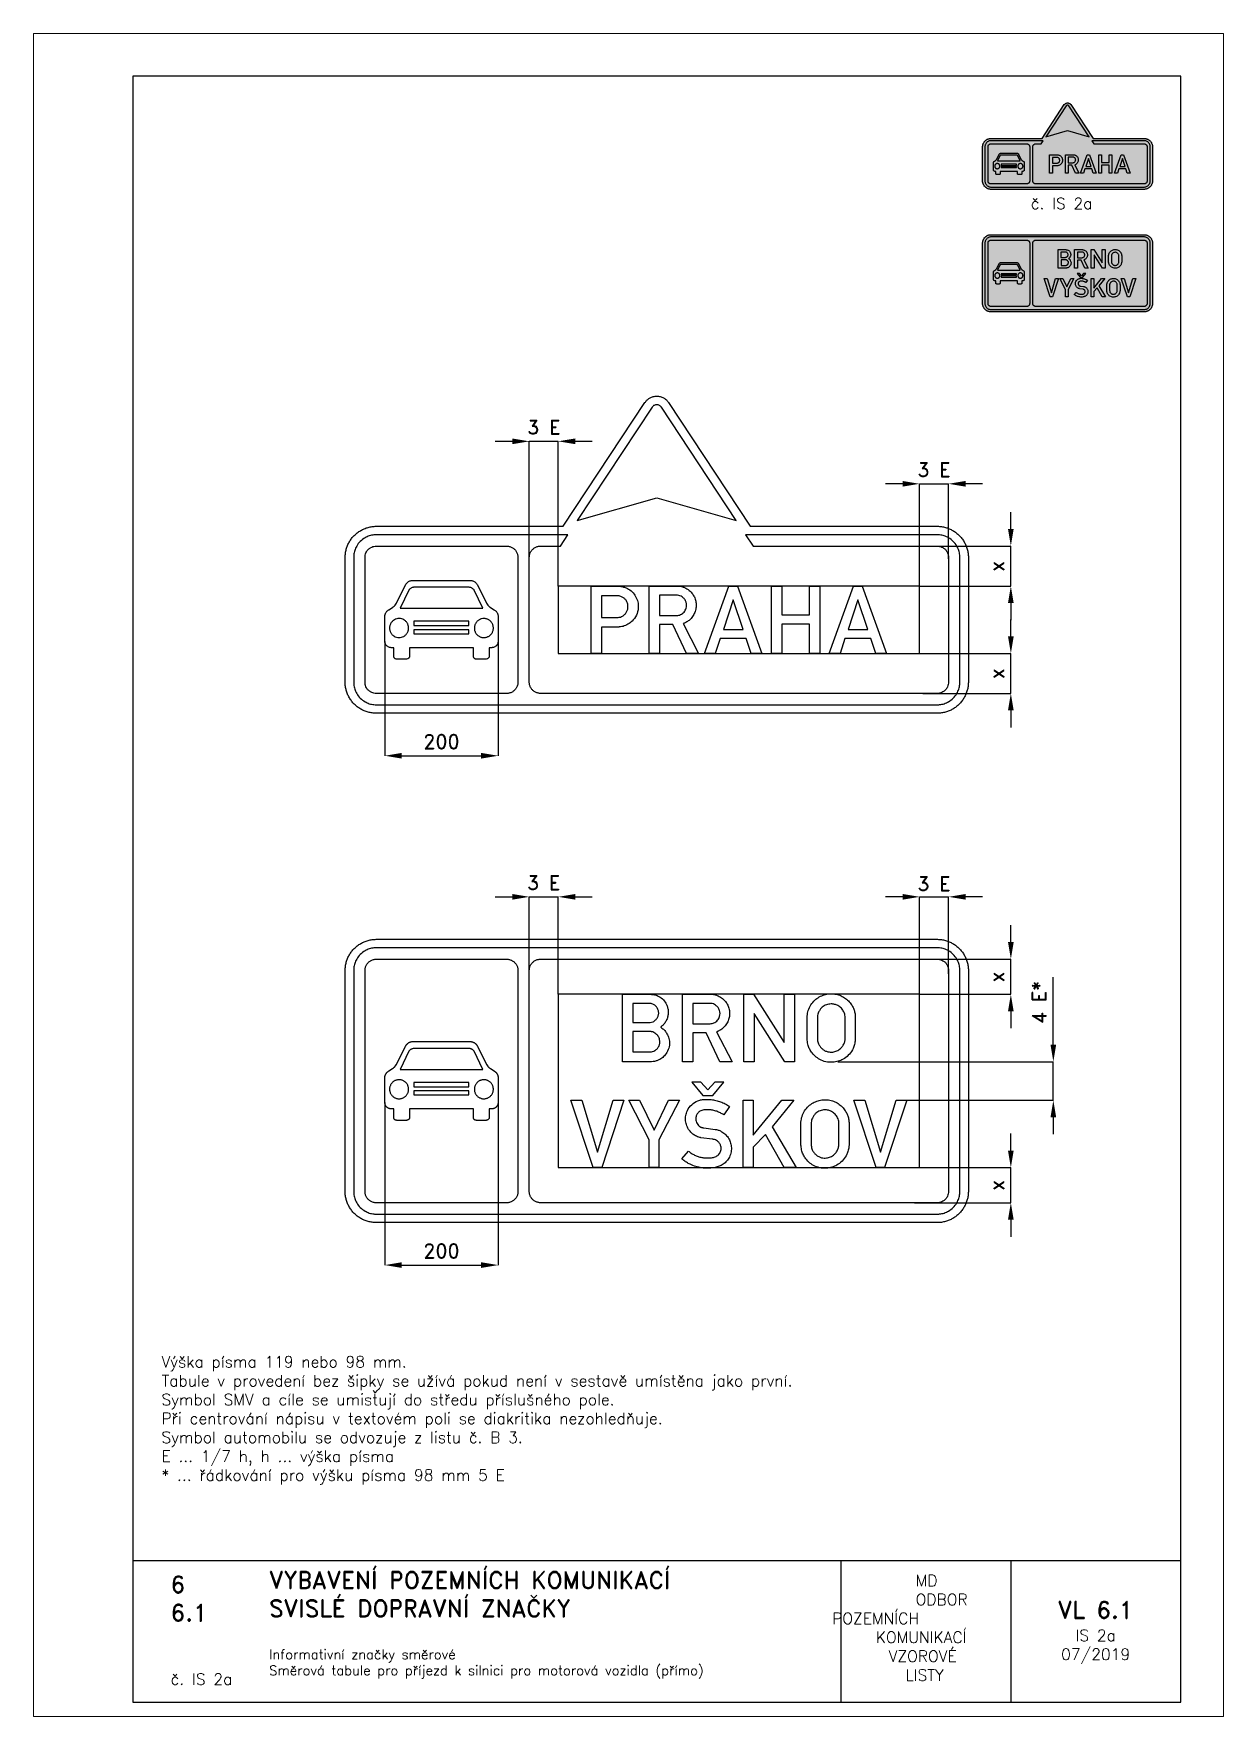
# Paper-space layout 'IS 2a' of a CAD drawing. Header units: millimetres. Extents: x 0 to 210, y 0 to 297.
# The model-space entities are those that its viewports show. They can reach past a viewport. Long polylines and large blocks are cut down to what shows.
import ezdxf

# ---------------------------------------------------------------- set-up
doc = ezdxf.new("R2010")
doc.units = ezdxf.units.MM
doc.header["$LTSCALE"] = 5
doc.linetypes.add('ČÁRKOVANÁX2', pattern=[1.5, 1, -0.5])
for name, color, linetype in [('Kóty', 2, 'Continuous'), ('Rozpiska', 7, 'Continuous'), ('Značka', 7, 'Continuous')]:
    doc.layers.add(name, color=color, linetype=linetype)
doc.layers.add('Rámeček', color=6, linetype='Continuous', plot=False)
doc.styles.get("Standard").update_dxf_attribs({"font": 'romand.shx', "height": 25})
doc.dimstyles.get("Standard").update_dxf_attribs({"dimtxt": 25, "dimasz": 30, "dimexe": 0.18, "dimexo": 0.0625, "dimgap": 12.5, "dimtad": 1, "dimdec": 0, "dimzin": 0, "dimdsep": 46, "dimtxsty": 'Standard', "dimcen": 0.09, "dimadec": 0, "dimazin": 0, "dimtfac": 1, "dimtdec": 0, "dimtofl": 0, "dimtmove": 0, "dimatfit": 3, "dimfxl": 1, "dimtolj": 1, "dimtzin": 0, "dimarcsym": 0})

psp = doc.layouts.new('IS 2a')

# ---------------------------------------------------------------- texts
at = {"layer": 'Rozpiska', "color": 7}
for s, width, heights, insert, char_height, attachment_point in [('\\pi2.04262;č. IS 2a', 16.7519, [0], (173.96, 268.02), 2, 1), ('6', 149.0422, [0], (24.17, 24.77), 3, 1), ('{\\C6;VYBAVENÍ POZEMNÍCH KOMUNIKACÍ\\P}SVISLÉ DOPRAVNÍ ZNAČKY{\\H1.34524x; }', 149.0422, [0], (41.56, 25.56), 3, 1), ('\\pi14.7414;{\\C6;MD\\P\\pi2.36044;}ODBOR POZEMNÍCH{\\H1.57143x; }\\P\\pi7.69378;KOMUNIKACÍ{\\H1.5x; }\\P\\pi9.97949;{\\C6;VZOROVÉ\\H1.47619x; \\H0.67742x;\\P\\pi12.93187;LISTY\\H1.26984x; }', 33.1018, [0], (140.95, 24.95), 2, 1), ('6.1', 149.0422, [0], (24.17, 19.78), 3, 1), ('{\\H1.5x;\\C6;VL 6.1\\P\\H0.66667x;IS 2a\\H1.66666x; \\H0.6x;\\P07/2019\\H1.80159x; }', 26.2823, [0], (187.46, 14.78), 2, 5), ('{\\C6;Informativní značky směrové\\P}Směrová tabule pro příjezd k silnici pro motorová vozidla (přímo){\\H2.02381x; }', 149.0422, [0], (41.56, 11.79), 1.7, 1), ('{\\C6;č. IS 2a}', 18.3305, [2.67], (24.18, 7.56), 2, 1)]:
    psp.add_mtext_dynamic_manual_height_columns(s, width=width, gutter_width=100, heights=heights, dxfattribs=dict(at, insert=insert, char_height=char_height, attachment_point=attachment_point))
at = {"layer": 'Rozpiska', "color": 3, "insert": (22.57, 63.58), "char_height": 2, "attachment_point": 1}
psp.add_mtext_dynamic_manual_height_columns('{\\C256;Výška písma 119 nebo 98 mm.\\PTabule v provedení bez šipky se užívá pokud není v sestavě umístěna jako první.\\H1.83333x; \\H0.54545x;\\PSymbol SMV a cíle se umisťují do středu příslušného pole.\\H1.55556x; \\H0.64286x;\\PPři centrování nápisu v textovém poli se diakritika nezohledňuje.\\H1.64815x; \\H0.60674x;\\PSymbol automobilu se odvozuje z listu č. B 3.\\H1.61728x; \\H0.61832x;\\PE ... 1/7 h, h ... výška písma\\H1.81805x; \\H0.55004x;\\P* ... řádkování pro výšku písma 98 mm 5 E\\H1.72732x; }', width=177.7943, gutter_width=100, heights=[0], dxfattribs=at)

msp = doc.modelspace()

# ---------------------------------------------------------------- texts
at = {"layer": 'Kóty', "char_height": 25, "attachment_point": 5}
for insert in [(350.791257, 1424.000505), (1039.389464, 1349.000505), (350.386706, 620.000505), (1039.467286, 618.206156)]:
    msp.add_mtext('\\A1;3 E', dxfattribs=dict(at, insert=insert))
at = {"layer": 'Kóty', "insert": (1225, 408.642362), "char_height": 25, "attachment_point": 5, "rotation": 90}
msp.add_mtext('\\A1;4 E*', dxfattribs=at)

# ---------------------------------------------------------------- blocks, each defined once
blk = doc.blocks.new('*D0')
at = {"layer": 'Defpoints', "color": 0, "transparency": 16777216}
for p in [(1014, 116.998005), (1005.17, 54.999505), (1175, 54.999505)]:
    blk.add_point(p, dxfattribs=at)
at = {"layer": 'Kóty', "color": 0, "lineweight": -2, "transparency": 16777216}
for p, q in [((1175, 146.998005), (1175, 176.998005)), ((1014.0625, 116.998005), (1175.18, 116.998005)), ((1005.2325, 54.999505), (1175.18, 54.999505)), ((1175, 24.999505), (1175, -5.000495))]:
    blk.add_line(p, q, dxfattribs=at)
at = {"layer": 'Kóty', "color": 0, "transparency": 16777216}
for points in [[(1170, 146.998005), (1180, 146.998005), (1175, 116.998005)], [(1170, 24.999505), (1180, 24.999505), (1175, 54.999505)]]:
    blk.add_solid(points, dxfattribs=at)
at = {"layer": 'Kóty', "color": 0, "transparency": 16777216, "insert": (1150, 85.998755), "char_height": 25, "attachment_point": 5, "rotation": 90}
blk.add_mtext('\\A1;x', dxfattribs=at)
blk = doc.blocks.new('*D1')
at = {"layer": 'Defpoints', "color": 0, "transparency": 16777216}
for p in [(1045, 484.999505), (1175, 484.999505), (1014, 422.998005)]:
    blk.add_point(p, dxfattribs=at)
at = {"layer": 'Kóty', "color": 0, "lineweight": -2, "transparency": 16777216}
for p, q in [((1175, 514.999505), (1175, 544.999505)), ((1045.0625, 484.999505), (1175.18, 484.999505)), ((1014.0625, 422.998005), (1175.18, 422.998005)), ((1175, 392.998005), (1175, 362.998005))]:
    blk.add_line(p, q, dxfattribs=at)
at = {"layer": 'Kóty', "color": 0, "transparency": 16777216}
for points in [[(1170, 514.999505), (1180, 514.999505), (1175, 484.999505)], [(1170, 392.998005), (1180, 392.998005), (1175, 422.998005)]]:
    blk.add_solid(points, dxfattribs=at)
at = {"layer": 'Kóty', "color": 0, "transparency": 16777216, "insert": (1150, 453.998755), "char_height": 25, "attachment_point": 5, "rotation": 90}
blk.add_mtext('\\A1;x', dxfattribs=at)
blk = doc.blocks.new('*D2')
at = {"layer": 'Defpoints', "color": 0, "transparency": 16777216}
for p in [(1017.4, 1214.000505), (1175, 1214.000505), (1014, 1143.563005)]:
    blk.add_point(p, dxfattribs=at)
at = {"layer": 'Kóty', "color": 0, "lineweight": -2, "transparency": 16777216}
for p, q in [((1175, 1244.000505), (1175, 1274.000505)), ((1017.4625, 1214.000505), (1175.18, 1214.000505)), ((1014.0625, 1143.563005), (1175.18, 1143.563005)), ((1175, 1113.563005), (1175, 1083.563005))]:
    blk.add_line(p, q, dxfattribs=at)
at = {"layer": 'Kóty', "color": 0, "transparency": 16777216}
for points in [[(1170, 1244.000505), (1180, 1244.000505), (1175, 1214.000505)], [(1170, 1113.563005), (1180, 1113.563005), (1175, 1143.563005)]]:
    blk.add_solid(points, dxfattribs=at)
at = {"layer": 'Kóty', "color": 0, "transparency": 16777216, "insert": (1150, 1178.781755), "char_height": 25, "attachment_point": 5, "rotation": 90}
blk.add_mtext('\\A1;x', dxfattribs=at)
blk = doc.blocks.new('*D3')
at = {"layer": 'Defpoints', "color": 0, "transparency": 16777216}
for p in [(1014, 1024.5), (1175, 1024.5), (1019.8, 954)]:
    blk.add_point(p, dxfattribs=at)
at = {"layer": 'Kóty', "color": 0, "lineweight": -2, "transparency": 16777216}
for p, q in [((1175, 1054.5), (1175, 1084.5)), ((1014.1, 1024.5), (1175.2, 1024.5)), ((1019.9, 954), (1175.2, 954)), ((1175, 924), (1175, 894))]:
    blk.add_line(p, q, dxfattribs=at)
at = {"layer": 'Kóty', "color": 0, "transparency": 16777216}
for points in [[(1170, 1054.5), (1180, 1054.5), (1175, 1024.5)], [(1170, 924), (1180, 924), (1175, 954)]]:
    blk.add_solid(points, dxfattribs=at)
at = {"layer": 'Kóty', "color": 0, "transparency": 16777216, "insert": (1150, 989.3), "char_height": 25, "attachment_point": 5, "rotation": 90}
blk.add_mtext('\\A1;x', dxfattribs=at)
blk = doc.blocks.new('*D5')
at = {"layer": 'Defpoints', "color": 0, "transparency": 16777216}
for p in [(70, 1045.827505), (270, 1045.827505), (270, 844.000505)]:
    blk.add_point(p, dxfattribs=at)
at = {"layer": 'Kóty', "color": 0, "lineweight": -2, "transparency": 16777216}
for p, q in [((70, 1045.765005), (70, 843.820505)), ((270, 1045.765005), (270, 843.820505)), ((100, 844.000505), (240, 844.000505))]:
    blk.add_line(p, q, dxfattribs=at)
at = {"layer": 'Kóty', "color": 0, "transparency": 16777216}
for points in [[(100, 849.000505), (100, 839.000505), (70, 844.000505)], [(240, 849.000505), (240, 839.000505), (270, 844.000505)]]:
    blk.add_solid(points, dxfattribs=at)
at = {"layer": 'Kóty', "color": 0, "transparency": 16777216, "insert": (170, 869.000505), "char_height": 25, "attachment_point": 5}
blk.add_mtext('\\A1;200', dxfattribs=at)
blk = doc.blocks.new('*D6')
at = {"layer": 'Defpoints', "color": 0, "transparency": 16777216}
for p in [(70, 231.8), (270, 231.8), (270, -55)]:
    blk.add_point(p, dxfattribs=at)
at = {"layer": 'Kóty', "color": 0, "lineweight": -2, "transparency": 16777216}
for p, q in [((70, 231.8), (70, -55.2)), ((270, 231.8), (270, -55.2)), ((100, -55), (240, -55))]:
    blk.add_line(p, q, dxfattribs=at)
at = {"layer": 'Kóty', "color": 0, "transparency": 16777216}
for points in [[(100, -50), (100, -60), (70, -55)], [(240, -50), (240, -60), (270, -55)]]:
    blk.add_solid(points, dxfattribs=at)
at = {"layer": 'Kóty', "color": 0, "transparency": 16777216, "insert": (170, -30), "char_height": 25, "attachment_point": 5}
blk.add_mtext('\\A1;200', dxfattribs=at)

# ---------------------------------------------------------------- dimensions: what is measured, and where the dimension line sits
at = {"layer": 'Kóty'}
for base, p1, p2, picture, middle in [((1175, 1214.000505), (1014, 1143.563005), (1017.4, 1214.000505), '*D2', (1150, 1178.781755)), ((1175, 1024.500505), (1019.799819, 954.000505), (1014, 1024.500505), '*D3', (1150, 989.250505)), ((1175, 484.999505), (1014, 422.998005), (1045, 484.999505), '*D1', (1150, 453.998755)), ((1175, 54.999505), (1014, 116.998005), (1005.17, 54.999505), '*D0', (1150, 85.998755))]:
    dim = msp.add_linear_dim(base=base, p1=p1, p2=p2, angle=90, text='x', dimstyle='Standard', dxfattribs=at)
    dim.commit()
    dim.dimension.update_dxf_attribs({"geometry": picture, "text_midpoint": middle})
for base, p1, p2, picture, middle in [((270, 844.000505), (70, 1045.827505), (270, 1045.827505), '*D5', (170, 869.000505)), ((270, -55.000501), (70, 231.826505), (270, 231.826505), '*D6', (170, -30.000501))]:
    dim = msp.add_linear_dim(base=base, p1=p1, p2=p2, dimstyle='Standard', dxfattribs=at)
    dim.commit()
    dim.dimension.update_dxf_attribs({"geometry": picture, "text_midpoint": middle})

# ---------------------------------------------------------------- linework, layer by layer
at = {"layer": 'Kóty'}
for p, q in [((265, 1399.000505), (295, 1399.000505)), ((325, 1194.063005), (325, 1399.180505)), ((376, 1143.563005), (376, 1399.180505)), ((406, 1399.000505), (436, 1399.000505)), ((984, 1324.000505), (954, 1324.000505)), ((1014, 1143.563005), (1014, 1324.180505)), ((1065, 1191.753722), (1065, 1324.180505)), ((1125, 1324.000505), (1095, 1324.000505)), ((265, 595.000505), (295, 595.000505)), ((325, 465.059005), (325, 595.180505)), ((376, 423.060505), (376, 595.180505)), ((406, 595.000505), (436, 595.000505)), ((984, 595.000505), (954, 595.000505)), ((1014, 423.062005), (1014, 595.180505)), ((1065, 458.935048), (1065, 595.180505)), ((1125, 595.000505), (1095, 595.000505)), ((1250, 333.999505), (1250, 453.285219)), ((869.740052, 303.999505), (1250.18, 303.999505)), ((991.533, 235.999505), (1250.18, 236.011505)), ((1250, 206.011505), (1250, 176.011505))]:
    msp.add_line(p, q, dxfattribs=at)
for points in [[(325, 1399.000505), (376, 1399.000505)], [(1014, 1324.000505), (1065, 1324.000505)], [(1175, 1143.500505), (1175.004865, 1213.971316)], [(1175, 954.000505), (1175, 1024.500505)], [(325, 595.000505), (376, 595.000505)], [(1014, 595.000505), (1065, 595.000505)], [(1175, 423.062005), (1175, 484.999505)], [(1250, 236.011505), (1250, 303.999505)], [(1175, 54.999505), (1175, 116.999505)]]:
    msp.add_lwpolyline(points, dxfattribs=at)
for points in [[(295, 1404.000505), (295, 1394.000505), (325, 1399.000505)], [(406, 1404.000505), (406, 1394.000505), (376, 1399.000505)], [(984, 1329.000505), (984, 1319.000505), (1014, 1324.000505)], [(1095, 1329.000505), (1095, 1319.000505), (1065, 1324.000505)], [(295, 600.000505), (295, 590.000505), (325, 595.000505)], [(406, 600.000505), (406, 590.000505), (376, 595.000505)], [(984, 600.000505), (984, 590.000505), (1014, 595.000505)], [(1095, 600.000505), (1095, 590.000505), (1065, 595.000505)], [(1245, 333.999505), (1255, 333.999505), (1250, 303.999505)], [(1245, 206.011505), (1255, 206.011505), (1250, 236.011505)]]:
    msp.add_solid(points, dxfattribs=at)
at = {"layer": 'Značka', "color": 5}
for points in [[(715, 1249.000505), (1045, 1249.000505), (1045.22, 1248.999505), (1045.43, 1248.998505, -0.0321781), (1052.53, 1248.501505, -0.0354421), (1059.51, 1247.051505, -0.0362779), (1066.26, 1244.769505, -0.0344207), (1072.62, 1241.559505, -0.0337107), (1078.55, 1237.607505, -0.0340719), (1083.89, 1232.891505, -0.0341988), (1088.61, 1227.553505, -0.0342361), (1092.56, 1221.625505, -0.0340303), (1095.75, 1215.258505, -0.0333981), (1098.05, 1208.513505, -0.0341057), (1099.52, 1201.530505, -0.0367427), (1100, 1194.432505), (1100, 1194.216505), (1100, 1194.000505), (1100, 974.000505), (1100, 973.784505), (1100, 973.568505, -0.0321708), (1099.5, 966.466505, -0.0354288), (1098.05, 959.487505, -0.0362798), (1095.77, 952.737505, -0.0344171), (1092.56, 946.375505, -0.0337299), (1088.61, 940.448505, -0.0340825), (1083.89, 935.109505, -0.0342057), (1078.55, 930.389505, -0.0342338), (1072.62, 926.441505, -0.0340381), (1066.26, 923.254505, -0.0334087), (1059.51, 920.949505, -0.0341224), (1052.53, 919.475505, -0.0367427), (1045.43, 919.002505), (1045.22, 919.001505), (1045, 919.000505), (55, 919.000505), (54.784, 919.001505), (54.568, 919.002505, -0.0321878), (47.4662, 919.499505, -0.0354461), (40.487, 920.949505, -0.0362735), (33.7375, 923.231505, -0.0344162), (27.3754, 926.441505, -0.0337272), (21.4477, 930.393505, -0.034092), (16.1091, 935.109505, -0.0342078), (11.3888, 940.446505, -0.0342299), (7.4408, 946.375505, -0.0340406), (4.25417, 952.742505, -0.0334111), (1.94934, 959.487505, -0.0341284), (0.47549, 966.470505, -0.0367456), (0.0017, 973.568505), (0.0006, 973.784505), (0, 974.000505), (0, 1194.000505), (0.00064, 1194.216505), (0.0017, 1194.432505, -0.0321802), (0.49915, 1201.534505, -0.0354428), (1.94934, 1208.513505, -0.0362681), (4.23126, 1215.262505, -0.0344214), (7.4408, 1221.625505, -0.0337215), (11.3933, 1227.552505, -0.034083), (16.1091, 1232.891505, -0.0342126), (21.4465, 1237.611505, -0.0342283), (27.3754, 1241.559505, -0.0340418), (33.7418, 1244.746505, -0.0334121), (40.487, 1247.051505, -0.0341247), (47.4695, 1248.524505, -0.0367345), (54.568, 1248.998505), (54.784, 1248.999505), (55, 1249.000505), (385.002, 1249.000505), (385, 1249.000505), (529.132, 1467.390505), (529.849, 1468.390505), (530.593, 1469.380505, -0.0524388), (534.032, 1472.890505, -0.0527613), (538.151, 1475.630505, -0.0656663), (543.881, 1477.900505, -0.0658207), (550, 1478.610505, -0.0654567), (556.111, 1477.890505, -0.0638094), (561.846, 1475.630505, -0.0527389), (565.987, 1472.910505, -0.0577313), (569.406, 1469.380505), (570.15, 1468.390505), (570.864, 1467.390505), (715, 1249.000505)], [(550, 1299.000505), (690.427, 1259.000505), (558.346, 1459.120505), (558.059, 1459.520505), (557.762, 1459.920505, 0.0527987), (556.385, 1461.330505, 0.0527713), (554.736, 1462.420505, 0.0655752), (552.445, 1463.330505, 0.0657281), (550, 1463.610505, 0.0655335), (547.555, 1463.320505, 0.0639029), (545.26, 1462.420505, 0.0528292), (543.603, 1461.330505, 0.0579045), (542.236, 1459.920505), (541.938, 1459.520505), (541.653, 1459.120505), (409.571, 1259.000505), (550, 1299.000505)], [(325, 974.000505), (325, 1194.000505), (325.002, 1194.261505), (325.006, 1194.523505, -0.0337577), (325.234, 1197.127505, -0.0356555), (325.821, 1199.679505, -0.0360868), (326.715, 1202.140505, -0.0346874), (327.946, 1204.450505, -0.0341389), (329.449, 1206.591505, -0.0344341), (331.23, 1208.506505, -0.0345507), (333.236, 1210.186505, -0.034518), (335.454, 1211.575505, -0.0343887), (337.827, 1212.678505, -0.0341701), (340.329, 1213.446505, -0.0281796), (342.412, 1213.840505, -0.0293378), (344.523, 1213.993505), (344.76, 1213.997505), (344.997, 1214.000505), (351, 1214.001505), (379.872, 1214.000505), (393.071, 1234.000505), (55, 1234.000505), (52.9076, 1233.920505), (50.818, 1233.781505, 0.0557383), (42.644, 1232.101505, 0.056128), (35, 1228.640505, 0.0696463), (26.675, 1222.340505, 0.0683865), (20.357, 1214.000505, 0.0564714), (16.8461, 1206.354505, 0.0611583), (15.218, 1198.178505, 0.0121986), (15.075, 1196.091505, 0.00406926), (15, 1194.000505), (15, 974.000505, 0.00358193), (15.079, 971.908505, 0.0107373), (15.218, 969.819505, 0.0557619), (16.8961, 961.644505, 0.0561702), (20.357, 954.000505, 0.0696879), (26.6584, 945.675505, 0.0683469), (35, 939.357505, 0.0564309), (42.6438, 935.846505, 0.0611842), (50.818, 934.218505), (52.9074, 934.075505), (55, 934.000505), (1045, 934.000505, 0.00359263), (1047.09, 934.079505, 0.0107674), (1049.18, 934.218505, 0.0557632), (1057.36, 935.896505, 0.0561902), (1065, 939.357505, 0.0697073), (1073.32, 945.659505, 0.0683545), (1079.64, 954.000505, 0.0564125), (1083.15, 961.644505, 0.0610722), (1084.78, 969.819505), (1084.92, 971.908505), (1085, 974.000505), (1085, 1194.000505), (1084.92, 1196.090505, 0.0106856), (1084.78, 1198.178505, 0.0556708), (1083.1, 1206.354505, 0.0561956), (1079.64, 1214.000505, 0.0697164), (1073.34, 1222.323505, 0.0683318), (1065, 1228.640505, 0.0564194), (1057.36, 1232.151505, 0.0611518), (1049.18, 1233.781505, 0.0122544), (1047.09, 1233.924505, 0.00408525), (1045, 1234.000505), (706.927, 1234.000505), (720.127, 1214.000505), (1045, 1214.000505, -0.00356763), (1046.04, 1213.960505, -0.0106811), (1047.09, 1213.890505, -0.0556119), (1051.18, 1213.051505, -0.0562567), (1055, 1211.321505, -0.0697923), (1059.16, 1208.170505, -0.0682003), (1062.32, 1204.000505, -0.0563309), (1064.07, 1200.178505, -0.0611793), (1064.89, 1196.091505), (1064.96, 1195.046505), (1065, 1194.000505), (1065, 974.000505), (1064.96, 972.954505), (1064.89, 971.909505, -0.0557314), (1064.05, 967.822505, -0.0560934), (1062.32, 964.000505, -0.0695493), (1059.17, 959.838505, -0.0684372), (1055, 956.680505, -0.0564917), (1051.18, 954.925505, -0.0610304), (1047.09, 954.110505, -0.012144), (1046.04, 954.038505, -0.00408809), (1045, 954.000505), (345, 954.000505), (344.738, 954.002505), (344.476, 954.006505, -0.0338594), (341.871, 954.235505, -0.0355172), (339.319, 954.823505, -0.0358961), (336.859, 955.716505, -0.0347358), (334.549, 956.945505, -0.0342662), (332.408, 958.448505, -0.0344306), (330.492, 960.230505, -0.0345466), (328.811, 962.237505, -0.0345808), (327.423, 964.456505, -0.0343528), (326.322, 966.829505, -0.0337539), (325.552, 969.331505, -0.0282148), (325.155, 971.413505, -0.0306589), (325.005, 973.522505), (325.002, 973.761505), (325, 974.000505)], [(284.998, 954.000505), (55, 954.000505), (53.9538, 954.040505), (52.909, 954.110505, -0.0556572), (48.822, 954.950505, -0.0561434), (45, 956.680505, -0.069689), (40.8379, 959.830505, -0.0683464), (37.679, 964.000505, -0.0564363), (35.9234, 967.822505, -0.0611992), (35.109, 971.909505, -0.0122227), (35.0374, 972.954505), (35, 974.000505), (35, 1194.000505, -0.00358938), (35.0395, 1195.046505, -0.0107543), (35.109, 1196.091505, -0.0557844), (35.9483, 1200.178505, -0.0561629), (37.679, 1204.000505, -0.0696706), (40.8295, 1208.162505, -0.0683885), (45, 1211.321505, -0.0564381), (48.8219, 1213.075505, -0.0610446), (52.909, 1213.890505), (53.9537, 1213.962505), (55, 1214.000505), (285, 1213.998505), (285.261, 1213.996505), (285.523, 1213.993505, -0.0344718), (288.127, 1213.765505, -0.0355357), (290.679, 1213.175505, -0.0357199), (293.139, 1212.281505, -0.034777), (295.449, 1211.052505, -0.0342891), (297.59, 1209.548505, -0.0344169), (299.506, 1207.766505, -0.0344701), (301.186, 1205.760505, -0.0345059), (302.575, 1203.542505, -0.0344199), (303.678, 1201.169505, -0.0341471), (304.446, 1198.667505, -0.0281454), (304.84, 1196.585505, -0.029363), (304.993, 1194.475505), (304.997, 1194.237505), (305, 1194.000505), (304.998, 974.000505), (304.996, 973.738505), (304.993, 973.476505, -0.0344531), (304.765, 970.871505, -0.0355087), (304.175, 968.319505, -0.0357199), (303.281, 965.859505, -0.0347475), (302.052, 963.549505, -0.0343078), (300.548, 961.408505, -0.0344175), (298.766, 959.492505, -0.0344772), (296.76, 957.812505, -0.034542), (294.542, 956.423505, -0.034402), (292.169, 955.321505, -0.0338587), (289.667, 954.551505, -0.0282666), (287.585, 954.154505, -0.0305646), (285.475, 954.005505), (285.236, 954.002505), (284.998, 954.000505)], [(221.33, 1153.564505), (222.499, 1153.394505), (223.66, 1153.184505), (224.652, 1152.934505), (225.623, 1152.614505), (226.676, 1152.164505), (227.684, 1151.604505), (228.694, 1150.954505), (229.647, 1150.224505), (230.451, 1149.504505), (231.19, 1148.724505), (231.88, 1147.864505), (232.494, 1146.944505), (232.932, 1146.204505), (233.349, 1145.454505), (249.476, 1113.044505), (251.597, 1109.934505), (251.948, 1109.564505), (252.303, 1109.194505), (252.713, 1108.784505), (253.135, 1108.384505), (253.533, 1108.024505), (253.941, 1107.684505), (254.334, 1107.364505), (254.734, 1107.054505), (255.077, 1106.804505), (255.426, 1106.554505), (256.073, 1106.124505), (256.73, 1105.714505), (262.796, 1101.794505), (263.691, 1101.204505), (264.565, 1100.574505), (265.497, 1099.814505), (266.354, 1098.974505), (267.063, 1098.134505), (267.697, 1097.234505), (268.237, 1096.344505), (268.714, 1095.414505), (269.07, 1094.614505), (269.366, 1093.784505, -0.0233355), (269.651, 1092.714505), (269.854, 1091.624505), (269.929, 1091.124505), (270, 1090.634505), (270, 1045.827505, -0.00701247), (269.841, 1044.489505, -0.0210684), (269.608, 1043.163505, -0.0337879), (269.186, 1041.732505, -0.0404743), (268.558, 1040.380505, -0.0373305), (267.814, 1039.243505, -0.0318488), (266.919, 1038.218505), (265.977, 1037.346505), (264.945, 1036.583505), (264.003, 1036.017505), (263.005, 1035.563505), (261.668, 1035.155505), (260.288, 1034.914505), (259.652, 1034.837505), (259.016, 1034.771505), (254.266, 1034.771505), (254.266, 1020.032505, -0.0147249), (254.147, 1018.982505, -0.0444129), (253.906, 1017.956505, -0.0794625), (253.179, 1016.596505, -0.0852798), (252.068, 1015.545505, -0.0825952), (250.51, 1014.821505), (248.781, 1014.435505), (231.715, 1014.435505), (230.307, 1014.721505, -0.0595233), (228.979, 1015.217505, -0.0769836), (227.782, 1016.120505, -0.0810887), (226.921, 1017.341505, -0.0634635), (226.463, 1018.646505, -0.0204833), (226.226, 1020.032505), (226.226, 1034.771505), (113.774, 1034.771505), (113.774, 1020.032505, -0.0141334), (113.638, 1018.996505, -0.042588), (113.387, 1017.984505, -0.0793879), (112.629, 1016.592505, -0.0859906), (111.477, 1015.523505, -0.0789124), (109.96, 1014.822505), (108.285, 1014.435505), (91.2191, 1014.435505), (89.7445, 1014.724505, -0.0636492), (88.3611, 1015.247505, -0.0772498), (87.197, 1016.149505, -0.0815785), (86.3683, 1017.359505, -0.0644319), (85.9402, 1018.658505, -0.020769), (85.7343, 1020.032505), (85.7343, 1034.771505), (80.9838, 1034.771505), (80.2074, 1034.853505), (79.4317, 1034.953505), (78.1407, 1035.201505), (76.8932, 1035.603505), (75.9482, 1036.041505), (75.0553, 1036.583505), (73.9718, 1037.390505), (72.9877, 1038.316505), (72.0629, 1039.406505, -0.0399523), (71.3095, 1040.618505, -0.0417392), (70.7093, 1042.016505, -0.0338411), (70.3254, 1043.491505, -0.0177768), (70.1349, 1044.655505), (70, 1045.827505), (70, 1090.634505), (70.087, 1091.234505), (70.182, 1091.844505, -0.0150697), (70.383, 1092.864505, -0.0230388), (70.6608, 1093.864505), (70.9462, 1094.654505), (71.286, 1095.414505), (71.7902, 1096.394505), (72.3638, 1097.324505), (73.0375, 1098.264505), (73.7955, 1099.134505), (74.6847, 1099.974505), (75.6499, 1100.734505), (76.4197, 1101.274505), (77.2043, 1101.794505), (83.2699, 1105.714505), (83.9449, 1106.134505), (84.6091, 1106.574505), (84.9401, 1106.814505), (85.2659, 1107.054505), (85.6871, 1107.384505), (86.1005, 1107.714505), (86.527, 1108.084505), (86.943, 1108.454505), (87.3707, 1108.864505), (87.7864, 1109.284505), (88.0961, 1109.614505), (88.4031, 1109.934505), (90.5237, 1113.044505), (106.651, 1145.454505), (106.979, 1146.044505), (107.316, 1146.624505), (107.93, 1147.594505), (108.621, 1148.504505), (109.235, 1149.194505), (109.901, 1149.824505), (110.823, 1150.594505), (111.803, 1151.294505), (112.892, 1151.944505), (114.041, 1152.484505), (115.315, 1152.924505), (116.629, 1153.244505), (117.647, 1153.424505), (118.669, 1153.564505), (221.33, 1153.564505)], [(434.247, 1024.512505), (434.247, 1143.512505), (482.38, 1143.512505), (483.093, 1143.421505), (483.806, 1143.326505, -0.0253466), (489.904, 1142.217505, -0.0429245), (495.793, 1140.289505, -0.0795889), (504.547, 1135.048505, -0.0764984), (511.349, 1127.336505, -0.0768955), (515.825, 1118.160505, -0.0757453), (517.349, 1108.048505, -0.0940294), (515.23, 1094.963505, -0.098357), (508.449, 1083.628505, -0.0732961), (501.275, 1077.242505, -0.0676961), (492.644, 1073.104505, -0.0342156), (488.154, 1071.869505, -0.0378854), (483.558, 1071.294505), (482.79, 1071.258505), (482.021, 1071.232505), (452.469, 1071.232505), (452.469, 1024.512505), (434.247, 1024.512505)], [(536.687, 1024.500505), (536.687, 1143.500505), (586.778, 1143.500505), (587.497, 1143.493505), (588.216, 1143.475505, -0.0528718), (593.814, 1142.658505, -0.045262), (599.199, 1140.748505, -0.0687498), (607.153, 1135.970505, -0.0741142), (613.429, 1129.183505, -0.0628406), (617.166, 1122.457505, -0.0596647), (619.168, 1115.027505, -0.0551384), (619.576, 1107.812505, -0.055185), (618.4, 1100.685505, -0.0623055), (615.379, 1093.078505, -0.0630529), (610.566, 1086.442505, -0.0527363), (605.62, 1081.947505, -0.0552055), (599.868, 1078.633505, -0.0113942), (598.254, 1077.938505), (596.62, 1077.294505), (623.928, 1024.500505), (602.533, 1024.500505), (578.225, 1075.496505), (554.784, 1075.496505), (554.784, 1024.500505), (536.687, 1024.500505)], [(452.469, 1126.419505), (452.469, 1088.140505), (480.657, 1088.140505), (481.215, 1088.141505), (481.773, 1088.153505, 0.0671263), (485.726, 1088.857505, 0.0577072), (489.434, 1090.533505, 0.0717318), (493.71, 1093.776505, 0.0744841), (496.859, 1098.082505, 0.068273), (498.652, 1102.585505, 0.0653164), (499.202, 1107.428505, 0.077202), (498.354, 1113.200505, 0.0837458), (495.756, 1118.386505, 0.0734039), (492.312, 1122.097505, 0.0660679), (487.971, 1124.733505, 0.0426663), (485.033, 1125.824505, 0.0492467), (481.971, 1126.357505), (481.507, 1126.391505), (481.042, 1126.419505), (452.469, 1126.419505)], [(554.784, 1127.460505), (554.784, 1091.376505), (583.989, 1091.376505), (584.714, 1091.407505), (585.439, 1091.450505, 0.0407853), (588.743, 1091.954505, 0.0494243), (591.922, 1093.049505, 0.110768), (598.141, 1097.600505, 0.114763), (601.852, 1104.391505, 0.0851684), (602.695, 1109.686505, 0.0800853), (601.789, 1114.940505, 0.0840891), (599.134, 1120.147505, 0.081241), (594.91, 1124.249505, 0.0670914), (590.959, 1126.462505, 0.0821116), (586.617, 1127.410505), (586.097, 1127.441505), (585.576, 1127.460505), (554.784, 1127.460505)], [(111.984, 1069.393505, 0.00964072), (111.806, 1071.478505, 0.0292399), (111.467, 1073.531505, 0.0384803), (110.804, 1075.624505, 0.0342405), (109.841, 1077.608505, 0.0331241), (108.646, 1079.456505, 0.0343827), (107.215, 1081.124505, 0.0347111), (105.586, 1082.601505, 0.0344041), (103.769, 1083.844505), (101.812, 1084.844505), (99.736, 1085.574505), (97.587, 1086.034505), (95.393, 1086.204505), (93.1963, 1086.094505), (91.035, 1085.684505), (88.9409, 1085.014505), (86.9588, 1084.064505), (85.1102, 1082.869505, 0.0344207), (83.4424, 1081.435505, 0.0344304), (81.9653, 1079.805505, 0.034429), (80.7254, 1077.989505, 0.0344104), (79.7204, 1076.032505, 0.0344189), (78.993, 1073.956505, 0.0344216), (78.5287, 1071.806505, 0.0344172), (78.3633, 1069.613505, 0.034419), (78.4712, 1067.416505, 0.0344202), (78.8791, 1065.255505, 0.0344069), (79.5519, 1063.161505, 0.0344274), (80.5054, 1061.179505, 0.0344253), (81.6972, 1059.330505, 0.0344204), (83.1312, 1057.662505, 0.0344311), (84.7609, 1056.185505, 0.0344113), (86.5777, 1054.945505), (88.5341, 1053.940505), (90.6099, 1053.213505), (92.7598, 1052.748505), (94.9531, 1052.583505), (97.15, 1052.691505), (99.311, 1053.099505), (101.405, 1053.772505), (103.388, 1054.725505, 0.0344326), (105.236, 1055.917505, 0.0344132), (106.904, 1057.351505, 0.0343971), (108.382, 1058.981505, 0.0345781), (109.621, 1060.797505, 0.0344008), (110.624, 1062.753505, 0.0336821), (111.353, 1064.830505, 0.0344613), (111.824, 1066.982505, 0.0372949), (111.983, 1069.173505), (111.984, 1069.283505), (111.984, 1069.393505)], [(261.638, 1069.393505, 0.00965162), (261.459, 1071.478505, 0.029258), (261.121, 1073.531505, 0.0384936), (260.458, 1075.624505, 0.034222), (259.495, 1077.608505, 0.0331298), (258.299, 1079.456505, 0.0343853), (256.869, 1081.124505, 0.0347157), (255.24, 1082.601505, 0.034408), (253.422, 1083.844505, 0.03439), (251.466, 1084.844505, 0.0344387), (249.39, 1085.574505, 0.0344502), (247.24, 1086.034505), (245.047, 1086.204505), (242.85, 1086.094505), (240.689, 1085.684505, 0.0343994), (238.595, 1085.014505, 0.0344121), (236.612, 1084.064505, 0.0344121), (234.764, 1082.869505, 0.0344229), (233.096, 1081.435505, 0.0344279), (231.619, 1079.805505, 0.034426), (230.379, 1077.989505, 0.0344074), (229.374, 1076.032505, 0.0344254), (228.647, 1073.956505, 0.0344182), (228.182, 1071.806505, 0.0344103), (228.017, 1069.613505, 0.0344225), (228.125, 1067.416505, 0.034427), (228.533, 1065.255505, 0.0344037), (229.206, 1063.161505, 0.0344242), (230.159, 1061.179505, 0.0344311), (231.351, 1059.330505, 0.0344231), (232.785, 1057.662505, 0.0344242), (234.414, 1056.185505, 0.0344053), (236.231, 1054.945505, 0.0343951), (238.188, 1053.940505, 0.0343844), (240.264, 1053.213505, 0.0343887), (242.413, 1052.748505, 0.0344308), (244.607, 1052.583505, 0.0344285), (246.804, 1052.691505, 0.0344311), (248.965, 1053.099505, 0.0344246), (251.059, 1053.772505, 0.034419), (253.041, 1054.725505, 0.0344384), (254.89, 1055.917505, 0.0344176), (256.558, 1057.351505, 0.0344075), (258.035, 1058.981505, 0.0345837), (259.275, 1060.797505, 0.0344009), (260.278, 1062.753505, 0.0336721), (261.007, 1064.830505, 0.0344681), (261.478, 1066.982505, 0.0372914), (261.637, 1069.173505), (261.638, 1069.283505), (261.638, 1069.393505)], [(171, 20.000495), (55, 20.000495), (54.784, 20.001145), (54.568, 20.002195, -0.03218), (47.4662, 20.499655, -0.035443), (40.487, 21.949845, -0.0362667), (33.7375, 24.231755, -0.0344208), (27.3754, 27.441305, -0.0337217), (21.4477, 31.393805, -0.0340847), (16.1091, 36.109605, -0.0342085), (11.3888, 41.447005, -0.034229), (7.4408, 47.375905, -0.0340446), (4.25417, 53.742305, -0.0334124), (1.94934, 60.487505, -0.0341272), (0.47549, 67.470005, -0.0367447), (0.0017, 74.568505), (0.0006, 74.784505), (0, 75.000505), (0, 465.000505), (0.00065, 465.216505), (0.0017, 465.432505, -0.0321802), (0.49915, 472.534505, -0.0354427), (1.94934, 479.513505, -0.0362665), (4.23126, 486.262505, -0.0344214), (7.4408, 492.625505, -0.0337191), (11.3933, 498.552505, -0.0340828), (16.1091, 503.891505, -0.0342092), (21.4465, 508.611505, -0.0342281), (27.3754, 512.559505, -0.0340418), (33.7418, 515.746505, -0.033408), (40.487, 518.051505, -0.0341205), (47.4695, 519.525505, -0.0367474), (54.568, 519.998505), (54.784, 519.999505), (55, 520.000505), (1045, 520.000505), (1045.22, 519.999505), (1045.43, 519.998505, -0.0321824), (1052.53, 519.501505, -0.0354379), (1059.51, 518.051505, -0.0362698), (1066.26, 515.769505, -0.0344244), (1072.62, 512.559505, -0.0337141), (1078.55, 508.607505, -0.0340721), (1083.89, 503.891505, -0.0342015), (1088.61, 498.554505, -0.0342361), (1092.56, 492.625505, -0.0340342), (1095.75, 486.258505, -0.0333965), (1098.05, 479.513505, -0.0341074), (1099.52, 472.530505, -0.0367433), (1100, 465.432505), (1100, 465.216505), (1100, 465.000505), (1100, 75.000505), (1100, 74.784505), (1100, 74.568505, -0.0321706), (1099.5, 67.466705, -0.0354293), (1098.05, 60.487505, -0.0362657), (1095.77, 53.738005, -0.0344312), (1092.56, 47.375905, -0.0337345), (1088.61, 41.448205, -0.0340791), (1083.89, 36.109605, -0.034225), (1078.55, 31.389305, -0.034235), (1072.62, 27.441305, -0.0340409), (1066.26, 24.254675, -0.0334086), (1059.51, 21.949845, -0.0341248), (1052.53, 20.475985, -0.0367444), (1045.43, 20.002195), (1045.22, 20.001095), (1045, 20.000495), (997, 20.000495), (171, 19.999505)], [(393.071, 504.999505), (55, 504.999505), (52.9077, 504.918505), (50.818, 504.777505, 0.0555373), (42.6441, 503.097505, 0.0561485), (35, 499.639505, 0.0697391), (26.6749, 493.340505, 0.068372), (20.357, 484.999505, 0.0564529), (16.8462, 477.354505, 0.0611661), (15.218, 469.178505, 0.0122032), (15.075, 467.090505, 0.00406817), (15, 464.999505), (15, 74.999505, 0.00358251), (15.079, 72.907205, 0.0107437), (15.218, 70.817505, 0.0557683), (16.8961, 62.643405, 0.056168), (20.357, 54.999505, 0.0696849), (26.6584, 46.674505, 0.0683498), (35, 40.356505, 0.0564326), (42.6438, 36.845905, 0.0611828), (50.818, 35.217505, 0.0122226), (52.9074, 35.074405, 0.00407501), (55, 34.999505), (1045, 34.999505, 0.00358443), (1047.09, 35.078505, 0.0107419), (1049.18, 35.217505, 0.0557619), (1057.36, 36.895405, 0.0561951), (1065, 40.356505, 0.0697139), (1073.32, 46.658105, 0.0683448), (1079.64, 54.999505, 0.0564125), (1083.15, 62.643505, 0.0610747), (1084.78, 70.817505), (1084.92, 72.906905), (1085, 74.999505), (1085, 464.999505), (1084.92, 467.090505), (1084.78, 469.178505, 0.0556493), (1083.1, 477.353505, 0.0561553), (1079.64, 484.999505, 0.0697037), (1073.34, 493.323505, 0.0684425), (1065, 499.639505, 0.0564346), (1057.36, 503.147505, 0.0609101), (1049.18, 504.777505, 0.0121519), (1047.09, 504.922505, 0.00404145), (1045, 504.999505), (393.071, 504.999505)], [(55, 54.999505), (54.9215, 54.999705), (54.8429, 55.000105, -0.0321792), (52.2604, 55.181005, -0.0354429), (49.7225, 55.708405, -0.0362648), (47.2682, 56.538105, -0.0344214), (44.9547, 57.705205, -0.0337191), (42.7992, 59.142505, -0.0340857), (40.8579, 60.857405, -0.0342082), (39.1414, 62.798205, -0.0342286), (37.7057, 64.954205, -0.0340436), (36.547, 67.269305, -0.0334119), (35.7089, 69.722005, -0.0341277), (35.1729, 72.261105, -0.0367439), (35.0006, 74.842405), (35.0002, 74.921005), (35, 74.999505), (35, 464.999505), (35.0002, 465.078505), (35.0006, 465.156505, -0.0321794), (35.1815, 467.739505, -0.0354442), (35.7089, 470.276505, -0.0362649), (36.5386, 472.731505, -0.0344166), (37.7057, 475.044505, -0.0337177), (39.143, 477.200505, -0.0340796), (40.8579, 479.141505, -0.0342128), (42.7987, 480.858505, -0.0342224), (44.9547, 482.293505, -0.0340475), (47.2698, 483.452505, -0.033405), (49.7225, 484.290505, -0.0341291), (52.2616, 484.826505, -0.0367409), (54.8429, 484.998505), (54.9215, 484.999505), (55, 484.999505), (285, 484.999505), (285.079, 484.999505), (285.157, 484.998505, -0.0321794), (287.74, 484.817505, -0.0354428), (290.277, 484.290505, -0.0362594), (292.732, 483.460505, -0.0344088), (295.045, 482.293505, -0.0337189), (297.201, 480.856505, -0.0340731), (299.142, 479.141505, -0.0342144), (300.859, 477.200505, -0.0342259), (302.294, 475.044505, -0.0340499), (303.453, 472.729505, -0.0334066), (304.291, 470.276505, -0.0341277), (304.827, 467.737505, -0.0367414), (304.999, 465.156505), (305, 465.078505), (305, 464.999505), (305, 74.999505), (305, 74.921005), (304.999, 74.842405, -0.0321792), (304.818, 72.259905, -0.0354415), (304.291, 69.722005, -0.0362593), (303.461, 67.267705, -0.0344136), (302.294, 64.954205, -0.0337203), (300.857, 62.798705, -0.0340791), (299.142, 60.857405, -0.0342098), (297.201, 59.140905, -0.0342322), (295.045, 57.705205, -0.0340459), (292.73, 56.546505, -0.0334135), (290.277, 55.708405, -0.0341263), (287.738, 55.172405, -0.0367444), (285.157, 55.000105), (285.079, 54.999705), (285, 54.999505), (55, 54.999505)], [(325, 74.999505), (325, 464.996505), (325.002, 465.258505), (325.006, 465.520505, -0.0338555), (325.235, 468.125505, -0.0356), (325.823, 470.677505, -0.035965), (326.717, 473.137505, -0.0346517), (327.947, 475.446505, -0.0341482), (329.45, 477.588505, -0.0344352), (331.232, 479.504505, -0.0345505), (333.238, 481.185505, -0.0346093), (335.456, 482.573505, -0.0344001), (337.829, 483.674505, -0.0337503), (340.331, 484.444505, -0.028229), (342.413, 484.841505, -0.030643), (344.522, 484.991505), (344.76, 484.994505), (344.998, 484.996505), (1045, 484.999505), (1046.04, 484.959505, -0.010652), (1047.09, 484.889505, -0.0556261), (1051.18, 484.050505, -0.0562767), (1055, 482.320505, -0.0698056), (1059.16, 479.170505, -0.0682231), (1062.32, 474.999505, -0.056339), (1064.07, 471.176505, -0.0611264), (1064.89, 467.087505), (1064.96, 466.044505), (1065, 464.999505), (1065, 74.999505), (1064.96, 73.953305), (1064.89, 72.908505, -0.0557596), (1064.05, 68.821505, -0.0560642), (1062.32, 64.999505, -0.0695362), (1059.17, 60.837605, -0.0684084), (1055, 57.678505, -0.0565265), (1051.18, 55.922605, -0.0611585), (1047.09, 55.108505, -0.0121809), (1046.04, 55.037005, -0.00405901), (1045, 54.999505), (345, 54.999505), (344.738, 55.001605), (344.476, 55.005505, -0.0338642), (341.871, 55.234705, -0.0356056), (339.319, 55.822505, -0.035966), (336.859, 56.716105, -0.0346556), (334.55, 57.946505, -0.0341445), (332.408, 59.449905, -0.0344234), (330.492, 61.231505, -0.0345689), (328.811, 63.237505, -0.0346152), (327.423, 65.455505, -0.0343744), (326.322, 67.828605, -0.0337508), (325.552, 70.330505, -0.028217), (325.155, 72.413405, -0.0306289), (325.005, 74.523505), (325.002, 74.761505), (325, 74.999505)], [(489.508, 303.999505), (489.508, 422.999505), (538.397, 422.999505, -0.0023218), (539.618, 422.961505, -0.00698687), (540.839, 422.900505, -0.0535129), (547.559, 421.737505, -0.0588642), (553.892, 419.094505, -0.0841016), (561.704, 413.149505, -0.0839844), (567.143, 405.000505, -0.0528882), (569.252, 399.271505, -0.0480749), (570.168, 393.249505, -0.047699), (570.027, 387.114505, -0.0517027), (568.68, 381.126505, -0.057809), (565.894, 374.923505, -0.0569334), (561.788, 369.523505, -0.0190241), (560.238, 367.954505, -0.0191806), (558.578, 366.511505), (557.68, 365.808505), (556.768, 365.123505), (557.991, 364.249505), (559.197, 363.350505, -0.045546), (564.126, 358.808505, -0.0539848), (568.073, 353.372505, -0.0774235), (571.602, 344.842505, -0.0763334), (572.411, 335.596505, -0.0849418), (570.303, 325.280505, -0.0827224), (564.949, 316.221505, -0.0672936), (558.885, 310.321505, -0.0675485), (551.5, 306.255505, -0.0454648), (546.29, 304.631505, -0.0487661), (540.901, 304.011505, -0.00710935), (539.897, 303.996505, -0.0023708), (538.893, 303.999505), (489.508, 303.999505)], [(595.716, 303.999505), (595.716, 422.999505), (645.807, 422.999505), (646.526, 422.992505, -0.00543984), (647.245, 422.974505, -0.0528718), (652.843, 422.157505, -0.0452469), (658.228, 420.247505, -0.0687498), (666.182, 415.469505, -0.0741118), (672.458, 408.682505, -0.0628385), (676.195, 401.956505, -0.0596668), (678.197, 394.526505, -0.0551389), (678.605, 387.311505, -0.0551827), (677.429, 380.184505, -0.0623139), (674.408, 372.577505, -0.0630489), (669.595, 365.941505, -0.0527431), (664.649, 361.446505, -0.0551973), (658.897, 358.132505, -0.0114102), (657.283, 357.437505), (655.649, 356.793505), (682.957, 303.999505), (661.562, 303.999505), (637.254, 354.995505), (613.813, 354.995505), (613.813, 303.999505), (595.716, 303.999505)], [(815.481, 382.576505), (815.531, 383.562505), (815.593, 384.547505, -0.03066), (816.261, 389.507505, -0.0310667), (817.539, 394.365505, -0.0662985), (822.114, 404.202505, -0.0684797), (829.142, 412.500505, -0.0618609), (836.871, 418.282505, -0.0599331), (845.752, 422.032505, -0.0573451), (854.927, 423.784505, -0.0575781), (864.259, 423.408505, -0.0569113), (873.18, 421.155505, -0.057496), (881.353, 416.950505, -0.0553762), (888.273, 411.356505, -0.0534482), (893.835, 404.393505, -0.0430186), (897.136, 398.401505, -0.0488398), (899.277, 391.947505, -0.0227026), (899.955, 388.417505), (900.38, 384.845505), (900.437, 384.256505), (900.492, 383.667505), (900.492, 343.814505), (900.409, 342.897505), (900.318, 341.980505, -0.0357755), (899.034, 334.592505, -0.0478435), (896.538, 327.514505, -0.0787958), (890.191, 317.569505, -0.0730969), (881.13, 309.899505, -0.060113), (872.506, 305.494505, -0.0598441), (863.106, 303.268505, -0.0711115), (851.4, 303.350505, -0.0741827), (840.211, 306.751505, -0.0660427), (831.406, 312.112505, -0.0616886), (824.22, 319.531505, -0.0470856), (820.08, 325.885505, -0.0538762), (817.316, 332.881505, -0.0302225), (816.274, 337.524505, -0.0176734), (815.68, 342.253505), (815.577, 343.350505), (815.481, 344.447505), (815.481, 382.576505)], [(507.618, 407.008505), (507.618, 373.056505), (536.154, 373.056505, 0.00533227), (537.264, 373.064505, 0.0160633), (538.372, 373.118505, 0.0916308), (543.456, 374.550505, 0.080741), (547.855, 377.655505, 0.0813095), (551.24, 381.853505, 0.086088), (553.049, 386.878505, 0.0874601), (553.223, 392.367505, 0.0858473), (551.537, 397.612505, 0.0819246), (548.484, 401.939505, 0.0786368), (544.236, 405.087505, 0.0467299), (541.58, 406.272505, 0.0540089), (538.769, 406.897505, 0.00915585), (538.169, 406.960505), (537.567, 407.008505), (507.618, 407.008505)], [(613.813, 406.959505), (613.813, 370.875505), (643.018, 370.875505, 0.00197722), (643.743, 370.906505, 0.00597193), (644.468, 370.949505, 0.0407853), (647.772, 371.453505, 0.0494243), (650.951, 372.548505, 0.110775), (657.17, 377.099505, 0.114761), (660.88, 383.890505, 0.085167), (661.724, 389.185505, 0.0800834), (660.818, 394.439505, 0.0840938), (658.163, 399.646505, 0.0812336), (653.939, 403.748505, 0.0671093), (649.988, 405.961505, 0.0821316), (645.646, 406.909505, 0.00803427), (645.126, 406.940505), (644.605, 406.959505), (613.813, 406.959505)], [(833.604, 382.502505), (833.604, 344.434505), (833.655, 343.715505), (833.716, 342.996505, 0.0375829), (834.359, 339.244505, 0.0416758), (835.587, 335.633505, 0.062889), (838.369, 330.722505, 0.0601578), (842.281, 326.609505, 0.0594116), (846.86, 323.468505, 0.0643263), (852.024, 321.551505, 0.050523), (856.287, 320.913505, 0.0445722), (860.627, 321.093505, 0.0739129), (867.945, 323.041505, 0.0850106), (874.262, 327.130505, 0.0736357), (878.481, 332.004505, 0.0635846), (881.241, 337.852505, 0.0332098), (882.07, 340.781505, 0.042657), (882.444, 343.777505), (882.458, 344.161505), (882.468, 344.546505), (882.468, 382.415505), (882.476, 383.091505), (882.468, 383.766505, 0.0626156), (881.799, 387.913505, 0.0483275), (880.212, 391.873505, 0.0769033), (875.809, 398.276505, 0.0837699), (869.676, 402.943505, 0.0698615), (863.98, 405.242505, 0.0666699), (857.825, 405.930505, 0.0885228), (849.357, 404.442505, 0.0981218), (842.07, 400.067505, 0.0628563), (838.443, 396.134505, 0.0514036), (835.786, 391.464505, 0.0395284), (834.389, 387.723505, 0.0507504), (833.691, 383.828505), (833.641, 383.166505), (833.604, 382.502505)], [(507.656, 357.165505), (507.656, 321.142505), (536.265, 321.142505, 0.00362242), (537.344, 321.158505, 0.0108781), (538.422, 321.204505, 0.058716), (542.689, 322.000505, 0.0631049), (546.665, 323.808505, 0.0840665), (551.08, 327.442505, 0.0857265), (554.053, 332.336505, 0.0822554), (555.386, 337.614505, 0.0809862), (554.97, 343.033505, 0.0888468), (552.667, 348.688505, 0.0842479), (548.562, 353.272505, 0.0656118), (544.842, 355.707505, 0.08041), (540.666, 356.954505, 0.0183813), (539.479, 357.088505, 0.00608633), (538.286, 357.165505), (507.656, 357.165505)], [(221.33, 339.564505), (222.499, 339.393505, -0.0129892), (223.66, 339.182505, -0.0172538), (224.652, 338.938505, -0.0218561), (225.623, 338.616505, -0.0251156), (226.676, 338.159505, -0.021054), (227.684, 337.607505, -0.0200749), (228.694, 336.953505, -0.0202571), (229.647, 336.220505, -0.019763), (230.451, 335.506505, -0.0230397), (231.191, 334.726505, -0.0233145), (231.88, 333.860505, -0.0192146), (232.494, 332.939505, -0.0100573), (232.932, 332.201505), (233.349, 331.451505), (249.476, 299.047505), (251.597, 295.936505), (251.948, 295.563505), (252.303, 295.193505), (252.713, 294.782505), (253.135, 294.383505), (253.533, 294.028505), (253.941, 293.683505), (254.334, 293.364505), (254.734, 293.053505), (255.077, 292.798505), (255.426, 292.552505, 0.00906967), (256.073, 292.124505), (256.73, 291.711505), (262.796, 287.789505, -0.00423764), (263.691, 287.198505, -0.0126844), (264.565, 286.578505, -0.0209993), (265.497, 285.815505, -0.025385), (266.354, 284.970505, -0.0235287), (267.063, 284.130505, -0.0202834), (267.697, 283.230505, -0.0176362), (268.237, 282.341505, -0.0173991), (268.714, 281.417505, -0.0163651), (269.07, 280.611505, -0.0199054), (269.366, 279.783505, -0.023362), (269.651, 278.713505, -0.015402), (269.854, 277.624505), (269.929, 277.128505), (270, 276.631505), (270, 231.826505, -0.00703496), (269.841, 230.488505, -0.0211052), (269.608, 229.162505, -0.0337724), (269.186, 227.731505, -0.0404916), (268.558, 226.379505, -0.0373544), (267.814, 225.242505, -0.0318412), (266.919, 224.217505, -0.0276872), (265.977, 223.345505, -0.0275113), (264.945, 222.582505, -0.0259754), (264.003, 222.016505, -0.0314072), (263.005, 221.562505, -0.0371911), (261.668, 221.154505, -0.0246225), (260.288, 220.913505, -0.0064395), (259.652, 220.836505, -0.00218932), (259.016, 220.770505), (254.266, 220.770505), (254.266, 206.031505, -0.0147572), (254.147, 204.981505, -0.0444328), (253.906, 203.955505, -0.0794449), (253.179, 202.595505, -0.0852587), (252.068, 201.544505, -0.0826072), (250.51, 200.820505, -0.0258813), (248.781, 200.434505), (231.715, 200.434505, -0.0193338), (230.307, 200.720505, -0.0595641), (228.979, 201.216505, -0.0769578), (227.782, 202.119505, -0.0810884), (226.921, 203.340505, -0.0634753), (226.463, 204.645505, -0.020489), (226.226, 206.031505), (226.226, 220.770505), (113.774, 220.770505), (113.774, 206.031505, -0.0141233), (113.638, 204.995505, -0.0425681), (113.387, 203.983505, -0.0793867), (112.629, 202.591505, -0.0859591), (111.477, 201.522505, -0.0789204), (109.96, 200.821505, -0.0248666), (108.285, 200.434505), (91.2191, 200.434505, -0.0205524), (89.7445, 200.723505, -0.0636188), (88.3611, 201.246505, -0.0771978), (87.1971, 202.148505, -0.0815668), (86.3683, 203.358505, -0.0644277), (85.9403, 204.657505, -0.0207711), (85.7343, 206.031505), (85.7343, 220.770505), (80.9839, 220.770505), (80.2074, 220.852505), (79.4317, 220.952505, -0.0241072), (78.1408, 221.200505, -0.0366208), (76.8932, 221.602505, -0.0308723), (75.9482, 222.040505, -0.0244052), (75.0553, 222.582505, -0.0281678), (73.9718, 223.389505, -0.0292077), (72.9877, 224.315505, -0.0339749), (72.0629, 225.405505, -0.0399403), (71.3095, 226.617505, -0.0417484), (70.7093, 228.015505, -0.0338457), (70.3254, 229.490505, -0.0177852), (70.1349, 230.654505, -0.00593622), (70, 231.826505), (70, 276.631505, -0.00164829), (70.087, 277.238505, -0.00495001), (70.182, 277.843505, -0.0150893), (70.383, 278.865505, -0.0230472), (70.6608, 279.867505, -0.0196201), (70.9462, 280.652505, -0.0153764), (71.2861, 281.417505, -0.017808), (71.7902, 282.389505, -0.0185586), (72.3638, 283.322505, -0.0216081), (73.0376, 284.260505, -0.0251175), (73.7955, 285.131505, -0.0260259), (74.6847, 285.977505, -0.0209931), (75.6499, 286.736505), (76.4197, 287.274505), (77.2043, 287.789505), (83.27, 291.711505), (83.9449, 292.136505), (84.6091, 292.576505), (84.9401, 292.811505), (85.2659, 293.053505), (85.6871, 293.380505), (86.1005, 293.717505), (86.527, 294.080505), (86.943, 294.455505), (87.3708, 294.864505), (87.7864, 295.285505), (88.0961, 295.609505), (88.4031, 295.936505), (90.5237, 299.047505), (106.651, 331.451505), (106.979, 332.040505), (107.316, 332.625505, -0.0163768), (107.93, 333.593505, -0.0249469), (108.621, 334.505505, -0.0212828), (109.235, 335.188505, -0.0168297), (109.901, 335.824505, -0.0195449), (110.823, 336.595505, -0.0202263), (111.803, 337.291505, -0.0234567), (112.893, 337.943505, -0.0272058), (114.041, 338.482505, -0.0282283), (115.315, 338.927505, -0.0227435), (116.629, 339.240505), (117.647, 339.418505), (118.669, 339.564505), (221.33, 339.564505)], [(242.707, 290.485505), (227.873, 322.306505), (227.426, 322.817505), (226.971, 323.323505, 0.0177035), (226.153, 324.153505, 0.0276055), (225.265, 324.904505, 0.0244593), (224.473, 325.454505, 0.019456), (223.635, 325.933505, 0.0182003), (222.724, 326.376505, 0.0187997), (221.783, 326.750505, 0.0183267), (220.921, 327.028505, 0.0210396), (220.039, 327.238505, 0.0213855), (219.118, 327.382505, 0.0179727), (218.188, 327.453505), (217.465, 327.473505), (216.741, 327.474505), (123.259, 327.474505), (122.432, 327.471505), (121.606, 327.443505), (120.699, 327.359505), (119.801, 327.205505), (118.952, 326.992505), (118.122, 326.716505), (117.23, 326.356505), (116.365, 325.933505, 0.0206072), (115.484, 325.427505, 0.0251213), (114.654, 324.843505, 0.0282177), (113.72, 324.033505, 0.0178868), (112.863, 323.140505), (112.492, 322.725505), (112.127, 322.306505), (97.293, 290.485505), (242.707, 290.485505)], [(111.985, 255.392505, 0.00964549), (111.806, 257.477505, 0.0292402), (111.467, 259.530505, 0.0384779), (110.804, 261.623505, 0.0342466), (109.841, 263.607505, 0.0331382), (108.646, 265.455505, 0.0343552), (107.215, 267.123505, 0.03467), (105.586, 268.600505, 0.03441), (103.769, 269.840505, 0.034351), (101.812, 270.845505, 0.0344268), (99.736, 271.572505, 0.0344371), (97.587, 272.037505, 0.0344164), (95.393, 272.202505, 0.034428), (93.1964, 272.094505, 0.0344188), (91.035, 271.686505, 0.0344115), (88.941, 271.014505, 0.0344212), (86.9588, 270.060505, 0.0344125), (85.1102, 268.868505, 0.0344187), (83.4424, 267.434505, 0.0344233), (81.9653, 265.804505, 0.0344178), (80.7254, 263.988505, 0.0344191), (79.7204, 262.031505, 0.034418), (78.993, 259.955505, 0.034417), (78.5287, 257.805505, 0.0344141), (78.3633, 255.612505, 0.034417), (78.4712, 253.415505, 0.0344137), (78.8791, 251.254505, 0.0344187), (79.5519, 249.160505, 0.034421), (80.5054, 247.178505, 0.0344236), (81.6973, 245.329505, 0.0344114), (83.1312, 243.661505, 0.0344189), (84.7609, 242.184505, 0.0344188), (86.5777, 240.944505, 0.0344227), (88.5342, 239.939505, 0.0344172), (90.6099, 239.212505, 0.0344142), (92.7599, 238.747505, 0.03441), (94.9531, 238.582505, 0.0344142), (97.15, 238.690505, 0.0344175), (99.311, 239.098505, 0.0344171), (101.405, 239.771505, 0.0344187), (103.388, 240.724505, 0.0344153), (105.236, 241.916505, 0.0343873), (106.904, 243.350505, 0.0344151), (108.382, 244.980505, 0.0345773), (109.621, 246.796505, 0.0344226), (110.624, 248.752505, 0.0336991), (111.353, 250.829505, 0.0344702), (111.824, 252.981505, 0.0372974), (111.983, 255.172505), (111.984, 255.282505), (111.985, 255.392505)], [(261.638, 255.392505, 0.00964912), (261.459, 257.477505, 0.0292257), (261.121, 259.530505, 0.0384713), (260.458, 261.623505, 0.0342435), (259.495, 263.607505, 0.0331295), (258.299, 265.455505, 0.0343578), (256.869, 267.123505, 0.0346746), (255.24, 268.600505, 0.0344139), (253.422, 269.840505, 0.0343463), (251.466, 270.845505, 0.0344233), (249.39, 271.572505, 0.0344365), (247.24, 272.037505, 0.0344165), (245.047, 272.202505, 0.0344279), (242.85, 272.094505, 0.034418), (240.689, 271.686505, 0.0344106), (238.595, 271.014505, 0.0344212), (236.612, 270.060505, 0.0344106), (234.764, 268.868505, 0.0344141), (233.096, 267.434505, 0.0344182), (231.619, 265.804505, 0.0344208), (230.379, 263.988505, 0.034416), (229.374, 262.031505, 0.0344213), (228.647, 259.955505, 0.0344135), (228.182, 257.805505, 0.0344106), (228.017, 255.612505, 0.0344066), (228.125, 253.415505, 0.0344102), (228.533, 251.254505, 0.0344187), (229.206, 249.160505, 0.0344242), (230.159, 247.178505, 0.0344236), (231.351, 245.329505, 0.0344036), (232.785, 243.661505, 0.0344187), (234.415, 242.184505, 0.0344209), (236.231, 240.944505, 0.0344195), (238.188, 239.939505, 0.0344172), (240.264, 239.212505, 0.0344128), (242.413, 238.747505, 0.03441), (244.607, 238.582505, 0.0344146), (246.804, 238.690505, 0.0344175), (248.965, 239.098505, 0.0344204), (251.059, 239.771505, 0.0344245), (253.041, 240.724505, 0.034421), (254.89, 241.916505, 0.0343781), (256.558, 243.350505, 0.0344101), (258.035, 244.980505, 0.0345917), (259.275, 246.796505, 0.0344286), (260.278, 248.752505, 0.0336992), (261.007, 250.829505, 0.0344634), (261.478, 252.981505, 0.0372939), (261.637, 255.172505), (261.638, 255.282505), (261.638, 255.392505)], [(606.097, 146.179505), (607.217, 145.238505), (608.353, 144.319505, 0.039106), (613.809, 140.719505, 0.0320861), (619.757, 137.911505, 0.0326467), (626.143, 135.711505, 0.0398971), (632.723, 134.465505, 0.0244783), (637.161, 134.149505, 0.0143251), (641.661, 134.180505, 0.0353134), (648.394, 134.753505, 0.0841484), (654.676, 136.845505, 0.0552096), (657.594, 138.711505, 0.0560384), (660.044, 141.183505, 0.0573124), (661.932, 144.133505, 0.0569294), (663.106, 147.431505, 0.0628139), (663.578, 151.230505, 0.0644023), (663.081, 155.042505, 0.0858564), (661.025, 159.823505, 0.0891865), (657.478, 163.620505, 0.0718307), (653.74, 165.814505, 0.0592867), (649.582, 166.967505), (649.074, 167.051505), (648.565, 167.128505), (627.827, 169.780505), (626.99, 170.026505), (626.154, 170.276505, -0.017778), (622.149, 171.625505, -0.032303), (618.307, 173.363505, -0.0621842), (612.46, 177.360505, -0.0552717), (607.647, 182.660505, -0.0688204), (603.059, 190.716505, -0.0729014), (600.903, 199.679505, -0.0746676), (601.162, 208.897505, -0.0722572), (604.101, 217.740505, -0.0946123), (611.64, 228.151505, -0.103597), (622.398, 234.834505, -0.0552071), (629.209, 236.754505, -0.0350967), (636.281, 237.425505, -0.0294114), (644.242, 237.267505, -0.0306406), (652.098, 236.160505, -0.032938), (660.61, 233.930505, -0.0299092), (668.795, 230.644505, -0.0195818), (672.935, 228.567505, -0.0289314), (676.84, 226.107505), (677.606, 225.555505), (678.365, 224.992505), (668.151, 210.352505), (666.824, 211.173505), (665.486, 211.976505, 0.0318256), (659.188, 215.143505, 0.0354832), (652.557, 217.430505, 0.0379113), (645.795, 218.832505, 0.0356136), (638.748, 219.227505, 0.0569559), (631.273, 218.495505, 0.118692), (624.765, 215.422505, 0.0895646), (621.449, 211.819505, 0.0771336), (619.435, 207.265505, 0.0509579), (618.851, 204.190505, 0.0550205), (618.927, 201.092505, 0.0765805), (620.158, 196.733505, 0.0702055), (622.608, 192.874505, 0.0532092), (624.96, 190.498505, 0.0574148), (627.753, 188.709505, 0.0305766), (629.262, 188.046505, 0.0329699), (630.839, 187.581505, 0.0196263), (632.066, 187.351505), (633.306, 187.184505), (652.941, 184.606505), (653.617, 184.524505), (654.292, 184.432505, -0.0576832), (659.811, 182.918505, -0.0453519), (664.965, 180.280505, -0.0621013), (671.841, 174.955505, -0.0684538), (677.088, 168.082505, -0.0673534), (680.428, 160.432505, -0.0645383), (681.674, 152.141505, -0.0735302), (680.702, 142.527505, -0.0756897), (676.964, 133.622505, -0.065685), (671.966, 127.042505, -0.0666895), (665.473, 122.019505, -0.0560799), (658.493, 118.809505, -0.0382889), (650.982, 116.949505, -0.0422005), (640.238, 115.884505, -0.0424758), (629.513, 116.640505, -0.0406816), (619.034, 118.975505, -0.0369113), (609.01, 122.912505, -0.0289621), (602.463, 126.383505, -0.0389449), (596.478, 130.684505), (595.436, 131.568505), (594.408, 132.469505), (606.097, 146.179505)], [(804.43, 195.576505), (804.48, 196.562505), (804.542, 197.547505, -0.0306845), (805.21, 202.507505, -0.0310763), (806.488, 207.365505, -0.066298), (811.063, 217.202505, -0.0684805), (818.091, 225.500505, -0.0618583), (825.82, 231.282505, -0.0599267), (834.701, 235.032505, -0.0573435), (843.876, 236.784505, -0.0575813), (853.208, 236.408505, -0.0569129), (862.129, 234.155505, -0.0575005), (870.302, 229.950505, -0.0553801), (877.222, 224.356505, -0.05346), (882.784, 217.393505, -0.0430197), (886.085, 211.401505, -0.0488554), (888.226, 204.947505, -0.0227026), (888.904, 201.417505), (889.329, 197.845505), (889.386, 197.256505), (889.441, 196.667505), (889.441, 156.814505), (889.358, 155.897505), (889.267, 154.980505, -0.0357686), (887.983, 147.592505, -0.0478428), (885.487, 140.514505, -0.0787968), (879.14, 130.569505, -0.0731016), (870.079, 122.899505, -0.0601202), (861.455, 118.494505, -0.0598482), (852.055, 116.268505, -0.0711105), (840.35, 116.350505, -0.0741858), (829.16, 119.751505, -0.0660379), (820.355, 125.112505, -0.0616941), (813.169, 132.531505, -0.0470917), (809.03, 138.885505, -0.0538827), (806.265, 145.881505, -0.030237), (805.223, 150.524505, -0.0176731), (804.629, 155.253505), (804.527, 156.350505), (804.43, 157.447505), (804.43, 195.576505)], [(822.553, 195.502505), (822.553, 157.434505), (822.604, 156.715505), (822.665, 155.996505, 0.0375834), (823.308, 152.244505, 0.0416772), (824.536, 148.633505, 0.0628966), (827.318, 143.722505, 0.0601772), (831.23, 139.609505, 0.0594217), (835.809, 136.468505, 0.0643238), (840.973, 134.551505, 0.0505212), (845.236, 133.913505, 0.0445687), (849.576, 134.093505, 0.0739084), (856.894, 136.041505, 0.0850026), (863.211, 140.130505, 0.0736238), (867.43, 145.004505, 0.0635743), (870.19, 150.852505, 0.0332083), (871.019, 153.781505, 0.0426579), (871.393, 156.777505), (871.407, 157.161505), (871.417, 157.546505), (871.417, 195.415505), (871.425, 196.091505), (871.417, 196.766505, 0.0626136), (870.748, 200.913505, 0.0483248), (869.161, 204.873505, 0.0769114), (864.759, 211.276505, 0.0837773), (858.625, 215.943505, 0.0698667), (852.929, 218.242505, 0.0666719), (846.775, 218.930505, 0.0885217), (838.306, 217.442505, 0.0981248), (831.019, 213.067505, 0.0628377), (827.392, 209.134505, 0.0514008), (824.735, 204.464505, 0.0395418), (823.338, 200.723505, 0.0507342), (822.64, 196.828505), (822.59, 196.166505), (822.553, 195.502505)]]:
    msp.add_lwpolyline(points, format="xyb", dxfattribs=at)
for points in [[(242.707, 1104.484505), (227.873, 1136.304505), (227.426, 1136.814505), (226.971, 1137.324505), (226.153, 1138.154505), (225.265, 1138.904505), (224.473, 1139.454505), (223.635, 1139.934505), (222.724, 1140.374505), (221.783, 1140.754505), (220.921, 1141.034505), (220.039, 1141.244505), (219.118, 1141.384505), (218.188, 1141.454505), (217.465, 1141.474505), (216.741, 1141.474505), (123.259, 1141.474505), (122.432, 1141.474505), (121.606, 1141.444505), (120.699, 1141.364505), (119.801, 1141.204505), (118.952, 1140.994505), (118.122, 1140.714505), (117.23, 1140.354505), (116.365, 1139.934505), (115.484, 1139.424505), (114.654, 1138.844505), (113.72, 1138.034505), (112.863, 1137.144505), (112.492, 1136.724505), (112.127, 1136.304505), (97.293, 1104.484505), (242.707, 1104.484505)], [(634.341, 1024.500505), (677.466, 1143.512505), (692.502, 1143.512505), (735.652, 1024.500505), (716.538, 1024.500505), (707.65, 1051.089505), (662.12, 1051.089505), (653.381, 1024.500505), (634.341, 1024.500505)], [(752.51, 1024.500505), (752.51, 1143.500505), (770.534, 1143.500505), (770.534, 1092.442505), (819.46, 1092.442505), (819.46, 1143.500505), (837.583, 1143.500505), (837.583, 1024.500505), (819.46, 1024.500505), (819.46, 1076.488505), (770.534, 1076.488505), (770.534, 1024.500505), (752.51, 1024.500505)], [(854.441, 1024.500505), (897.566, 1143.512505), (912.603, 1143.512505), (955.753, 1024.500505), (936.638, 1024.500505), (927.75, 1051.089505), (882.22, 1051.089505), (873.481, 1024.500505), (854.441, 1024.500505)], [(702.419, 1066.894505), (684.966, 1119.179505), (667.549, 1066.894505), (702.419, 1066.894505)], [(922.519, 1066.894505), (905.066, 1119.179505), (887.65, 1066.894505), (922.519, 1066.894505)], [(218.514, 1073.826505), (218.514, 1081.343505), (121.485, 1081.343505), (121.485, 1073.826505), (218.514, 1073.826505)], [(218.514, 1059.385505), (218.514, 1066.457505), (121.485, 1066.457505), (121.485, 1059.385505), (218.514, 1059.385505)], [(703.795, 303.999505), (703.795, 422.999505), (720.876, 422.999505), (774.935, 338.063505), (774.935, 422.999505), (793.156, 422.999505), (793.032, 303.999505), (775.951, 303.999505), (721.781, 388.824505), (721.781, 303.999505), (703.795, 303.999505)], [(218.514, 259.825505), (218.514, 267.342505), (121.486, 267.342505), (121.486, 259.825505), (218.514, 259.825505)], [(631.07, 244.501505), (649.13, 244.501505), (668.257, 267.875505), (652.319, 267.875505), (640.1, 254.062505), (627.881, 267.875505), (611.943, 267.875505), (631.07, 244.501505)], [(218.514, 245.384505), (218.514, 252.456505), (121.486, 252.456505), (121.486, 245.384505), (218.514, 245.384505)], [(437.861, 117.011505), (398.467, 235.999505), (417.792, 235.999505), (445.348, 144.567505), (472.978, 235.999505), (492.13, 235.999505), (452.81, 117.011505), (437.861, 117.011505)], [(536.705, 116.999505), (536.705, 165.963505), (500.559, 235.999505), (519.723, 235.999505), (545.234, 182.945505), (570.732, 235.999505), (589.945, 235.999505), (553.712, 165.963505), (553.737, 116.999505), (536.705, 116.999505)], [(702.499, 117.011505), (702.499, 235.999505), (720.461, 235.999505), (720.461, 174.330505), (770.491, 235.999505), (791.762, 235.999505), (753.446, 189.230505), (795.989, 117.011505), (774.73, 117.011505), (741.67, 175.297505), (720.461, 152.947505), (720.461, 117.011505), (702.499, 117.011505)], [(937.264, 117.011505), (897.87, 235.999505), (917.195, 235.999505), (944.751, 144.567505), (972.382, 235.999505), (991.533, 235.999505), (952.214, 117.011505), (937.264, 117.011505)]]:
    msp.add_lwpolyline(points, dxfattribs=at)
at = {"layer": 'Značka', "color": 6, "linetype": 'ČÁRKOVANÁX2', "ltscale": 2.5}
for points in [[(376, 1024.500505), (1014, 1024.500505), (1014, 1143.500505), (376, 1143.500505)], [(376, 116.998005), (1014, 116.998005), (1014, 422.998005), (376, 422.998005)]]:
    msp.add_lwpolyline(points, close=True, dxfattribs=at)

msp.set_redraw_order([(e.dxf.handle, doc.entitydb.next_handle()) for e in msp.query("TEXT MTEXT ATTDEF DIMENSION ARC_DIMENSION")])  # texts and dimensions are drawn at this point

# ---------------------------------------------------------------- hatches: boundary and pattern name
at = {"layer": 'Značka'}
h = psp.add_hatch(color=170, dxfattribs=at)
h.dxf.hatch_style = 1
edge = h.paths.add_edge_path()
edge.add_line((187, 278.52), (196, 278.52))
edge.add_line((196, 278.52), (196, 278.52))
edge.add_line((196, 278.52), (196.01, 278.52))
edge.add_arc((196, 277.01), 1.51, 82.367, 89.7371, ccw=False)
edge.add_arc((196.02, 277.14), 1.37, 74.2068, 82.3222, ccw=False)
edge.add_arc((196.06, 277.17), 1.34, 67.1038, 75.4163, ccw=False)
edge.add_arc((196.03, 277.1), 1.41, 59.3482, 67.2338, ccw=False)
edge.add_arc((196.03, 277.06), 1.44, 52.4022, 60.1285, ccw=False)
edge.add_arc((196.04, 277.07), 1.43, 44.6848, 52.4891, ccw=False)
edge.add_arc((196.06, 277.06), 1.42, 37.5566, 45.39, ccw=False)
edge.add_arc((196.06, 277.07), 1.42, 29.7456, 37.59, ccw=False)
edge.add_arc((196.06, 277.04), 1.43, 22.7029, 30.4991, ccw=False)
edge.add_arc((196.04, 277.04), 1.46, 15.0164, 22.6677, ccw=False)
edge.add_arc((196.07, 277.02), 1.43, 7.9856, 15.8, ccw=False)
edge.add_arc((196.18, 277.04), 1.32, -0.3409, 8.0762, ccw=False)
edge.add_line((197.5, 277.03), (197.5, 277.02))
edge.add_line((197.5, 277.02), (197.5, 277.02))
edge.add_line((197.5, 277.02), (197.5, 271.02))
edge.add_line((197.5, 271.02), (197.5, 271.01))
edge.add_line((197.5, 271.01), (197.5, 271.01))
edge.add_arc((195.99, 271.01), 1.51, 352.2876, 359.6581, ccw=False)
edge.add_arc((196.12, 271), 1.37, 344.2047, 352.321, ccw=False)
edge.add_arc((196.15, 270.96), 1.34, 337.1806, 345.4917, ccw=False)
edge.add_arc((196.08, 270.99), 1.41, 329.2845, 337.1683, ccw=False)
edge.add_arc((196.05, 270.98), 1.44, 322.4546, 330.1831, ccw=False)
edge.add_arc((196.06, 270.97), 1.43, 314.6173, 322.4254, ccw=False)
edge.add_arc((196.05, 270.96), 1.42, 307.5552, 315.3915, ccw=False)
edge.add_arc((196.05, 270.95), 1.42, 299.7322, 307.5766, ccw=False)
edge.add_arc((196.03, 270.95), 1.43, 292.7148, 300.5162, ccw=False)
edge.add_arc((196.02, 270.98), 1.46, 285.0262, 292.6819, ccw=False)
edge.add_arc((196.01, 270.94), 1.43, 278.0068, 285.826, ccw=False)
edge.add_arc((196.02, 270.84), 1.32, 269.6099, 278.0289, ccw=False)
edge.add_line((196.01, 269.52), (196, 269.52))
edge.add_line((196, 269.52), (196, 269.52))
edge.add_line((196, 269.52), (169, 269.52))
edge.add_line((169, 269.52), (169, 269.52))
edge.add_line((169, 269.52), (168.99, 269.52))
edge.add_arc((169, 271.03), 1.51, 262.3116, 269.6821, ccw=False)
edge.add_arc((168.98, 270.89), 1.37, 254.2031, 262.3233, ccw=False)
edge.add_arc((168.94, 270.87), 1.34, 247.1667, 255.4726, ccw=False)
edge.add_arc((168.97, 270.94), 1.41, 239.2836, 247.1699, ccw=False)
edge.add_arc((168.97, 270.97), 1.44, 232.446, 240.1712, ccw=False)
edge.add_arc((168.96, 270.96), 1.43, 224.6397, 232.447, ccw=False)
edge.add_arc((168.94, 270.97), 1.42, 217.5727, 225.4095, ccw=False)
edge.add_arc((168.94, 270.97), 1.42, 209.7385, 217.5792, ccw=False)
edge.add_arc((168.93, 270.99), 1.43, 202.6879, 210.4873, ccw=False)
edge.add_arc((168.96, 271), 1.46, 195.0386, 202.693, ccw=False)
edge.add_arc((168.93, 271.01), 1.43, 188.0088, 195.8274, ccw=False)
edge.add_arc((168.82, 271), 1.32, 179.61, 188.0277, ccw=False)
edge.add_line((167.5, 271.01), (167.5, 271.01))
edge.add_line((167.5, 271.01), (167.5, 271.02))
edge.add_line((167.5, 271.02), (167.5, 277.02))
edge.add_line((167.5, 277.02), (167.5, 277.02))
edge.add_line((167.5, 277.02), (167.5, 277.03))
edge.add_arc((169.01, 277.02), 1.51, 172.3058, 179.6787, ccw=False)
edge.add_arc((168.88, 277.04), 1.37, 164.2029, 172.3231, ccw=False)
edge.add_arc((168.85, 277.08), 1.34, 157.1677, 165.4754, ccw=False)
edge.add_arc((168.92, 277.05), 1.41, 149.2792, 157.1657, ccw=False)
edge.add_arc((168.96, 277.05), 1.44, 142.4527, 150.1783, ccw=False)
edge.add_arc((168.94, 277.06), 1.43, 134.6479, 142.4561, ccw=False)
edge.add_arc((168.95, 277.08), 1.42, 127.5697, 135.4046, ccw=False)
edge.add_arc((168.95, 277.08), 1.42, 119.7511, 127.5942, ccw=False)
edge.add_arc((168.97, 277.08), 1.43, 112.6435, 120.4405, ccw=False)
edge.add_arc((168.98, 277.06), 1.46, 105.0791, 112.73, ccw=False)
edge.add_arc((168.99, 277.09), 1.43, 97.9817, 105.7956, ccw=False)
edge.add_arc((168.98, 277.19), 1.32, 89.5795, 97.9966, ccw=False)
edge.add_line((168.99, 278.52), (169, 278.52))
edge.add_line((169, 278.52), (169, 278.52))
edge.add_line((169, 278.52), (178, 278.52))
edge.add_line((178, 278.52), (178, 278.52))
edge.add_line((178, 278.52), (181.93, 284.47))
edge.add_line((181.93, 284.47), (181.95, 284.5))
edge.add_line((181.95, 284.5), (181.97, 284.53))
edge.add_arc((182.47, 284.13), 0.641, 129.6594, 141.6744, ccw=False)
edge.add_arc((182.47, 284.13), 0.641, 117.5918, 129.6726, ccw=False)
edge.add_arc((182.49, 284.14), 0.643, 104.0975, 119.1255, ccw=False)
edge.add_arc((182.49, 284.14), 0.641, 89.0869, 104.1502, ccw=False)
edge.add_arc((182.51, 284.14), 0.643, 75.7858, 90.775, ccw=False)
edge.add_arc((182.5, 284.12), 0.661, 61.1899, 75.7941, ccw=False)
edge.add_arc((182.53, 284.13), 0.642, 50.5622, 62.6472, ccw=False)
edge.add_arc((182.57, 284.17), 0.582, 37.4767, 50.693, ccw=False)
edge.add_line((183.03, 284.53), (183.05, 284.5))
edge.add_line((183.05, 284.5), (183.07, 284.47))
edge.add_line((183.07, 284.47), (187, 278.52))
h = psp.add_hatch(color=255, dxfattribs=at)
h.dxf.hatch_style = 1
edge = h.paths.add_edge_path(flags=16)
edge.add_line((175.27, 270.47), (169, 270.47))
edge.add_line((169, 270.47), (168.97, 270.47))
edge.add_line((168.97, 270.47), (168.94, 270.48))
edge.add_arc((168.99, 270.99), 0.513, 252.0145, 264.757, ccw=False)
edge.add_arc((168.99, 270.98), 0.511, 239.2197, 252.0733, ccw=False)
edge.add_arc((168.98, 270.99), 0.513, 224.9076, 240.8534, ccw=False)
edge.add_arc((168.99, 271), 0.524, 209.3253, 224.9648, ccw=False)
edge.add_arc((168.97, 271.01), 0.51, 198.211, 211.1315, ccw=False)
edge.add_arc((168.92, 271), 0.466, 184.2653, 198.2737, ccw=False)
edge.add_arc((169.04, 271.01), 0.584, 182.519, 185.3201, ccw=False)
edge.add_line((168.46, 270.99), (168.46, 271.02))
edge.add_line((168.46, 271.02), (168.46, 277.02))
edge.add_arc((170.43, 276.96), 1.98, 177.4133, 178.2365, ccw=False)
edge.add_arc((169.12, 277.02), 0.667, 174.9799, 177.4463, ccw=False)
edge.add_arc((168.97, 277.03), 0.511, 161.99, 174.7616, ccw=False)
edge.add_arc((168.97, 277.03), 0.512, 149.2558, 162.1097, ccw=False)
edge.add_arc((168.98, 277.04), 0.513, 134.8938, 150.8306, ccw=False)
edge.add_arc((168.99, 277.03), 0.524, 119.3279, 134.9748, ccw=False)
edge.add_arc((168.99, 277.05), 0.509, 108.1404, 121.0645, ccw=False)
edge.add_arc((168.98, 277.09), 0.467, 94.3566, 108.3329, ccw=False)
edge.add_line((168.94, 277.56), (168.97, 277.56))
edge.add_line((168.97, 277.56), (169, 277.56))
edge.add_line((169, 277.56), (175.27, 277.56))
edge.add_line((175.27, 277.56), (175.28, 277.56))
edge.add_line((175.28, 277.56), (175.29, 277.56))
edge.add_arc((175.28, 277.04), 0.519, 81.0144, 88.8904, ccw=False)
edge.add_arc((175.28, 277.06), 0.503, 72.9147, 81.0502, ccw=False)
edge.add_arc((175.29, 277.06), 0.499, 66.014, 74.2069, ccw=False)
edge.add_arc((175.29, 277.05), 0.514, 57.9849, 65.9474, ccw=False)
edge.add_arc((175.29, 277.04), 0.522, 50.8779, 58.7331, ccw=False)
edge.add_arc((175.29, 277.04), 0.518, 43.161, 51.0537, ccw=False)
edge.add_arc((175.3, 277.03), 0.517, 36.0818, 43.9787, ccw=False)
edge.add_arc((175.3, 277.03), 0.518, 28.0807, 35.9857, ccw=False)
edge.add_arc((175.3, 277.03), 0.52, 20.9214, 28.8089, ccw=False)
edge.add_arc((175.29, 277.02), 0.523, 13.1646, 20.9893, ccw=False)
edge.add_arc((175.31, 277.02), 0.513, 7.5006, 13.9515, ccw=False)
edge.add_arc((175.33, 277.02), 0.491, 0.7828, 7.512, ccw=False)
edge.add_line((175.82, 277.03), (175.82, 277.02))
edge.add_line((175.82, 277.02), (175.82, 277.02))
edge.add_line((175.82, 277.02), (175.82, 271.02))
edge.add_line((175.82, 271.02), (175.82, 271.01))
edge.add_line((175.82, 271.01), (175.82, 271))
edge.add_arc((175.3, 271.01), 0.518, 351.0515, 358.9445, ccw=False)
edge.add_arc((175.31, 271.01), 0.504, 342.9156, 351.0492, ccw=False)
edge.add_arc((175.32, 271), 0.5, 335.9377, 344.1186, ccw=False)
edge.add_arc((175.3, 271), 0.514, 328.0078, 335.9631, ccw=False)
edge.add_arc((175.29, 271), 0.52, 320.9815, 328.8443, ccw=False)
edge.add_arc((175.29, 271), 0.519, 313.1347, 321.0158, ccw=False)
edge.add_arc((175.29, 271), 0.518, 305.9965, 313.895, ccw=False)
edge.add_arc((175.29, 270.99), 0.517, 298.0975, 306.0154, ccw=False)
edge.add_arc((175.28, 270.99), 0.519, 290.9716, 298.8479, ccw=False)
edge.add_arc((175.28, 271), 0.527, 283.2249, 290.987, ccw=False)
edge.add_arc((175.28, 270.98), 0.511, 277.5542, 284.0372, ccw=False)
edge.add_arc((175.28, 270.94), 0.472, 270.5379, 277.5407, ccw=False)
edge.add_line((175.29, 270.47), (175.28, 270.47))
edge.add_line((175.28, 270.47), (175.27, 270.47))
edge = h.paths.add_edge_path()
edge.add_line((176.36, 271.02), (176.36, 277.02))
edge.add_line((176.36, 277.02), (176.36, 277.02))
edge.add_line((176.36, 277.02), (176.36, 277.03))
edge.add_arc((176.89, 277.02), 0.528, 171.1219, 178.855, ccw=False)
edge.add_arc((176.87, 277.02), 0.501, 162.953, 171.1202, ccw=False)
edge.add_arc((176.86, 277.04), 0.497, 155.9692, 164.2361, ccw=False)
edge.add_arc((176.88, 277.03), 0.515, 147.9735, 155.9201, ccw=False)
edge.add_arc((176.89, 277.03), 0.523, 141.0063, 148.8302, ccw=False)
edge.add_arc((176.89, 277.03), 0.517, 133.0555, 140.9479, ccw=False)
edge.add_arc((176.89, 277.04), 0.517, 125.9902, 133.9013, ccw=False)
edge.add_arc((176.89, 277.04), 0.517, 118.1188, 126.0312, ccw=False)
edge.add_arc((176.9, 277.04), 0.519, 110.9334, 118.8066, ccw=False)
edge.add_arc((176.9, 277.04), 0.523, 103.1919, 111.02, ccw=False)
edge.add_line((176.78, 277.55), (176.84, 277.56))
edge.add_line((176.84, 277.56), (176.9, 277.56))
edge.add_line((176.9, 277.56), (176.9, 277.56))
edge.add_line((176.9, 277.56), (176.91, 277.56))
edge.add_line((176.91, 277.56), (177.07, 277.56))
edge.add_line((177.07, 277.56), (177.86, 277.56))
edge.add_line((177.86, 277.56), (178.22, 278.11))
edge.add_line((178.22, 278.11), (169, 278.11))
edge.add_line((169, 278.11), (168.94, 278.11))
edge.add_line((168.94, 278.11), (168.89, 278.1))
edge.add_arc((168.98, 277.08), 1.02, 95.2329, 107.9956)
edge.add_arc((168.98, 277.08), 1.02, 107.9277, 120.7794)
edge.add_arc((168.96, 277.06), 1.03, 119.1494, 135.0843)
edge.add_arc((168.97, 277.05), 1.05, 135.0309, 150.6773)
edge.add_arc((168.93, 277.04), 1.02, 148.8841, 161.8112)
edge.add_arc((168.85, 277.06), 0.933, 161.744, 175.7426)
edge.add_arc((169.08, 277.02), 1.17, 174.6693, 177.4649)
edge.add_arc((171.41, 276.92), 3.5, 177.4784, 178.4112)
edge.add_line((167.91, 277.02), (167.91, 271.02))
edge.add_arc((171.89, 271.14), 3.98, 181.752, 182.5732)
edge.add_arc((169.24, 271.02), 1.33, 182.576, 185.0376)
edge.add_arc((168.94, 271), 1.02, 185.2165, 197.9837)
edge.add_arc((168.93, 270.99), 1.02, 197.9289, 210.7893)
edge.add_arc((168.95, 270.97), 1.03, 209.1498, 225.0962)
edge.add_arc((168.97, 270.99), 1.05, 225.0391, 240.6797)
edge.add_arc((168.98, 270.95), 1.02, 238.869, 251.7899)
edge.add_arc((168.96, 270.86), 0.932, 251.7329, 265.7394)
edge.add_line((168.89, 269.93), (168.94, 269.93))
edge.add_line((168.94, 269.93), (169, 269.93))
edge.add_line((169, 269.93), (196, 269.93))
edge.add_arc((195.88, 273.89), 3.97, 271.753, 272.5764)
edge.add_arc((196, 271.26), 1.33, 272.5778, 275.0321)
edge.add_arc((196.02, 270.95), 1.02, 275.2091, 287.9759)
edge.add_arc((196.02, 270.95), 1.02, 287.9389, 300.8032)
edge.add_arc((196.04, 270.97), 1.03, 299.1672, 315.1171)
edge.add_arc((196.03, 270.99), 1.05, 315.028, 330.6694)
edge.add_arc((196.07, 271), 1.02, 328.8786, 341.7937)
edge.add_arc((196.15, 270.97), 0.934, 341.734, 355.7135)
edge.add_arc((195.92, 271.01), 1.17, 354.7684, 357.5634)
edge.add_line((197.09, 270.96), (197.09, 271.02))
edge.add_line((197.09, 271.02), (197.09, 277.02))
edge.add_arc((193.09, 276.89), 4, 1.784, 2.6002)
edge.add_arc((195.76, 277.01), 1.33, 2.6264, 5.0749)
edge.add_arc((196.06, 277.04), 1.03, 5.2329, 17.979)
edge.add_arc((196.07, 277.04), 1.02, 17.9046, 30.7687)
edge.add_arc((196.05, 277.06), 1.03, 29.1574, 45.1094)
edge.add_arc((196.03, 277.05), 1.05, 45.0283, 60.6624)
edge.add_arc((196.02, 277.09), 1.02, 58.8672, 71.7824)
edge.add_arc((196.04, 277.17), 0.933, 71.7309, 85.7301)
edge.add_arc((196.01, 276.93), 1.18, 84.7769, 87.5586)
edge.add_line((196.06, 278.11), (196, 278.11))
edge.add_line((196, 278.11), (186.78, 278.11))
edge.add_line((186.78, 278.11), (187.14, 277.56))
edge.add_line((187.14, 277.56), (196, 277.56))
edge.add_line((196, 277.56), (196.03, 277.56))
edge.add_arc((196, 276.89), 0.668, 84.9553, 87.4165, ccw=False)
edge.add_arc((196.01, 277.05), 0.513, 72.0263, 84.7618, ccw=False)
edge.add_arc((196.01, 277.05), 0.51, 59.1969, 72.0735, ccw=False)
edge.add_arc((196.02, 277.04), 0.512, 44.8819, 60.8512, ccw=False)
edge.add_arc((196.01, 277.03), 0.525, 29.3515, 44.9577, ccw=False)
edge.add_arc((196.03, 277.03), 0.511, 18.1083, 31.0048, ccw=False)
edge.add_arc((196.08, 277.04), 0.466, 4.3625, 18.3654, ccw=False)
edge.add_arc((195.95, 277.02), 0.591, 2.4227, 5.2055, ccw=False)
edge.add_arc((194.81, 276.96), 1.73, 1.7338, 2.6714, ccw=False)
edge.add_line((196.54, 277.02), (196.54, 271.02))
edge.add_line((196.54, 271.02), (196.54, 270.99))
edge.add_line((196.54, 270.99), (196.54, 270.96))
edge.add_arc((196.03, 271.01), 0.512, 342.006, 354.7655, ccw=False)
edge.add_arc((196.03, 271.01), 0.511, 329.2254, 342.0676, ccw=False)
edge.add_arc((196.02, 271), 0.514, 314.9229, 330.8368, ccw=False)
edge.add_arc((196.02, 271), 0.524, 299.307, 314.9673, ccw=False)
edge.add_arc((196.01, 270.98), 0.509, 288.2086, 301.1418, ccw=False)
edge.add_arc((196.02, 270.94), 0.468, 274.2846, 288.2544, ccw=False)
edge.add_arc((196, 271.06), 0.591, 272.5312, 275.3142, ccw=False)
edge.add_arc((195.95, 272.21), 1.74, 271.6241, 272.561, ccw=False)
edge.add_line((196, 270.47), (176.91, 270.47))
edge.add_line((176.91, 270.47), (176.9, 270.47))
edge.add_line((176.9, 270.47), (176.9, 270.47))
edge.add_arc((176.91, 271), 0.527, 261.095, 268.8573, ccw=False)
edge.add_arc((176.9, 270.98), 0.503, 252.9542, 261.0959, ccw=False)
edge.add_arc((176.89, 270.97), 0.498, 245.9371, 254.1603, ccw=False)
edge.add_arc((176.9, 270.99), 0.514, 238.0066, 245.9643, ccw=False)
edge.add_arc((176.89, 271), 0.521, 231.0057, 238.8559, ccw=False)
edge.add_arc((176.89, 271), 0.519, 223.1314, 231.0191, ccw=False)
edge.add_arc((176.89, 271), 0.517, 215.9913, 223.9057, ccw=False)
edge.add_arc((176.89, 271), 0.517, 208.0652, 215.9874, ccw=False)
edge.add_arc((176.89, 271.01), 0.52, 200.9571, 208.8226, ccw=False)
edge.add_arc((176.89, 271.01), 0.53, 193.2411, 200.9708, ccw=False)
edge.add_arc((176.88, 271.01), 0.513, 187.5634, 194.028, ccw=False)
edge.add_arc((176.83, 271.01), 0.471, 180.556, 187.5805, ccw=False)
edge.add_line((176.36, 271), (176.36, 271.01))
edge.add_line((176.36, 271.01), (176.36, 271.02))
edge = h.paths.add_edge_path()
edge.add_line((182.5, 279.88), (186.33, 278.79))
edge.add_line((186.33, 278.79), (182.73, 284.25))
edge.add_line((182.73, 284.25), (182.72, 284.26))
edge.add_line((182.72, 284.26), (182.71, 284.27))
edge.add_arc((182.51, 284.11), 0.255, 38.2769, 50.3663)
edge.add_arc((182.51, 284.11), 0.257, 50.2584, 62.3294)
edge.add_arc((182.5, 284.11), 0.257, 61.0545, 76.0515)
edge.add_arc((182.5, 284.11), 0.256, 75.7091, 90.7624)
edge.add_arc((182.5, 284.11), 0.258, 89.2766, 104.2518)
edge.add_arc((182.5, 284.1), 0.264, 104.1107, 118.7152)
edge.add_arc((182.49, 284.11), 0.257, 117.2954, 129.3796)
edge.add_arc((182.47, 284.13), 0.233, 129.4615, 142.7174)
edge.add_line((182.29, 284.27), (182.28, 284.26))
edge.add_line((182.28, 284.26), (182.27, 284.25))
edge.add_line((182.27, 284.25), (178.67, 278.79))
edge.add_line((178.67, 278.79), (182.5, 279.88))
h = psp.add_hatch(color=255, dxfattribs=at)
h.dxf.hatch_style = 1
edge = h.paths.add_edge_path(flags=16)
edge.add_arc((173.16, 273.52), 1.48, 3.8009, 6.0128)
edge.add_arc((174.15, 273.62), 0.485, 5.9974, 12.7009)
edge.add_arc((174.24, 273.64), 0.389, 13.1678, 21.9855)
edge.add_arc((174.2, 273.62), 0.44, 21.9711, 29.8112)
edge.add_arc((174.18, 273.62), 0.453, 29.1154, 36.7054)
edge.add_arc((174.2, 273.63), 0.436, 36.6682, 44.5457)
edge.add_arc((174.19, 273.64), 0.432, 43.8252, 51.7782)
edge.add_arc((174.19, 273.64), 0.437, 51.6976, 59.5802)
edge.add_arc((174.19, 273.64), 0.436, 58.9825, 66.861)
edge.add_arc((174.19, 273.64), 0.436, 66.6816, 74.5712)
edge.add_arc((174.18, 273.64), 0.436, 73.9773, 81.8696)
edge.add_line((174.24, 274.07), (174.18, 274.08))
edge.add_line((174.18, 274.08), (174.12, 274.07))
edge.add_line((174.12, 274.07), (174.07, 274.06))
edge.add_arc((174.17, 273.64), 0.436, 103.8024, 111.683)
edge.add_arc((174.17, 273.64), 0.436, 111.656, 119.5396)
edge.add_arc((174.17, 273.64), 0.437, 118.9467, 126.8303)
edge.add_arc((174.16, 273.64), 0.436, 126.743, 134.6291)
edge.add_arc((174.16, 273.63), 0.436, 133.8756, 141.7628)
edge.add_arc((174.16, 273.63), 0.436, 141.7306, 149.6174)
edge.add_arc((174.16, 273.63), 0.436, 148.8764, 156.7589)
edge.add_arc((174.16, 273.63), 0.436, 156.7568, 164.6434)
edge.add_arc((174.16, 273.62), 0.436, 163.8536, 171.7386)
edge.add_arc((174.16, 273.62), 0.436, 171.7556, 179.6388)
edge.add_arc((174.16, 273.62), 0.436, 178.8713, 186.7572)
edge.add_arc((174.16, 273.62), 0.436, 186.7482, 194.6352)
edge.add_arc((174.16, 273.61), 0.436, 193.8763, 201.7579)
edge.add_arc((174.16, 273.61), 0.436, 201.7364, 209.6227)
edge.add_arc((174.16, 273.61), 0.436, 208.8648, 216.7527)
edge.add_arc((174.16, 273.61), 0.436, 216.743, 224.6291)
edge.add_arc((174.16, 273.6), 0.436, 223.8585, 231.7448)
edge.add_arc((174.16, 273.6), 0.436, 231.7477, 239.6297)
edge.add_arc((174.17, 273.6), 0.437, 238.8778, 246.7575)
edge.add_arc((174.17, 273.6), 0.437, 246.7615, 254.6387)
edge.add_arc((174.17, 273.6), 0.436, 253.8515, 261.7297)
edge.add_arc((174.17, 273.6), 0.436, 261.7552, 269.6431)
edge.add_arc((174.18, 273.6), 0.436, 268.8706, 276.7579)
edge.add_arc((174.18, 273.6), 0.436, 276.7477, 284.6356)
edge.add_arc((174.19, 273.6), 0.436, 283.8739, 291.7603)
edge.add_arc((174.19, 273.6), 0.436, 291.737, 299.6221)
edge.add_arc((174.19, 273.6), 0.436, 298.864, 306.7536)
edge.add_arc((174.19, 273.6), 0.436, 306.7436, 314.6285)
edge.add_arc((174.2, 273.6), 0.436, 313.8779, 321.7604)
edge.add_arc((174.2, 273.6), 0.434, 321.7126, 329.6354)
edge.add_arc((174.2, 273.61), 0.436, 328.9116, 336.7926)
edge.add_arc((174.19, 273.61), 0.446, 336.8025, 344.5167)
edge.add_arc((174.2, 273.62), 0.436, 343.7064, 351.6028)
edge.add_arc((174.23, 273.61), 0.402, 351.578, 360.1206)
edge.add_line((174.64, 273.61), (174.64, 273.62))
edge.add_line((174.64, 273.62), (174.64, 273.62))
edge = h.paths.add_edge_path(flags=16)
edge.add_arc((169.08, 273.52), 1.48, 3.7749, 5.9843)
edge.add_arc((170.07, 273.62), 0.486, 6.0266, 12.726)
edge.add_arc((170.16, 273.64), 0.39, 13.1693, 21.984)
edge.add_arc((170.12, 273.62), 0.44, 21.969, 29.8133)
edge.add_arc((170.1, 273.62), 0.453, 29.0942, 36.6829)
edge.add_arc((170.11, 273.63), 0.436, 36.6883, 44.5652)
edge.add_arc((170.11, 273.64), 0.432, 43.8257, 51.7777)
edge.add_arc((170.11, 273.64), 0.437, 51.6833, 59.565)
edge.add_line((170.33, 274.01), (170.28, 274.04))
edge.add_line((170.28, 274.04), (170.22, 274.06))
edge.add_line((170.22, 274.06), (170.16, 274.07))
edge.add_line((170.16, 274.07), (170.1, 274.08))
edge.add_line((170.1, 274.08), (170.04, 274.07))
edge.add_line((170.04, 274.07), (169.98, 274.06))
edge.add_line((169.98, 274.06), (169.93, 274.04))
edge.add_line((169.93, 274.04), (169.87, 274.02))
edge.add_line((169.87, 274.02), (169.82, 273.99))
edge.add_arc((170.08, 273.64), 0.436, 126.7467, 134.6322)
edge.add_arc((170.08, 273.63), 0.436, 133.8734, 141.7611)
edge.add_arc((170.08, 273.63), 0.436, 141.7324, 149.6198)
edge.add_arc((170.08, 273.63), 0.436, 148.8761, 156.7592)
edge.add_arc((170.08, 273.63), 0.436, 156.7477, 164.6328)
edge.add_arc((170.07, 273.62), 0.436, 163.871, 171.7568)
edge.add_arc((170.07, 273.62), 0.436, 171.7445, 179.6292)
edge.add_arc((170.07, 273.62), 0.436, 178.8691, 186.7542)
edge.add_arc((170.07, 273.62), 0.436, 186.7464, 194.6318)
edge.add_arc((170.08, 273.61), 0.436, 193.871, 201.7533)
edge.add_arc((170.08, 273.61), 0.436, 201.7477, 209.6348)
edge.add_arc((170.08, 273.61), 0.436, 208.8611, 216.7477)
edge.add_arc((170.08, 273.61), 0.436, 216.7433, 224.6288)
edge.add_arc((170.08, 273.6), 0.436, 223.87, 231.7579)
edge.add_arc((170.08, 273.6), 0.436, 231.744, 239.6274)
edge.add_line((169.86, 273.22), (169.92, 273.2))
edge.add_line((169.92, 273.2), (169.97, 273.18))
edge.add_line((169.97, 273.18), (170.03, 273.16))
edge.add_line((170.03, 273.16), (170.09, 273.16))
edge.add_line((170.09, 273.16), (170.15, 273.16))
edge.add_line((170.15, 273.16), (170.21, 273.17))
edge.add_line((170.21, 273.17), (170.27, 273.19))
edge.add_line((170.27, 273.19), (170.32, 273.22))
edge.add_arc((170.11, 273.6), 0.436, 298.8788, 306.767)
edge.add_arc((170.11, 273.6), 0.436, 306.7441, 314.628)
edge.add_arc((170.11, 273.61), 0.437, 313.8598, 321.7399)
edge.add_arc((170.12, 273.6), 0.434, 321.7347, 329.6563)
edge.add_arc((170.12, 273.61), 0.436, 328.9116, 336.7926)
edge.add_arc((170.11, 273.61), 0.446, 336.8014, 344.5178)
edge.add_arc((170.12, 273.62), 0.436, 343.7071, 351.602)
edge.add_arc((170.15, 273.61), 0.402, 351.5776, 360.121)
edge.add_line((170.56, 273.61), (170.56, 273.62))
edge.add_line((170.56, 273.62), (170.56, 273.62))
h.paths.add_polyline_path([(173.46, 273.74), (173.46, 273.94), (170.81, 273.94), (170.81, 273.74)], flags=16)
h.paths.add_polyline_path([(174.12, 274.58), (173.72, 275.44), (173.7, 275.46), (173.69, 275.47), (173.67, 275.49), (173.64, 275.51), (173.62, 275.53), (173.6, 275.54), (173.58, 275.55), (173.55, 275.56), (173.53, 275.57), (173.5, 275.58), (173.48, 275.58), (173.45, 275.58), (173.43, 275.58), (173.41, 275.58), (170.86, 275.58), (170.84, 275.58), (170.82, 275.58), (170.79, 275.58), (170.77, 275.58), (170.75, 275.57), (170.72, 275.56), (170.7, 275.55), (170.67, 275.54), (170.65, 275.53), (170.63, 275.51), (170.6, 275.49), (170.58, 275.47), (170.57, 275.45), (170.56, 275.44), (170.15, 274.58)], flags=16)
edge = h.paths.add_edge_path()
edge.add_line((173.54, 275.91), (173.57, 275.91))
edge.add_line((173.57, 275.91), (173.6, 275.9))
edge.add_line((173.6, 275.9), (173.63, 275.9))
edge.add_line((173.63, 275.9), (173.65, 275.89))
edge.add_line((173.65, 275.89), (173.68, 275.88))
edge.add_line((173.68, 275.88), (173.71, 275.86))
edge.add_line((173.71, 275.86), (173.74, 275.84))
edge.add_line((173.74, 275.84), (173.76, 275.82))
edge.add_line((173.76, 275.82), (173.79, 275.8))
edge.add_line((173.79, 275.8), (173.81, 275.78))
edge.add_line((173.81, 275.78), (173.82, 275.76))
edge.add_line((173.82, 275.76), (173.84, 275.73))
edge.add_line((173.84, 275.73), (173.85, 275.71))
edge.add_line((173.85, 275.71), (173.86, 275.69))
edge.add_line((173.86, 275.69), (174.3, 274.81))
edge.add_line((174.3, 274.81), (174.36, 274.72))
edge.add_line((174.36, 274.72), (174.37, 274.71))
edge.add_line((174.37, 274.71), (174.38, 274.7))
edge.add_line((174.38, 274.7), (174.39, 274.69))
edge.add_line((174.39, 274.69), (174.4, 274.68))
edge.add_line((174.4, 274.68), (174.42, 274.67))
edge.add_line((174.42, 274.67), (174.43, 274.66))
edge.add_line((174.43, 274.66), (174.44, 274.65))
edge.add_line((174.44, 274.65), (174.45, 274.65))
edge.add_line((174.45, 274.65), (174.46, 274.64))
edge.add_line((174.46, 274.64), (174.47, 274.63))
edge.add_line((174.47, 274.63), (174.48, 274.62))
edge.add_line((174.48, 274.62), (174.5, 274.61))
edge.add_line((174.5, 274.61), (174.67, 274.5))
edge.add_line((174.67, 274.5), (174.69, 274.49))
edge.add_line((174.69, 274.49), (174.72, 274.47))
edge.add_line((174.72, 274.47), (174.74, 274.45))
edge.add_line((174.74, 274.45), (174.76, 274.43))
edge.add_line((174.76, 274.43), (174.78, 274.4))
edge.add_line((174.78, 274.4), (174.8, 274.38))
edge.add_line((174.8, 274.38), (174.82, 274.35))
edge.add_line((174.82, 274.35), (174.83, 274.33))
edge.add_line((174.83, 274.33), (174.84, 274.31))
edge.add_line((174.84, 274.31), (174.85, 274.28))
edge.add_arc((174.54, 274.19), 0.324, 12.2412, 17.5883, ccw=False)
edge.add_line((174.85, 274.25), (174.86, 274.23))
edge.add_line((174.86, 274.23), (174.86, 274.21))
edge.add_line((174.86, 274.21), (174.86, 274.2))
edge.add_line((174.86, 274.2), (174.86, 272.98))
edge.add_arc((173.56, 273.11), 1.31, 352.4195, 354.0266, ccw=False)
edge.add_arc((174.43, 273), 0.436, 347.62, 352.4478, ccw=False)
edge.add_arc((174.56, 272.97), 0.301, 339.6989, 347.4396, ccw=False)
edge.add_arc((174.61, 272.95), 0.252, 330.4498, 339.7208, ccw=False)
edge.add_arc((174.61, 272.95), 0.248, 322.5254, 331.0769, ccw=False)
edge.add_arc((174.57, 272.97), 0.292, 315.2251, 322.5219, ccw=False)
edge.add_line((174.78, 272.77), (174.75, 272.74))
edge.add_line((174.75, 272.74), (174.73, 272.72))
edge.add_line((174.73, 272.72), (174.7, 272.71))
edge.add_line((174.7, 272.71), (174.67, 272.7))
edge.add_line((174.67, 272.7), (174.64, 272.69))
edge.add_line((174.64, 272.69), (174.6, 272.68))
edge.add_line((174.6, 272.68), (174.58, 272.68))
edge.add_line((174.58, 272.68), (174.56, 272.67))
edge.add_line((174.56, 272.67), (174.44, 272.67))
edge.add_line((174.44, 272.67), (174.44, 272.27))
edge.add_arc((173.95, 272.31), 0.489, 351.8468, 355.2213, ccw=False)
edge.add_arc((174.27, 272.27), 0.162, 341.6953, 351.8673, ccw=False)
edge.add_arc((174.3, 272.26), 0.133, 322.7862, 340.9595, ccw=False)
edge.add_arc((174.31, 272.25), 0.123, 303.6616, 323.1591, ccw=False)
edge.add_arc((174.29, 272.27), 0.143, 285.4809, 304.3675, ccw=False)
edge.add_line((174.33, 272.13), (174.29, 272.12))
edge.add_line((174.29, 272.12), (173.82, 272.12))
edge.add_line((173.82, 272.12), (173.78, 272.13))
edge.add_arc((173.82, 272.29), 0.163, 242.7068, 256.3325, ccw=False)
edge.add_arc((173.81, 272.26), 0.134, 224.1653, 241.7739, ccw=False)
edge.add_arc((173.8, 272.25), 0.126, 205.9182, 224.4617, ccw=False)
edge.add_arc((173.82, 272.27), 0.149, 192.0763, 206.6016, ccw=False)
edge.add_arc((174.14, 272.33), 0.468, 187.3566, 192.0504, ccw=False)
edge.add_line((173.67, 272.27), (173.67, 272.67))
edge.add_line((173.67, 272.67), (170.6, 272.67))
edge.add_line((170.6, 272.67), (170.6, 272.27))
edge.add_arc((170.1, 272.32), 0.504, 350.9018, 354.1408, ccw=False)
edge.add_arc((170.44, 272.27), 0.167, 341.1931, 350.9477, ccw=False)
edge.add_arc((170.46, 272.26), 0.137, 322.3518, 340.5081, ccw=False)
edge.add_arc((170.47, 272.26), 0.126, 303.0302, 322.6894, ccw=False)
edge.add_arc((170.46, 272.27), 0.145, 285.7775, 303.8255, ccw=False)
edge.add_line((170.5, 272.13), (170.45, 272.12))
edge.add_line((170.45, 272.12), (169.99, 272.12))
edge.add_line((169.99, 272.12), (169.95, 272.13))
edge.add_arc((169.99, 272.28), 0.159, 242.0069, 256.5745, ccw=False)
edge.add_arc((169.97, 272.26), 0.131, 223.3951, 241.0644, ccw=False)
edge.add_arc((169.97, 272.25), 0.123, 205.0788, 223.7339, ccw=False)
edge.add_arc((169.99, 272.26), 0.145, 190.8671, 205.6134, ccw=False)
edge.add_arc((170.29, 272.32), 0.456, 186.143, 190.9022, ccw=False)
edge.add_line((169.84, 272.27), (169.84, 272.67))
edge.add_line((169.84, 272.67), (169.71, 272.67))
edge.add_line((169.71, 272.67), (169.69, 272.68))
edge.add_line((169.69, 272.68), (169.67, 272.68))
edge.add_line((169.67, 272.68), (169.63, 272.69))
edge.add_line((169.63, 272.69), (169.6, 272.7))
edge.add_line((169.6, 272.7), (169.57, 272.71))
edge.add_line((169.57, 272.71), (169.55, 272.72))
edge.add_line((169.55, 272.72), (169.52, 272.75))
edge.add_line((169.52, 272.75), (169.49, 272.77))
edge.add_line((169.49, 272.77), (169.47, 272.8))
edge.add_arc((169.66, 272.95), 0.244, 207.29, 216.4416, ccw=False)
edge.add_arc((169.67, 272.95), 0.249, 198.455, 208.0154, ccw=False)
edge.add_arc((169.72, 272.97), 0.307, 190.7123, 198.4652, ccw=False)
edge.add_arc((169.86, 273), 0.452, 187.2578, 191.3315, ccw=False)
edge.add_line((169.41, 272.94), (169.41, 272.98))
edge.add_line((169.41, 272.98), (169.41, 274.2))
edge.add_line((169.41, 274.2), (169.41, 274.21))
edge.add_line((169.41, 274.21), (169.42, 274.23))
edge.add_arc((169.88, 274.15), 0.47, 167.1255, 170.5789, ccw=False)
edge.add_arc((169.72, 274.19), 0.307, 161.8351, 167.1143, ccw=False)
edge.add_line((169.43, 274.29), (169.44, 274.31))
edge.add_line((169.44, 274.31), (169.45, 274.33))
edge.add_line((169.45, 274.33), (169.46, 274.36))
edge.add_line((169.46, 274.36), (169.47, 274.38))
edge.add_line((169.47, 274.38), (169.49, 274.41))
edge.add_line((169.49, 274.41), (169.51, 274.43))
edge.add_line((169.51, 274.43), (169.54, 274.45))
edge.add_line((169.54, 274.45), (169.56, 274.47))
edge.add_line((169.56, 274.47), (169.59, 274.49))
edge.add_line((169.59, 274.49), (169.61, 274.5))
edge.add_line((169.61, 274.5), (169.77, 274.61))
edge.add_line((169.77, 274.61), (169.79, 274.62))
edge.add_line((169.79, 274.62), (169.81, 274.63))
edge.add_line((169.81, 274.63), (169.82, 274.64))
edge.add_line((169.82, 274.64), (169.83, 274.65))
edge.add_line((169.83, 274.65), (169.84, 274.65))
edge.add_line((169.84, 274.65), (169.85, 274.66))
edge.add_line((169.85, 274.66), (169.86, 274.67))
edge.add_line((169.86, 274.67), (169.87, 274.68))
edge.add_line((169.87, 274.68), (169.88, 274.7))
edge.add_line((169.88, 274.7), (169.9, 274.71))
edge.add_line((169.9, 274.71), (169.9, 274.72))
edge.add_line((169.9, 274.72), (169.91, 274.72))
edge.add_line((169.91, 274.72), (169.97, 274.81))
edge.add_line((169.97, 274.81), (170.41, 275.69))
edge.add_line((170.41, 275.69), (170.42, 275.71))
edge.add_line((170.42, 275.71), (170.43, 275.72))
edge.add_line((170.43, 275.72), (170.44, 275.75))
edge.add_line((170.44, 275.75), (170.46, 275.78))
edge.add_line((170.46, 275.78), (170.48, 275.79))
edge.add_line((170.48, 275.79), (170.5, 275.81))
edge.add_line((170.5, 275.81), (170.52, 275.83))
edge.add_line((170.52, 275.83), (170.55, 275.85))
edge.add_line((170.55, 275.85), (170.58, 275.87))
edge.add_line((170.58, 275.87), (170.61, 275.88))
edge.add_line((170.61, 275.88), (170.65, 275.9))
edge.add_line((170.65, 275.9), (170.68, 275.91))
edge.add_line((170.68, 275.91), (170.71, 275.91))
edge.add_line((170.71, 275.91), (170.74, 275.91))
edge.add_line((170.74, 275.91), (173.54, 275.91))
h.paths.add_polyline_path([(173.46, 273.35), (173.46, 273.54), (170.81, 273.54), (170.81, 273.35)], flags=16)
h = psp.add_hatch(color=255, dxfattribs=at)
h.dxf.hatch_style = 1
h.paths.add_polyline_path([(190.8, 272.39), (191.98, 275.64), (192.39, 275.64), (193.56, 272.39), (193.04, 272.39), (192.8, 273.12), (191.56, 273.12), (191.32, 272.39)])
h.paths.add_polyline_path([(192.66, 273.55), (192.18, 274.98), (191.71, 273.55)], flags=16)
h.paths.add_polyline_path([(188.02, 272.39), (188.02, 275.64), (188.51, 275.64), (188.51, 274.25), (189.85, 274.25), (189.85, 275.64), (190.34, 275.64), (190.34, 272.39), (189.85, 272.39), (189.85, 273.81), (188.51, 273.81), (188.51, 272.39)])
h.paths.add_polyline_path([(184.8, 272.39), (185.98, 275.64), (186.39, 275.64), (187.56, 272.39), (187.04, 272.39), (186.8, 273.12), (185.56, 273.12), (185.32, 272.39)])
h.paths.add_polyline_path([(186.66, 273.55), (186.18, 274.98), (185.71, 273.55)], flags=16)
edge = h.paths.add_edge_path()
edge.add_line((182.14, 272.39), (182.14, 275.64))
edge.add_line((182.14, 275.64), (183.5, 275.64))
edge.add_line((183.5, 275.64), (183.52, 275.64))
edge.add_line((183.52, 275.64), (183.54, 275.64))
edge.add_arc((183.51, 274.91), 0.732, 75.6135, 87.7196, ccw=False)
edge.add_arc((183.48, 274.78), 0.863, 65.289, 75.6529, ccw=False)
edge.add_arc((183.48, 274.71), 0.924, 51.1832, 66.9147, ccw=False)
edge.add_arc((183.52, 274.77), 0.855, 34.2709, 51.2236, ccw=False)
edge.add_arc((183.55, 274.75), 0.838, 21.8509, 36.2338, ccw=False)
edge.add_arc((183.51, 274.74), 0.882, 8.2502, 21.91, ccw=False)
edge.add_arc((183.5, 274.71), 0.896, -3.0734, 9.551, ccw=False)
edge.add_arc((183.5, 274.71), 0.895, 344.317, 356.9513, ccw=False)
edge.add_arc((183.49, 274.7), 0.899, 331.2182, 345.4779, ccw=False)
edge.add_arc((183.5, 274.69), 0.889, 316.8072, 331.2378, ccw=False)
edge.add_arc((183.5, 274.66), 0.866, 306.2386, 318.3168, ccw=False)
edge.add_arc((183.53, 274.62), 0.822, 293.6296, 306.267, ccw=False)
edge.add_line((183.86, 273.87), (183.82, 273.85))
edge.add_line((183.82, 273.85), (183.77, 273.83))
edge.add_line((183.77, 273.83), (184.52, 272.39))
edge.add_line((184.52, 272.39), (183.93, 272.39))
edge.add_line((183.93, 272.39), (183.27, 273.79))
edge.add_line((183.27, 273.79), (182.63, 273.79))
edge.add_line((182.63, 273.79), (182.63, 272.39))
edge.add_line((182.63, 272.39), (182.14, 272.39))
edge = h.paths.add_edge_path(flags=16)
edge.add_line((182.63, 275.2), (182.63, 274.22))
edge.add_line((182.63, 274.22), (183.43, 274.22))
edge.add_line((183.43, 274.22), (183.45, 274.22))
edge.add_line((183.45, 274.22), (183.47, 274.22))
edge.add_arc((183.43, 274.78), 0.56, 273.9343, 283.2764)
edge.add_arc((183.45, 274.69), 0.465, 283.2666, 294.5846)
edge.add_arc((183.45, 274.7), 0.48, 293.6087, 318.8918)
edge.add_arc((183.47, 274.7), 0.466, 318.2481, 344.4353)
edge.add_arc((183.51, 274.71), 0.432, 341.2096, 360.6816)
edge.add_arc((183.48, 274.71), 0.457, 0.616, 18.9298)
edge.add_arc((183.46, 274.72), 0.477, 17.4356, 36.66)
edge.add_arc((183.44, 274.71), 0.498, 36.4953, 55.072)
edge.add_arc((183.45, 274.75), 0.462, 53.1001, 68.4587)
edge.add_arc((183.48, 274.83), 0.371, 68.2688, 87.0483)
edge.add_line((183.5, 275.2), (183.48, 275.2))
edge.add_line((183.48, 275.2), (183.47, 275.2))
edge.add_line((183.47, 275.2), (182.63, 275.2))
edge = h.paths.add_edge_path()
edge.add_line((179.34, 272.39), (179.34, 275.64))
edge.add_line((179.34, 275.64), (180.66, 275.64))
edge.add_line((180.66, 275.64), (180.68, 275.64))
edge.add_line((180.68, 275.64), (180.69, 275.63))
edge.add_arc((180.48, 273.98), 1.67, 76.7797, 82.5875, ccw=False)
edge.add_arc((180.64, 274.64), 0.986, 67.0288, 76.856, ccw=False)
edge.add_arc((180.69, 274.74), 0.88, 49.9491, 68.1465, ccw=False)
edge.add_arc((180.67, 274.7), 0.922, 32.6721, 50.1674, ccw=False)
edge.add_arc((180.7, 274.68), 0.91, 17.2236, 34.8116, ccw=False)
edge.add_arc((180.68, 274.67), 0.926, -0.099, 17.227, ccw=False)
edge.add_arc((180.64, 274.65), 0.969, -19.9454, 1.5411, ccw=False)
edge.add_arc((180.68, 274.63), 0.925, 317.887, 340.3565, ccw=False)
edge.add_arc((180.68, 274.58), 0.898, 303.2733, 320.0394, ccw=False)
edge.add_arc((180.64, 274.64), 0.968, 287.8691, 303.3603, ccw=False)
edge.add_arc((180.63, 274.6), 0.929, 281.4599, 289.2985, ccw=False)
edge.add_arc((180.65, 274.5), 0.835, 272.7934, 281.4689, ccw=False)
edge.add_line((180.69, 273.67), (180.67, 273.67))
edge.add_line((180.67, 273.67), (180.65, 273.67))
edge.add_line((180.65, 273.67), (179.84, 273.67))
edge.add_line((179.84, 273.67), (179.84, 272.39))
edge.add_line((179.84, 272.39), (179.34, 272.39))
edge = h.paths.add_edge_path(flags=16)
edge.add_line((179.84, 275.17), (179.84, 274.13))
edge.add_line((179.84, 274.13), (180.61, 274.13))
edge.add_line((180.61, 274.13), (180.62, 274.13))
edge.add_line((180.62, 274.13), (180.64, 274.13))
edge.add_arc((180.62, 274.54), 0.41, 272.3613, 287.7225)
edge.add_arc((180.6, 274.61), 0.483, 287.7686, 300.9795)
edge.add_arc((180.6, 274.64), 0.512, 298.9451, 315.3586)
edge.add_arc((180.62, 274.63), 0.491, 315.3283, 332.366)
edge.add_arc((180.63, 274.64), 0.486, 330.4641, 346.0869)
edge.add_arc((180.6, 274.65), 0.511, 346.0428, 360.9911)
edge.add_arc((180.6, 274.66), 0.519, 359.5176, 377.1753)
edge.add_arc((180.64, 274.67), 0.475, 17.0616, 36.21)
edge.add_arc((180.63, 274.69), 0.473, 34.4769, 51.2643)
edge.add_arc((180.6, 274.65), 0.526, 51.1305, 66.2573)
edge.add_arc((180.59, 274.67), 0.501, 64.7568, 74.5334)
edge.add_arc((180.61, 274.74), 0.431, 74.5369, 85.8231)
edge.add_line((180.64, 275.17), (180.63, 275.17))
edge.add_line((180.63, 275.17), (180.62, 275.17))
edge.add_line((180.62, 275.17), (179.84, 275.17))
h = psp.add_hatch(color=170, dxfattribs=at)
h.dxf.hatch_style = 1
edge = h.paths.add_edge_path()
edge.add_line((172.16, 247.89), (169, 247.89))
edge.add_line((169, 247.89), (169, 247.89))
edge.add_line((169, 247.89), (168.99, 247.89))
edge.add_arc((169, 249.4), 1.51, 262.3069, 269.6794, ccw=False)
edge.add_arc((168.98, 249.26), 1.37, 254.2019, 262.3215, ccw=False)
edge.add_arc((168.94, 249.24), 1.34, 247.1663, 255.4744, ccw=False)
edge.add_arc((168.97, 249.3), 1.41, 239.2872, 247.1728, ccw=False)
edge.add_arc((168.97, 249.34), 1.44, 232.4425, 240.168, ccw=False)
edge.add_arc((168.96, 249.33), 1.43, 224.6402, 232.4489, ccw=False)
edge.add_arc((168.94, 249.34), 1.42, 217.5705, 225.4074, ccw=False)
edge.add_arc((168.94, 249.34), 1.42, 209.7385, 217.5801, ccw=False)
edge.add_arc((168.93, 249.36), 1.43, 202.69, 210.4895, ccw=False)
edge.add_arc((168.96, 249.37), 1.46, 195.0379, 202.6926, ccw=False)
edge.add_arc((168.93, 249.38), 1.43, 188.0097, 195.8281, ccw=False)
edge.add_arc((168.82, 249.37), 1.32, 179.6098, 188.0273, ccw=False)
edge.add_line((167.5, 249.38), (167.5, 249.38))
edge.add_line((167.5, 249.38), (167.5, 249.39))
edge.add_line((167.5, 249.39), (167.5, 260.02))
edge.add_line((167.5, 260.02), (167.5, 260.03))
edge.add_line((167.5, 260.03), (167.5, 260.03))
edge.add_arc((169.01, 260.03), 1.51, 172.307, 179.6796, ccw=False)
edge.add_arc((168.88, 260.04), 1.37, 164.2016, 172.3211, ccw=False)
edge.add_arc((168.85, 260.08), 1.34, 157.165, 165.473, ccw=False)
edge.add_arc((168.92, 260.05), 1.41, 149.2905, 157.1762, ccw=False)
edge.add_arc((168.96, 260.06), 1.44, 142.4397, 150.1646, ccw=False)
edge.add_arc((168.94, 260.07), 1.43, 134.6426, 142.4508, ccw=False)
edge.add_arc((168.95, 260.08), 1.42, 127.5686, 135.4057, ccw=False)
edge.add_arc((168.95, 260.09), 1.42, 119.7386, 127.58, ccw=False)
edge.add_arc((168.97, 260.09), 1.43, 112.693, 120.4918, ccw=False)
edge.add_arc((168.98, 260.06), 1.46, 105.0397, 112.6934, ccw=False)
edge.add_arc((168.99, 260.1), 1.43, 98.0117, 105.8285, ccw=False)
edge.add_arc((168.98, 260.2), 1.32, 89.6032, 98.0212, ccw=False)
edge.add_line((168.99, 261.52), (169, 261.52))
edge.add_line((169, 261.52), (169, 261.52))
edge.add_line((169, 261.52), (196, 261.52))
edge.add_line((196, 261.52), (196, 261.52))
edge.add_line((196, 261.52), (196.01, 261.52))
edge.add_arc((196, 260.01), 1.51, 82.3093, 89.6824, ccw=False)
edge.add_arc((196.02, 260.15), 1.37, 74.2053, 82.3237, ccw=False)
edge.add_arc((196.06, 260.17), 1.34, 67.1665, 75.4753, ccw=False)
edge.add_arc((196.03, 260.1), 1.41, 59.276, 67.1623, ccw=False)
edge.add_arc((196.03, 260.07), 1.44, 52.457, 60.1807, ccw=False)
edge.add_arc((196.04, 260.08), 1.43, 44.6479, 52.4537, ccw=False)
edge.add_arc((196.06, 260.07), 1.42, 37.5716, 45.407, ccw=False)
edge.add_arc((196.06, 260.07), 1.42, 29.7506, 37.5939, ccw=False)
edge.add_arc((196.07, 260.05), 1.43, 22.7133, 30.5104, ccw=False)
edge.add_arc((196.04, 260.04), 1.46, 15.0035, 22.6546, ccw=False)
edge.add_arc((196.07, 260.03), 1.43, 7.9809, 15.7947, ccw=False)
edge.add_arc((196.18, 260.04), 1.32, -0.3399, 8.0773, ccw=False)
edge.add_line((197.5, 260.03), (197.5, 260.03))
edge.add_line((197.5, 260.03), (197.5, 260.02))
edge.add_line((197.5, 260.02), (197.5, 249.39))
edge.add_line((197.5, 249.39), (197.5, 249.38))
edge.add_line((197.5, 249.38), (197.5, 249.38))
edge.add_arc((195.99, 249.38), 1.51, 352.2875, 359.658, ccw=False)
edge.add_arc((196.12, 249.36), 1.37, 344.205, 352.3214, ccw=False)
edge.add_arc((196.15, 249.33), 1.34, 337.181, 345.4888, ccw=False)
edge.add_arc((196.08, 249.36), 1.41, 329.2828, 337.1707, ccw=False)
edge.add_arc((196.05, 249.35), 1.44, 322.4578, 330.1862, ccw=False)
edge.add_arc((196.06, 249.34), 1.43, 314.6156, 322.4229, ccw=False)
edge.add_arc((196.05, 249.32), 1.42, 307.5548, 315.3955, ccw=False)
edge.add_arc((196.05, 249.32), 1.42, 299.7329, 307.5759, ccw=False)
edge.add_arc((196.03, 249.32), 1.43, 292.7135, 300.5121, ccw=False)
edge.add_arc((196.02, 249.35), 1.46, 285.0259, 292.6797, ccw=False)
edge.add_arc((196.01, 249.31), 1.43, 278.0142, 285.832, ccw=False)
edge.add_arc((196.02, 249.21), 1.32, 269.609, 278.0264, ccw=False)
edge.add_line((196.01, 247.89), (196, 247.89))
edge.add_line((196, 247.89), (196, 247.89))
edge.add_line((196, 247.89), (194.69, 247.89))
edge.add_line((194.69, 247.89), (172.16, 247.89))
edge.add_line((172.16, 247.89), (172.16, 247.89))
h = psp.add_hatch(color=255, dxfattribs=at)
h.dxf.hatch_style = 1
edge = h.paths.add_edge_path(flags=16)
edge.add_line((169, 248.84), (169, 248.84))
edge.add_line((169, 248.84), (169, 248.84))
edge.add_arc((169, 249.39), 0.549, 262.3069, 269.6793, ccw=False)
edge.add_arc((168.99, 249.34), 0.499, 254.2007, 262.3202, ccw=False)
edge.add_arc((168.98, 249.33), 0.488, 247.1679, 255.4755, ccw=False)
edge.add_arc((168.99, 249.36), 0.514, 239.2874, 247.1731, ccw=False)
edge.add_arc((168.99, 249.37), 0.524, 232.442, 240.1669, ccw=False)
edge.add_arc((168.98, 249.37), 0.519, 224.6389, 232.4478, ccw=False)
edge.add_arc((168.98, 249.37), 0.517, 217.572, 225.4089, ccw=False)
edge.add_arc((168.98, 249.37), 0.517, 209.7392, 217.5808, ccw=False)
edge.add_arc((168.98, 249.38), 0.519, 202.6882, 210.4874, ccw=False)
edge.add_arc((168.99, 249.38), 0.529, 195.0383, 202.6929, ccw=False)
edge.add_arc((168.97, 249.38), 0.519, 188.0108, 195.8293, ccw=False)
edge.add_arc((168.94, 249.38), 0.481, 179.6101, 188.0274, ccw=False)
edge.add_line((168.46, 249.38), (168.46, 249.38))
edge.add_line((168.46, 249.38), (168.46, 249.39))
edge.add_line((168.46, 249.39), (168.46, 260.02))
edge.add_line((168.46, 260.02), (168.46, 260.02))
edge.add_line((168.46, 260.02), (168.46, 260.03))
edge.add_arc((169.01, 260.02), 0.549, 172.3076, 179.6801, ccw=False)
edge.add_arc((168.96, 260.03), 0.499, 164.1965, 172.3163, ccw=False)
edge.add_arc((168.95, 260.04), 0.488, 157.1728, 165.4805, ccw=False)
edge.add_arc((168.97, 260.03), 0.514, 149.283, 157.1676, ccw=False)
edge.add_arc((168.98, 260.04), 0.525, 142.4482, 150.1728, ccw=False)
edge.add_arc((168.98, 260.04), 0.519, 134.6352, 142.4427, ccw=False)
edge.add_arc((168.98, 260.04), 0.517, 127.5798, 135.4177, ccw=False)
edge.add_arc((168.98, 260.05), 0.517, 119.727, 127.5672, ccw=False)
edge.add_arc((168.99, 260.05), 0.519, 112.6937, 120.4938, ccw=False)
edge.add_arc((168.99, 260.04), 0.53, 105.037, 112.69, ccw=False)
edge.add_arc((169, 260.05), 0.519, 98.0107, 105.8294, ccw=False)
edge.add_arc((168.99, 260.09), 0.481, 89.6039, 98.0205, ccw=False)
edge.add_line((169, 260.57), (169, 260.57))
edge.add_line((169, 260.57), (169, 260.57))
edge.add_line((169, 260.57), (175.27, 260.57))
edge.add_line((175.27, 260.57), (175.28, 260.57))
edge.add_line((175.28, 260.57), (175.28, 260.57))
edge.add_arc((175.27, 260.02), 0.549, 82.3054, 89.6778, ccw=False)
edge.add_arc((175.28, 260.07), 0.499, 74.2053, 82.3248, ccw=False)
edge.add_arc((175.29, 260.08), 0.488, 67.1671, 75.4735, ccw=False)
edge.add_arc((175.28, 260.05), 0.514, 59.2858, 67.1687, ccw=False)
edge.add_arc((175.29, 260.04), 0.524, 52.4536, 60.1785, ccw=False)
edge.add_arc((175.29, 260.04), 0.519, 44.6343, 52.4403, ccw=False)
edge.add_arc((175.3, 260.04), 0.517, 37.5767, 45.415, ccw=False)
edge.add_arc((175.3, 260.04), 0.516, 29.7266, 37.5676, ccw=False)
edge.add_arc((175.3, 260.03), 0.519, 22.6944, 30.4951, ccw=False)
edge.add_arc((175.29, 260.03), 0.53, 15.0346, 22.688, ccw=False)
edge.add_arc((175.3, 260.02), 0.519, 8.0113, 15.8297, ccw=False)
edge.add_arc((175.34, 260.03), 0.481, -0.3958, 8.021, ccw=False)
edge.add_line((175.82, 260.03), (175.82, 260.02))
edge.add_line((175.82, 260.02), (175.82, 260.02))
edge.add_line((175.82, 260.02), (175.82, 249.39))
edge.add_line((175.82, 249.39), (175.82, 249.38))
edge.add_line((175.82, 249.38), (175.82, 249.38))
edge.add_arc((175.27, 249.39), 0.549, 352.3047, 359.6771, ccw=False)
edge.add_arc((175.32, 249.38), 0.499, 344.2095, 352.3287, ccw=False)
edge.add_arc((175.33, 249.37), 0.488, 337.1622, 345.4686, ccw=False)
edge.add_arc((175.3, 249.38), 0.514, 329.2903, 337.1742, ccw=False)
edge.add_arc((175.29, 249.37), 0.524, 322.4473, 330.1725, ccw=False)
edge.add_arc((175.29, 249.37), 0.519, 314.638, 322.4454, ccw=False)
edge.add_arc((175.29, 249.36), 0.517, 307.5689, 315.4062, ccw=False)
edge.add_arc((175.29, 249.36), 0.516, 299.7388, 307.5812, ccw=False)
edge.add_arc((175.28, 249.36), 0.519, 292.6889, 300.4887, ccw=False)
edge.add_arc((175.28, 249.37), 0.529, 285.0359, 292.6909, ccw=False)
edge.add_arc((175.28, 249.36), 0.519, 278.0114, 285.8296, ccw=False)
edge.add_arc((175.28, 249.32), 0.481, 269.6105, 278.0279, ccw=False)
edge.add_line((175.28, 248.84), (175.28, 248.84))
edge.add_line((175.28, 248.84), (175.27, 248.84))
edge.add_line((175.27, 248.84), (169, 248.84))
edge = h.paths.add_edge_path(flags=16)
edge.add_line((176.36, 249.39), (176.36, 260.02))
edge.add_line((176.36, 260.02), (176.36, 260.03))
edge.add_line((176.36, 260.03), (176.36, 260.04))
edge.add_arc((176.89, 260.03), 0.527, 171.0981, 178.8542, ccw=False)
edge.add_arc((176.87, 260.03), 0.502, 162.9473, 171.1028, ccw=False)
edge.add_arc((176.86, 260.04), 0.497, 155.9086, 164.1476, ccw=False)
edge.add_arc((176.88, 260.03), 0.515, 147.9867, 155.9251, ccw=False)
edge.add_arc((176.89, 260.04), 0.523, 141.0318, 148.855, ccw=False)
edge.add_arc((176.89, 260.04), 0.519, 133.1308, 141.0197, ccw=False)
edge.add_arc((176.89, 260.05), 0.517, 126.0049, 133.9202, ccw=False)
edge.add_arc((176.89, 260.05), 0.516, 118.0735, 126.0022, ccw=False)
edge.add_arc((176.9, 260.05), 0.519, 110.9495, 118.8303, ccw=False)
edge.add_arc((176.9, 260.04), 0.529, 103.2399, 110.972, ccw=False)
edge.add_arc((176.91, 260.06), 0.512, 97.5617, 104.0296, ccw=False)
edge.add_arc((176.9, 260.1), 0.471, 90.5579, 97.5786, ccw=False)
edge.add_line((176.9, 260.57), (176.9, 260.57))
edge.add_line((176.9, 260.57), (176.91, 260.57))
edge.add_line((176.91, 260.57), (196, 260.57))
edge.add_line((196, 260.57), (196.03, 260.57))
edge.add_arc((196, 259.89), 0.674, 84.9653, 87.4065, ccw=False)
edge.add_arc((196.01, 260.05), 0.513, 72.0398, 84.7752, ccw=False)
edge.add_arc((196.01, 260.06), 0.51, 59.1932, 72.0772, ccw=False)
edge.add_arc((196.02, 260.05), 0.512, 44.8804, 60.8528, ccw=False)
edge.add_arc((196.01, 260.04), 0.525, 29.3423, 44.9537, ccw=False)
edge.add_arc((196.03, 260.03), 0.51, 18.1471, 31.0454, ccw=False)
edge.add_arc((196.08, 260.04), 0.467, 4.3437, 18.3354, ccw=False)
edge.add_line((196.54, 260.08), (196.54, 260.05))
edge.add_line((196.54, 260.05), (196.54, 260.02))
edge.add_line((196.54, 260.02), (196.54, 249.39))
edge.add_line((196.54, 249.39), (196.54, 249.36))
edge.add_line((196.54, 249.36), (196.54, 249.33))
edge.add_arc((196.03, 249.38), 0.512, 342.0028, 354.7687, ccw=False)
edge.add_arc((196.03, 249.38), 0.512, 329.2287, 342.0642, ccw=False)
edge.add_arc((196.02, 249.36), 0.514, 314.9237, 330.8346, ccw=False)
edge.add_arc((196.01, 249.37), 0.524, 299.3199, 314.9736, ccw=False)
edge.add_arc((196.01, 249.35), 0.509, 288.2158, 301.1569, ccw=False)
edge.add_arc((196.02, 249.31), 0.467, 274.2579, 288.2569, ccw=False)
edge.add_arc((196, 249.43), 0.589, 272.4998, 275.2913, ccw=False)
edge.add_arc((195.95, 250.59), 1.75, 271.5999, 272.5302, ccw=False)
edge.add_line((196, 248.84), (176.91, 248.84))
edge.add_line((176.91, 248.84), (176.9, 248.84))
edge.add_line((176.9, 248.84), (176.9, 248.84))
edge.add_arc((176.91, 249.37), 0.527, 261.0927, 268.8509, ccw=False)
edge.add_arc((176.9, 249.34), 0.502, 252.9509, 261.1077, ccw=False)
edge.add_arc((176.89, 249.34), 0.497, 245.9167, 254.156, ccw=False)
edge.add_arc((176.9, 249.36), 0.515, 237.9785, 245.9178, ccw=False)
edge.add_arc((176.9, 249.37), 0.523, 231.0251, 238.8474, ccw=False)
edge.add_arc((176.89, 249.37), 0.519, 223.1386, 231.0247, ccw=False)
edge.add_arc((176.89, 249.37), 0.517, 216.0028, 223.9223, ccw=False)
edge.add_arc((176.89, 249.37), 0.516, 208.0729, 216.0029, ccw=False)
edge.add_arc((176.89, 249.38), 0.519, 200.9515, 208.8264, ccw=False)
edge.add_arc((176.89, 249.38), 0.529, 193.2405, 200.9727, ccw=False)
edge.add_arc((176.88, 249.38), 0.513, 187.5586, 194.0237, ccw=False)
edge.add_arc((176.84, 249.38), 0.471, 180.5574, 187.5748, ccw=False)
edge.add_line((176.36, 249.37), (176.36, 249.38))
edge.add_line((176.36, 249.38), (176.36, 249.39))
edge = h.paths.add_edge_path()
edge.add_line((178.22, 261.11), (169, 261.11))
edge.add_line((169, 261.11), (168.94, 261.11))
edge.add_line((168.94, 261.11), (168.89, 261.11))
edge.add_arc((168.98, 260.08), 1.03, 95.2568, 107.972)
edge.add_arc((168.98, 260.09), 1.02, 107.9134, 120.7682)
edge.add_arc((168.96, 260.07), 1.03, 119.1336, 135.0907)
edge.add_arc((168.97, 260.05), 1.05, 135.0352, 150.6805)
edge.add_arc((168.93, 260.04), 1.02, 148.8719, 161.7962)
edge.add_arc((168.85, 260.07), 0.933, 161.7368, 175.7376)
edge.add_arc((169.08, 260.03), 1.17, 174.6838, 177.4804)
edge.add_arc((171.42, 259.92), 3.51, 177.4796, 178.412)
edge.add_line((167.91, 260.02), (167.91, 249.39))
edge.add_arc((171.89, 249.51), 3.98, 181.7518, 182.5728)
edge.add_arc((169.24, 249.39), 1.33, 182.5744, 185.0366)
edge.add_arc((168.94, 249.37), 1.02, 185.2174, 197.9853)
edge.add_arc((168.93, 249.36), 1.02, 197.9298, 210.789)
edge.add_arc((168.95, 249.34), 1.03, 209.1506, 225.0954)
edge.add_arc((168.97, 249.36), 1.05, 225.0392, 240.6795)
edge.add_arc((168.98, 249.31), 1.02, 238.8721, 251.7918)
edge.add_arc((168.96, 249.23), 0.932, 251.7312, 265.7358)
edge.add_arc((169, 249.47), 1.17, 264.6815, 267.4825)
edge.add_arc((169.1, 251.8), 3.5, 267.4831, 268.4171)
edge.add_line((169, 248.3), (196, 248.3))
edge.add_arc((195.88, 252.27), 3.98, 271.754, 272.5754)
edge.add_arc((196, 249.63), 1.33, 272.5741, 275.0359)
edge.add_arc((196.02, 249.32), 1.02, 275.2086, 287.9751)
edge.add_arc((196.02, 249.32), 1.02, 287.9389, 300.8044)
edge.add_arc((196.04, 249.34), 1.03, 299.1647, 315.1161)
edge.add_arc((196.03, 249.36), 1.05, 315.0304, 330.6696)
edge.add_arc((196.07, 249.37), 1.02, 328.8786, 341.7937)
edge.add_arc((196.15, 249.34), 0.934, 341.7325, 355.7124)
edge.add_line((197.08, 249.27), (197.09, 249.33))
edge.add_line((197.09, 249.33), (197.09, 249.39))
edge.add_line((197.09, 249.39), (197.09, 260.02))
edge.add_line((197.09, 260.02), (197.09, 260.08))
edge.add_line((197.09, 260.08), (197.08, 260.14))
edge.add_arc((196.06, 260.04), 1.03, 5.2425, 17.9832)
edge.add_arc((196.07, 260.04), 1.02, 17.9197, 30.7761)
edge.add_arc((196.05, 260.07), 1.03, 29.1456, 45.0947)
edge.add_arc((196.03, 260.05), 1.05, 45.0321, 60.6936)
edge.add_arc((196.02, 260.09), 1.02, 58.8771, 71.7973)
edge.add_arc((196.04, 260.17), 0.937, 71.7593, 85.7017)
edge.add_arc((196, 259.94), 1.18, 84.6389, 87.4237)
edge.add_arc((195.9, 257.59), 3.53, 87.4269, 88.3532)
edge.add_line((196, 261.11), (178.22, 261.11))
h = psp.add_hatch(color=255, dxfattribs=at)
h.dxf.hatch_style = 1
h.paths.add_polyline_path([(184.71, 254.01), (185.2, 254.01), (185.72, 254.65), (185.29, 254.65), (184.96, 254.27), (184.62, 254.65), (184.19, 254.65)])
h.paths.add_polyline_path([(193.06, 250.53), (191.99, 253.78), (192.51, 253.78), (193.26, 251.28), (194.02, 253.78), (194.54, 253.78), (193.47, 250.53)])
edge = h.paths.add_edge_path()
edge.add_line((189.44, 252.67), (189.44, 252.7))
edge.add_line((189.44, 252.7), (189.44, 252.73))
edge.add_arc((190.55, 252.65), 1.11, 168.8146, 175.8448, ccw=False)
edge.add_arc((190.54, 252.65), 1.1, 161.7011, 168.821, ccw=False)
edge.add_arc((190.56, 252.66), 1.12, 147.4717, 162.6439, ccw=False)
edge.add_arc((190.54, 252.68), 1.09, 131.902, 147.5721, ccw=False)
edge.add_arc((190.55, 252.72), 1.07, 119.7204, 133.8793, ccw=False)
edge.add_arc((190.57, 252.69), 1.1, 106.033, 119.7508, ccw=False)
edge.add_arc((190.6, 252.69), 1.11, 94.2468, 107.3746, ccw=False)
edge.add_arc((190.6, 252.69), 1.11, 81.1017, 94.2838, ccw=False)
edge.add_arc((190.62, 252.69), 1.11, 69.3116, 82.341, ccw=False)
edge.add_arc((190.63, 252.7), 1.09, 56.1924, 69.3561, ccw=False)
edge.add_arc((190.64, 252.69), 1.1, 44.709, 57.3882, ccw=False)
edge.add_arc((190.61, 252.66), 1.14, 32.4974, 44.7379, ccw=False)
edge.add_arc((190.67, 252.67), 1.09, 23.9238, 33.7771, ccw=False)
edge.add_arc((190.8, 252.72), 0.951, 12.7584, 23.9463, ccw=False)
edge.add_arc((190.67, 252.68), 1.08, 8.2712, 13.4734, ccw=False)
edge.add_line((191.74, 252.83), (191.75, 252.74))
edge.add_line((191.75, 252.74), (191.76, 252.72))
edge.add_line((191.76, 252.72), (191.76, 252.7))
edge.add_line((191.76, 252.7), (191.76, 251.62))
edge.add_line((191.76, 251.62), (191.75, 251.59))
edge.add_line((191.75, 251.59), (191.75, 251.57))
edge.add_arc((190.33, 251.71), 1.43, 346.0437, 354.2378, ccw=False)
edge.add_arc((190.68, 251.62), 1.07, 335.097, 346.0534, ccw=False)
edge.add_arc((190.71, 251.58), 1.03, 318.4427, 336.4644, ccw=False)
edge.add_arc((190.64, 251.64), 1.11, 301.8855, 318.6094, ccw=False)
edge.add_arc((190.61, 251.61), 1.1, 290.1762, 303.9382, ccw=False)
edge.add_arc((190.61, 251.61), 1.1, 276.4728, 290.1726, ccw=False)
edge.add_arc((190.59, 251.63), 1.13, 261.4636, 277.7336, ccw=False)
edge.add_arc((190.58, 251.58), 1.08, 244.6088, 261.5798, ccw=False)
edge.add_arc((190.54, 251.59), 1.07, 231.1081, 246.2209, ccw=False)
edge.add_arc((190.59, 251.65), 1.15, 217.0253, 231.1467, ccw=False)
edge.add_arc((190.54, 251.64), 1.1, 207.6879, 218.4726, ccw=False)
edge.add_arc((190.41, 251.57), 0.955, 195.3967, 207.7337, ccw=False)
edge.add_arc((190.52, 251.62), 1.07, 189.1851, 196.1128, ccw=False)
edge.add_arc((191.28, 251.74), 1.84, 185.1343, 189.1843, ccw=False)
edge.add_line((189.44, 251.58), (189.44, 251.61))
edge.add_line((189.44, 251.61), (189.44, 251.64))
edge.add_line((189.44, 251.64), (189.44, 252.67))
edge = h.paths.add_edge_path(flags=16)
edge.add_line((189.93, 252.67), (189.93, 251.63))
edge.add_line((189.93, 251.63), (189.93, 251.62))
edge.add_line((189.93, 251.62), (189.94, 251.6))
edge.add_arc((190.62, 251.66), 0.691, 185.4199, 194.0293)
edge.add_arc((190.56, 251.64), 0.625, 194.0086, 203.5548)
edge.add_arc((190.55, 251.63), 0.614, 202.3329, 216.7288)
edge.add_arc((190.58, 251.65), 0.645, 216.6777, 230.4527)
edge.add_arc((190.59, 251.63), 0.639, 228.7503, 242.3528)
edge.add_arc((190.57, 251.58), 0.586, 242.273, 256.9947)
edge.add_arc((190.58, 251.58), 0.583, 255.7039, 267.2727)
edge.add_arc((190.58, 251.66), 0.666, 267.2711, 277.4788)
edge.add_arc((190.59, 251.7), 0.702, 276.4522, 293.36)
edge.add_arc((190.63, 251.61), 0.608, 293.1978, 312.6322)
edge.add_arc((190.65, 251.62), 0.6, 310.6986, 327.5416)
edge.add_arc((190.57, 251.67), 0.696, 327.4595, 342.01)
edge.add_arc((190.64, 251.67), 0.626, 340.3928, 348.0008)
edge.add_arc((190.78, 251.64), 0.483, 347.9991, 357.7697)
edge.add_line((191.26, 251.62), (191.26, 251.63))
edge.add_line((191.26, 251.63), (191.27, 251.64))
edge.add_line((191.27, 251.64), (191.27, 252.67))
edge.add_line((191.27, 252.67), (191.27, 252.69))
edge.add_line((191.27, 252.69), (191.27, 252.71))
edge.add_arc((190.81, 252.69), 0.459, 1.9984, 16.3297)
edge.add_arc((190.67, 252.65), 0.603, 16.3055, 27.3721)
edge.add_arc((190.58, 252.63), 0.693, 25.7121, 43.3042)
edge.add_arc((190.62, 252.67), 0.632, 43.1568, 62.3124)
edge.add_arc((190.62, 252.71), 0.602, 60.027, 76.0133)
edge.add_arc((190.61, 252.68), 0.636, 75.9922, 91.2497)
edge.add_arc((190.59, 252.64), 0.667, 89.8477, 110.0826)
edge.add_arc((190.56, 252.71), 0.596, 109.7715, 132.1883)
edge.add_arc((190.54, 252.71), 0.583, 130.1266, 144.5091)
edge.add_arc((190.65, 252.63), 0.715, 144.4773, 156.2472)
edge.add_arc((190.62, 252.63), 0.69, 154.9941, 164.0517)
edge.add_arc((190.47, 252.67), 0.533, 164.0315, 175.6489)
edge.add_line((189.93, 252.71), (189.93, 252.69))
edge.add_line((189.93, 252.69), (189.93, 252.67))
h.paths.add_polyline_path([(186.66, 250.53), (186.66, 253.78), (187.15, 253.78), (187.15, 252.1), (188.51, 253.78), (189.09, 253.78), (188.05, 252.5), (189.21, 250.53), (188.63, 250.53), (187.73, 252.12), (187.15, 251.51), (187.15, 250.53)])
edge = h.paths.add_edge_path()
edge.add_line((184.03, 251.33), (184.06, 251.3))
edge.add_line((184.06, 251.3), (184.09, 251.28))
edge.add_arc((184.79, 252.18), 1.14, 232.1033, 241.0611)
edge.add_arc((184.92, 252.4), 1.4, 241.0529, 248.4039)
edge.add_arc((184.95, 252.4), 1.41, 247.2513, 254.7307)
edge.add_arc((184.88, 252.15), 1.15, 254.7079, 263.8468)
edge.add_arc((184.9, 252.24), 1.24, 263.1228, 268.7317)
edge.add_arc((184.92, 253.14), 2.14, 268.7533, 272.0361)
edge.add_arc((184.98, 252.31), 1.31, 270.8194, 278.9093)
edge.add_arc((185.1, 251.55), 0.54, 278.7985, 298.0386)
edge.add_arc((185.16, 251.46), 0.429, 296.2779, 308.9182)
edge.add_arc((185.17, 251.46), 0.425, 308.8413, 321.6709)
edge.add_arc((185.18, 251.46), 0.418, 320.8204, 333.9411)
edge.add_arc((185.17, 251.46), 0.421, 333.889, 346.9222)
edge.add_arc((185.18, 251.46), 0.417, 345.7292, 360.1062)
edge.add_arc((185.19, 251.47), 0.409, 0.0584, 14.798)
edge.add_arc((185.18, 251.47), 0.416, 13.4551, 33.0838)
edge.add_arc((185.19, 251.48), 0.4, 32.8573, 53.2434)
edge.add_arc((185.17, 251.48), 0.413, 51.3723, 67.8065)
edge.add_arc((185.14, 251.4), 0.498, 67.7157, 81.2873)
edge.add_line((185.22, 251.89), (185.2, 251.9))
edge.add_line((185.2, 251.9), (185.19, 251.9))
edge.add_line((185.19, 251.9), (184.62, 251.97))
edge.add_line((184.62, 251.97), (184.6, 251.98))
edge.add_line((184.6, 251.98), (184.58, 251.99))
edge.add_arc((185.04, 253.54), 1.62, 249.348, 253.422, ccw=False)
edge.add_arc((184.78, 252.86), 0.891, 241.9591, 249.3599, ccw=False)
edge.add_arc((184.72, 252.76), 0.779, 228.5269, 242.7602, ccw=False)
edge.add_arc((184.79, 252.84), 0.886, 215.9158, 228.5702, ccw=False)
edge.add_arc((184.8, 252.88), 0.923, 201.7883, 217.5359, ccw=False)
edge.add_arc((184.75, 252.87), 0.867, 185.1861, 201.8644, ccw=False)
edge.add_arc((184.73, 252.89), 0.847, 169.8501, 186.931, ccw=False)
edge.add_arc((184.77, 252.88), 0.884, 153.3499, 169.8813, ccw=False)
edge.add_arc((184.82, 252.88), 0.935, 133.2807, 154.8999, ccw=False)
edge.add_arc((184.76, 252.95), 0.842, 110.0199, 133.6782, ccw=False)
edge.add_arc((184.8, 252.93), 0.877, 99.4231, 112.0628, ccw=False)
edge.add_arc((184.89, 252.44), 1.38, 91.3999, 99.4402, ccw=False)
edge.add_arc((184.92, 251.97), 1.85, 85.4937, 92.2323, ccw=False)
edge.add_arc((184.93, 252.05), 1.77, 78.4691, 85.4892, ccw=False)
edge.add_arc((184.94, 251.99), 1.82, 71.5464, 79.0925, ccw=False)
edge.add_arc((184.88, 251.81), 2.01, 64.6999, 71.5525, ccw=False)
edge.add_arc((185.07, 252.16), 1.61, 61.1139, 65.6011, ccw=False)
edge.add_arc((185.33, 252.62), 1.09, 54.4763, 61.105, ccw=False)
edge.add_line((185.96, 253.51), (185.98, 253.49))
edge.add_line((185.98, 253.49), (186, 253.48))
edge.add_line((186, 253.48), (185.72, 253.08))
edge.add_line((185.72, 253.08), (185.69, 253.1))
edge.add_line((185.69, 253.1), (185.65, 253.12))
edge.add_arc((184.89, 251.82), 1.51, 59.6584, 66.9498)
edge.add_arc((184.95, 251.97), 1.35, 66.9066, 75.0353)
edge.add_arc((184.95, 252.08), 1.24, 73.9443, 82.6288)
edge.add_arc((184.94, 251.97), 1.35, 82.7125, 90.8711)
edge.add_arc((184.91, 252.42), 0.902, 89.0733, 102.1126)
edge.add_arc((184.8, 252.89), 0.419, 101.7384, 128.8139)
edge.add_arc((184.77, 252.92), 0.376, 127.1392, 147.6113)
edge.add_arc((184.82, 252.88), 0.443, 147.3213, 164.9641)
edge.add_arc((184.8, 252.87), 0.42, 163.4122, 175.0808)
edge.add_arc((184.76, 252.88), 0.385, 175.1068, 187.7038)
edge.add_arc((184.78, 252.87), 0.406, 187.0115, 204.5283)
edge.add_arc((184.82, 252.89), 0.446, 204.3788, 220.4424)
edge.add_arc((184.82, 252.87), 0.43, 218.6176, 230.8007)
edge.add_arc((184.79, 252.84), 0.395, 230.7872, 243.9313)
edge.add_arc((184.79, 252.81), 0.368, 242.7783, 249.7838)
edge.add_arc((184.78, 252.79), 0.34, 249.7944, 257.3478)
edge.add_arc((184.8, 252.88), 0.434, 257.1344, 261.6319)
edge.add_line((184.74, 252.45), (184.77, 252.45))
edge.add_line((184.77, 252.45), (185.31, 252.38))
edge.add_line((185.31, 252.38), (185.33, 252.37))
edge.add_line((185.33, 252.37), (185.34, 252.37))
edge.add_arc((185.24, 251.7), 0.679, 68.057, 81.2624, ccw=False)
edge.add_arc((185.17, 251.52), 0.872, 57.7016, 68.0884, ccw=False)
edge.add_arc((185.15, 251.43), 0.958, 45.1375, 59.3518, ccw=False)
edge.add_arc((185.21, 251.5), 0.865, 29.5269, 45.1909, ccw=False)
edge.add_arc((185.24, 251.48), 0.849, 15.8797, 31.2926, ccw=False)
edge.add_arc((185.2, 251.47), 0.889, 1.1613, 15.9319, ccw=False)
edge.add_arc((185.19, 251.45), 0.901, -14.1839, 2.6377, ccw=False)
edge.add_arc((185.22, 251.44), 0.875, 328.5722, 345.886, ccw=False)
edge.add_arc((185.21, 251.41), 0.861, 315.2645, 330.2968, ccw=False)
edge.add_arc((185.23, 251.4), 0.843, 300.0949, 315.3564, ccw=False)
edge.add_arc((185.16, 251.47), 0.937, 288.2775, 301.1166, ccw=False)
edge.add_arc((185.03, 251.89), 1.38, 279.5233, 288.2942, ccw=False)
edge.add_arc((184.94, 252.25), 1.75, 270.828, 280.4939, ccw=False)
edge.add_arc((184.94, 252.23), 1.73, 261.1035, 270.8324, ccw=False)
edge.add_arc((184.92, 252.31), 1.8, 252.779, 262.0974, ccw=False)
edge.add_arc((184.97, 252.49), 1.99, 244.3294, 252.785, ccw=False)
edge.add_arc((184.84, 252.28), 1.75, 238.7511, 245.3868, ccw=False)
edge.add_arc((184.6, 251.89), 1.29, 229.8373, 238.7583, ccw=False)
edge.add_line((183.77, 250.91), (183.74, 250.93))
edge.add_line((183.74, 250.93), (183.71, 250.95))
edge.add_line((183.71, 250.95), (184.03, 251.33))
h.paths.add_polyline_path([(182.14, 250.53), (182.14, 251.87), (181.15, 253.78), (181.67, 253.78), (182.37, 252.33), (183.07, 253.78), (183.59, 253.78), (182.6, 251.87), (182.6, 250.53)])
h.paths.add_polyline_path([(179.44, 250.53), (178.37, 253.78), (178.89, 253.78), (179.65, 251.28), (180.4, 253.78), (180.92, 253.78), (179.85, 250.53)])
edge = h.paths.add_edge_path()
edge.add_line((189.74, 257.77), (189.74, 257.8))
edge.add_line((189.74, 257.8), (189.74, 257.83))
edge.add_arc((190.85, 257.75), 1.11, 168.8174, 175.842, ccw=False)
edge.add_arc((190.84, 257.75), 1.1, 161.7022, 168.8199, ccw=False)
edge.add_arc((190.87, 257.76), 1.12, 147.4716, 162.6439, ccw=False)
edge.add_arc((190.84, 257.78), 1.09, 131.9021, 147.572, ccw=False)
edge.add_arc((190.85, 257.82), 1.07, 119.7201, 133.8796, ccw=False)
edge.add_arc((190.87, 257.79), 1.1, 106.0323, 119.7515, ccw=False)
edge.add_arc((190.9, 257.79), 1.11, 94.2466, 107.3748, ccw=False)
edge.add_arc((190.9, 257.79), 1.11, 81.102, 94.2834, ccw=False)
edge.add_arc((190.92, 257.79), 1.11, 69.3118, 82.3408, ccw=False)
edge.add_arc((190.93, 257.8), 1.09, 56.1929, 69.3555, ccw=False)
edge.add_arc((190.94, 257.79), 1.1, 44.7094, 57.3877, ccw=False)
edge.add_arc((190.91, 257.76), 1.14, 32.4987, 44.7365, ccw=False)
edge.add_arc((190.97, 257.77), 1.09, 23.9239, 33.777, ccw=False)
edge.add_arc((191.1, 257.82), 0.951, 12.7602, 23.9445, ccw=False)
edge.add_arc((190.97, 257.78), 1.08, 8.2712, 13.4734, ccw=False)
edge.add_line((192.04, 257.93), (192.05, 257.84))
edge.add_line((192.05, 257.84), (192.06, 257.82))
edge.add_line((192.06, 257.82), (192.06, 257.8))
edge.add_line((192.06, 257.8), (192.06, 256.72))
edge.add_line((192.06, 256.72), (192.06, 256.69))
edge.add_line((192.06, 256.69), (192.05, 256.67))
edge.add_arc((190.63, 256.81), 1.43, 346.0429, 354.2386, ccw=False)
edge.add_arc((190.98, 256.72), 1.07, 335.0969, 346.0535, ccw=False)
edge.add_arc((191.01, 256.68), 1.03, 318.4429, 336.4643, ccw=False)
edge.add_arc((190.94, 256.74), 1.11, 301.886, 318.6088, ccw=False)
edge.add_arc((190.91, 256.71), 1.1, 290.177, 303.9374, ccw=False)
edge.add_arc((190.91, 256.71), 1.1, 276.4732, 290.1722, ccw=False)
edge.add_arc((190.89, 256.73), 1.13, 261.4636, 277.7337, ccw=False)
edge.add_arc((190.88, 256.68), 1.08, 244.6077, 261.578, ccw=False)
edge.add_arc((190.84, 256.68), 1.07, 231.1075, 246.2215, ccw=False)
edge.add_arc((190.89, 256.75), 1.15, 217.026, 231.1461, ccw=False)
edge.add_arc((190.84, 256.74), 1.1, 207.6949, 218.4782, ccw=False)
edge.add_arc((190.71, 256.67), 0.955, 195.3903, 207.7259, ccw=False)
edge.add_arc((190.82, 256.72), 1.07, 189.1868, 196.1111, ccw=False)
edge.add_arc((191.58, 256.84), 1.84, 185.1343, 189.1843, ccw=False)
edge.add_line((189.75, 256.67), (189.74, 256.7))
edge.add_line((189.74, 256.7), (189.74, 256.73))
edge.add_line((189.74, 256.73), (189.74, 257.77))
edge = h.paths.add_edge_path(flags=16)
edge.add_line((190.23, 257.77), (190.23, 256.73))
edge.add_line((190.23, 256.73), (190.24, 256.71))
edge.add_line((190.24, 256.71), (190.24, 256.7))
edge.add_arc((190.93, 256.76), 0.692, 185.42, 194.0293)
edge.add_arc((190.86, 256.74), 0.625, 194.0088, 203.5547)
edge.add_arc((190.86, 256.73), 0.614, 202.3338, 216.7279)
edge.add_arc((190.88, 256.75), 0.646, 216.6799, 230.4505)
edge.add_arc((190.89, 256.73), 0.639, 228.7515, 242.3516)
edge.add_arc((190.87, 256.68), 0.586, 242.2728, 256.995)
edge.add_arc((190.88, 256.68), 0.583, 255.7037, 267.2729)
edge.add_arc((190.88, 256.76), 0.666, 267.2707, 277.4792)
edge.add_arc((190.89, 256.8), 0.702, 276.4517, 293.3605)
edge.add_arc((190.93, 256.71), 0.608, 293.1969, 312.6332)
edge.add_arc((190.95, 256.72), 0.6, 310.6973, 327.5429)
edge.add_arc((190.87, 256.77), 0.696, 327.4583, 342.0112)
edge.add_arc((190.94, 256.76), 0.626, 340.3926, 348.001)
edge.add_arc((191.08, 256.74), 0.483, 347.9992, 357.7696)
edge.add_line((191.57, 256.72), (191.57, 256.73))
edge.add_line((191.57, 256.73), (191.57, 256.74))
edge.add_line((191.57, 256.74), (191.57, 257.77))
edge.add_line((191.57, 257.77), (191.57, 257.79))
edge.add_line((191.57, 257.79), (191.57, 257.81))
edge.add_arc((191.11, 257.79), 0.459, 1.9982, 16.3299)
edge.add_arc((190.97, 257.75), 0.603, 16.3052, 27.3724)
edge.add_arc((190.88, 257.73), 0.693, 25.7191, 43.3094)
edge.add_arc((190.92, 257.77), 0.632, 43.1532, 62.3071)
edge.add_arc((190.92, 257.81), 0.602, 60.0276, 76.0127)
edge.add_arc((190.91, 257.78), 0.636, 75.9935, 91.2505)
edge.add_arc((190.89, 257.74), 0.667, 89.8487, 110.0839)
edge.add_arc((190.87, 257.81), 0.596, 109.7719, 132.188)
edge.add_arc((190.84, 257.81), 0.583, 130.1245, 144.5112)
edge.add_arc((190.95, 257.73), 0.714, 144.477, 156.2475)
edge.add_arc((190.92, 257.73), 0.69, 154.9956, 164.0501)
edge.add_arc((190.77, 257.77), 0.533, 164.0296, 175.6508)
edge.add_line((190.24, 257.81), (190.23, 257.79))
edge.add_line((190.23, 257.79), (190.23, 257.77))
h.paths.add_polyline_path([(186.69, 255.63), (186.69, 258.88), (187.16, 258.88), (188.63, 256.56), (188.63, 258.88), (189.13, 258.88), (189.13, 255.63), (188.66, 255.63), (187.18, 257.94), (187.18, 255.63)])
edge = h.paths.add_edge_path()
edge.add_line((183.75, 255.63), (183.75, 258.88))
edge.add_line((183.75, 258.88), (185.11, 258.88))
edge.add_line((185.11, 258.88), (185.13, 258.88))
edge.add_arc((185.12, 257.98), 0.901, 87.9426, 89.1893, ccw=False)
edge.add_arc((185.12, 258.15), 0.732, 75.6436, 87.7496, ccw=False)
edge.add_arc((185.09, 258.02), 0.863, 65.2896, 75.6523, ccw=False)
edge.add_arc((185.09, 257.95), 0.924, 51.1408, 66.8724, ccw=False)
edge.add_arc((185.13, 258), 0.855, 34.2827, 51.2369, ccw=False)
edge.add_arc((185.16, 257.99), 0.838, 21.8655, 36.2481, ccw=False)
edge.add_arc((185.12, 257.97), 0.882, 8.2509, 21.9093, ccw=False)
edge.add_arc((185.11, 257.95), 0.896, -3.0755, 9.5486, ccw=False)
edge.add_arc((185.11, 257.95), 0.895, 344.3132, 356.9473, ccw=False)
edge.add_arc((185.1, 257.93), 0.899, 331.2089, 345.4717, ccw=False)
edge.add_arc((185.11, 257.93), 0.89, 316.8318, 331.2625, ccw=False)
edge.add_arc((185.11, 257.9), 0.866, 306.2267, 318.3034, ccw=False)
edge.add_arc((185.14, 257.86), 0.822, 293.6296, 306.267, ccw=False)
edge.add_arc((185.03, 258.06), 1.05, 291.9896, 294.6045, ccw=False)
edge.add_line((185.43, 257.09), (185.38, 257.07))
edge.add_line((185.38, 257.07), (186.13, 255.63))
edge.add_line((186.13, 255.63), (185.54, 255.63))
edge.add_line((185.54, 255.63), (184.88, 257.02))
edge.add_line((184.88, 257.02), (184.24, 257.02))
edge.add_line((184.24, 257.02), (184.24, 255.63))
edge.add_line((184.24, 255.63), (183.75, 255.63))
edge = h.paths.add_edge_path(flags=16)
edge.add_line((184.24, 258.44), (184.24, 257.46))
edge.add_line((184.24, 257.46), (185.04, 257.46))
edge.add_arc((184.94, 259.96), 2.5, 272.2218, 272.675)
edge.add_arc((185.02, 258.28), 0.829, 272.7099, 274.0786)
edge.add_arc((185.04, 258.02), 0.56, 274.0021, 283.3442)
edge.add_arc((185.06, 257.92), 0.465, 283.3472, 294.6652)
edge.add_arc((185.06, 257.94), 0.48, 293.5539, 318.8386)
edge.add_arc((185.07, 257.94), 0.466, 318.2584, 344.4451)
edge.add_arc((185.11, 257.95), 0.432, 341.2076, 360.6794)
edge.add_arc((185.09, 257.95), 0.457, 0.6265, 18.9412)
edge.add_arc((185.07, 257.96), 0.477, 17.4028, 36.6304)
edge.add_arc((185.05, 257.94), 0.497, 36.5512, 55.1278)
edge.add_arc((185.06, 257.98), 0.462, 53.0677, 68.425)
edge.add_arc((185.09, 258.07), 0.371, 68.2932, 87.0743)
edge.add_arc((185.07, 258), 0.442, 85.6677, 87.509)
edge.add_line((185.09, 258.44), (185.08, 258.44))
edge.add_line((185.08, 258.44), (184.24, 258.44))
edge = h.paths.add_edge_path()
edge.add_line((180.85, 255.63), (180.85, 258.88))
edge.add_line((180.85, 258.88), (182.18, 258.88))
edge.add_arc((182.09, 255.29), 3.59, 87.9514, 88.4835, ccw=False)
edge.add_arc((182.17, 257.68), 1.19, 86.3393, 87.9406, ccw=False)
edge.add_arc((182.19, 258), 0.871, 74.0551, 86.3076, ccw=False)
edge.add_arc((182.21, 258.08), 0.798, 60.6098, 74.0849, ccw=False)
edge.add_arc((182.23, 258.06), 0.801, 43.1138, 62.3433, ccw=False)
edge.add_arc((182.24, 258.06), 0.801, 24.1195, 43.3223, ccw=False)
edge.add_arc((182.26, 258.04), 0.789, 14.1551, 26.2649, ccw=False)
edge.add_arc((182.19, 258.02), 0.866, 3.1442, 14.1536, ccw=False)
edge.add_arc((182.17, 258), 0.879, -6.7784, 4.1452, ccw=False)
edge.add_arc((182.24, 257.99), 0.811, 341.4029, 353.2418, ccw=False)
edge.add_arc((182.24, 257.98), 0.805, 329.1963, 342.4304, ccw=False)
edge.add_arc((182.23, 257.98), 0.815, 316.2347, 329.2688, ccw=False)
edge.add_arc((182.24, 257.95), 0.791, 313.1693, 317.5288, ccw=False)
edge.add_arc((182.24, 257.95), 0.782, 308.802, 313.1974, ccw=False)
edge.add_line((182.73, 257.34), (182.71, 257.32))
edge.add_line((182.71, 257.32), (182.68, 257.3))
edge.add_line((182.68, 257.3), (182.72, 257.27))
edge.add_line((182.72, 257.27), (182.75, 257.25))
edge.add_arc((182.14, 256.45), 1.01, 42.1243, 52.5555, ccw=False)
edge.add_arc((182.25, 256.56), 0.851, 29.8026, 42.1631, ccw=False)
edge.add_arc((182.29, 256.55), 0.818, 13.6213, 31.3301, ccw=False)
edge.add_arc((182.28, 256.55), 0.834, -3.7297, 13.7307, ccw=False)
edge.add_arc((182.26, 256.52), 0.851, 338.7407, 358.1613, ccw=False)
edge.add_arc((182.24, 256.53), 0.873, 319.9585, 338.8741, ccw=False)
edge.add_arc((182.23, 256.5), 0.861, 306.515, 321.9143, ccw=False)
edge.add_arc((182.23, 256.49), 0.855, 291.1074, 306.5649, ccw=False)
edge.add_arc((182.23, 256.45), 0.82, 282.1064, 292.519, ccw=False)
edge.add_arc((182.24, 256.39), 0.76, 270.9792, 282.1467, ccw=False)
edge.add_arc((182.22, 256.59), 0.963, 270.0413, 271.6706, ccw=False)
edge.add_arc((182.22, 258.52), 2.89, 269.5571, 270.1005, ccw=False)
edge.add_line((182.2, 255.63), (180.85, 255.63))
edge = h.paths.add_edge_path(flags=16)
edge.add_line((181.35, 257.08), (181.35, 256.1))
edge.add_line((181.35, 256.1), (182.13, 256.1))
edge.add_arc((182.11, 258.13), 2.03, 270.4345, 271.2646)
edge.add_arc((182.14, 256.78), 0.676, 271.1969, 273.6899)
edge.add_arc((182.15, 256.61), 0.506, 273.8463, 287.2876)
edge.add_arc((182.16, 256.58), 0.474, 287.2309, 301.6744)
edge.add_arc((182.18, 256.58), 0.467, 299.8472, 319.0686)
edge.add_arc((182.18, 256.57), 0.459, 318.9226, 338.5218)
edge.add_arc((182.19, 256.59), 0.454, 336.4213, 355.2305)
edge.add_arc((182.19, 256.59), 0.461, 355.1297, 373.6499)
edge.add_arc((182.17, 256.6), 0.472, 12.0042, 32.3131)
edge.add_arc((182.15, 256.58), 0.501, 32.2133, 51.476)
edge.add_arc((182.16, 256.62), 0.464, 49.2847, 64.3002)
edge.add_arc((182.2, 256.71), 0.372, 64.1793, 82.5683)
edge.add_arc((182.18, 256.64), 0.443, 81.4531, 85.6653)
edge.add_arc((182.11, 255.74), 1.34, 85.6096, 87.0045)
edge.add_line((182.18, 257.08), (181.35, 257.08))
edge = h.paths.add_edge_path(flags=16)
edge.add_line((181.34, 258.44), (181.34, 257.51))
edge.add_line((181.34, 257.51), (182.12, 257.51))
edge.add_arc((182.13, 258.93), 1.42, 269.8019, 271.024)
edge.add_arc((182.14, 257.99), 0.471, 270.9496, 274.6307)
edge.add_arc((182.15, 257.91), 0.396, 275.26, 296.2017)
edge.add_arc((182.12, 257.97), 0.458, 295.9838, 314.4483)
edge.add_arc((182.14, 257.98), 0.455, 311.8226, 330.4164)
edge.add_arc((182.16, 257.97), 0.426, 330.3604, 350.0418)
edge.add_arc((182.16, 257.98), 0.431, 348.1876, 368.1811)
edge.add_arc((182.15, 257.98), 0.441, 8.0066, 27.6333)
edge.add_arc((182.14, 257.99), 0.444, 25.8387, 44.5726)
edge.add_arc((182.13, 257.98), 0.461, 44.4669, 62.4521)
edge.add_arc((182.13, 258.02), 0.425, 60.6045, 71.3065)
edge.add_arc((182.15, 258.08), 0.365, 71.2818, 83.6477)
edge.add_arc((182.14, 257.99), 0.449, 82.9568, 85.0551)
edge.add_line((182.18, 258.44), (182.16, 258.44))
edge.add_line((182.16, 258.44), (181.34, 258.44))
h = psp.add_hatch(color=255, dxfattribs=at)
h.dxf.hatch_style = 1
edge = h.paths.add_edge_path(flags=16)
edge.add_arc((173.16, 254.21), 1.48, 3.8012, 6.0126)
edge.add_arc((174.15, 254.31), 0.486, 6.0011, 12.6972)
edge.add_arc((174.24, 254.33), 0.39, 13.1703, 21.983)
edge.add_arc((174.2, 254.31), 0.44, 21.9687, 29.8136)
edge.add_arc((174.18, 254.31), 0.453, 29.1154, 36.7054)
edge.add_arc((174.2, 254.32), 0.436, 36.6714, 44.5425)
edge.add_arc((174.19, 254.33), 0.433, 43.8299, 51.7735)
edge.add_arc((174.19, 254.32), 0.436, 51.7614, 59.6453)
edge.add_arc((174.19, 254.33), 0.437, 58.8715, 66.74)
edge.add_arc((174.19, 254.33), 0.436, 66.7571, 74.6432)
edge.add_arc((174.18, 254.33), 0.436, 73.8515, 81.7407)
edge.add_arc((174.18, 254.33), 0.436, 81.7549, 89.6395)
edge.add_arc((174.18, 254.33), 0.436, 88.8707, 96.7579)
edge.add_arc((174.18, 254.33), 0.436, 96.7492, 104.6341)
edge.add_arc((174.17, 254.33), 0.436, 103.8507, 111.7339)
edge.add_arc((174.17, 254.33), 0.436, 111.7489, 119.6345)
edge.add_arc((174.16, 254.32), 0.436, 118.8813, 126.7645)
edge.add_arc((174.16, 254.32), 0.436, 126.744, 134.6281)
edge.add_arc((174.16, 254.32), 0.436, 133.8767, 141.7617)
edge.add_arc((174.16, 254.32), 0.436, 141.7312, 149.6168)
edge.add_arc((174.16, 254.32), 0.436, 148.8754, 156.7599)
edge.add_arc((174.16, 254.32), 0.436, 156.7573, 164.643)
edge.add_arc((174.16, 254.31), 0.436, 163.8541, 171.738)
edge.add_arc((174.16, 254.31), 0.436, 171.7556, 179.6388)
edge.add_arc((174.16, 254.3), 0.436, 178.8731, 186.7554)
edge.add_arc((174.16, 254.3), 0.436, 186.7501, 194.6332)
edge.add_arc((174.16, 254.3), 0.436, 193.8746, 201.7597)
edge.add_arc((174.16, 254.3), 0.436, 201.7364, 209.6227)
edge.add_arc((174.16, 254.29), 0.436, 208.8657, 216.7519)
edge.add_arc((174.16, 254.29), 0.436, 216.7452, 224.6269)
edge.add_arc((174.16, 254.29), 0.436, 223.8766, 231.7617)
edge.add_arc((174.16, 254.29), 0.436, 231.7312, 239.6168)
edge.add_arc((174.17, 254.29), 0.436, 238.875, 246.7603)
edge.add_arc((174.17, 254.29), 0.436, 246.7578, 254.6425)
edge.add_arc((174.17, 254.28), 0.436, 253.8487, 261.7324)
edge.add_arc((174.17, 254.28), 0.436, 261.7576, 269.6407)
edge.add_arc((174.18, 254.28), 0.436, 268.8722, 276.7563)
edge.add_arc((174.18, 254.28), 0.436, 276.7493, 284.6341)
edge.add_arc((174.19, 254.29), 0.436, 283.8744, 291.7598)
edge.add_arc((174.19, 254.29), 0.436, 291.7363, 299.6227)
edge.add_arc((174.19, 254.29), 0.436, 298.866, 306.7516)
edge.add_arc((174.19, 254.29), 0.437, 306.7482, 314.6239)
edge.add_arc((174.2, 254.29), 0.436, 313.8776, 321.7607)
edge.add_arc((174.2, 254.29), 0.434, 321.7116, 329.6363)
edge.add_arc((174.2, 254.3), 0.436, 328.9084, 336.7958)
edge.add_arc((174.19, 254.3), 0.446, 336.7994, 344.5198)
edge.add_arc((174.2, 254.3), 0.436, 343.7069, 351.6022)
edge.add_arc((174.23, 254.3), 0.402, 351.5778, 360.1209)
edge.add_line((174.64, 254.3), (174.64, 254.3))
edge.add_line((174.64, 254.3), (174.64, 254.31))
edge = h.paths.add_edge_path(flags=16)
edge.add_arc((169.08, 254.21), 1.48, 3.8016, 6.0121)
edge.add_arc((170.07, 254.31), 0.486, 6.0266, 12.726)
edge.add_arc((170.16, 254.33), 0.39, 13.1696, 21.9837)
edge.add_arc((170.12, 254.31), 0.44, 21.9683, 29.814)
edge.add_arc((170.1, 254.31), 0.453, 29.0926, 36.6845)
edge.add_arc((170.11, 254.32), 0.437, 36.6915, 44.562)
edge.add_arc((170.11, 254.33), 0.433, 43.8304, 51.773)
edge.add_arc((170.11, 254.32), 0.436, 51.7471, 59.6302)
edge.add_arc((170.11, 254.33), 0.437, 58.8828, 66.7524)
edge.add_arc((170.11, 254.33), 0.436, 66.7567, 74.6436)
edge.add_arc((170.1, 254.33), 0.436, 73.8459, 81.7352)
edge.add_arc((170.1, 254.33), 0.436, 81.7569, 89.6414)
edge.add_arc((170.09, 254.33), 0.436, 88.8712, 96.7584)
edge.add_arc((170.09, 254.33), 0.436, 96.7472, 104.6323)
edge.add_arc((170.09, 254.33), 0.436, 103.8506, 111.734)
edge.add_arc((170.09, 254.33), 0.436, 111.7579, 119.6436)
edge.add_arc((170.08, 254.32), 0.436, 118.8726, 126.7562)
edge.add_arc((170.08, 254.32), 0.436, 126.7469, 134.632)
edge.add_arc((170.08, 254.32), 0.436, 133.8742, 141.7603)
edge.add_arc((170.08, 254.32), 0.436, 141.7337, 149.6186)
edge.add_arc((170.08, 254.32), 0.436, 148.8751, 156.7602)
edge.add_arc((170.08, 254.32), 0.436, 156.7478, 164.6327)
edge.add_arc((170.07, 254.31), 0.436, 163.8716, 171.7563)
edge.add_arc((170.07, 254.31), 0.436, 171.7448, 179.6288)
edge.add_arc((170.07, 254.3), 0.436, 178.8693, 186.754)
edge.add_arc((170.07, 254.3), 0.436, 186.7472, 194.6311)
edge.add_arc((170.08, 254.3), 0.436, 193.8696, 201.7547)
edge.add_arc((170.08, 254.3), 0.436, 201.7485, 209.6341)
edge.add_arc((170.08, 254.29), 0.436, 208.8635, 216.7497)
edge.add_arc((170.08, 254.29), 0.436, 216.7424, 224.6258)
edge.add_arc((170.08, 254.29), 0.436, 223.8714, 231.7565)
edge.add_arc((170.08, 254.29), 0.436, 231.7432, 239.6283)
edge.add_arc((170.09, 254.29), 0.436, 238.8687, 246.7547)
edge.add_arc((170.09, 254.29), 0.436, 246.7552, 254.6399)
edge.add_arc((170.09, 254.28), 0.436, 253.8541, 261.7381)
edge.add_arc((170.09, 254.28), 0.436, 261.7561, 269.6391)
edge.add_arc((170.1, 254.28), 0.436, 268.8724, 276.7564)
edge.add_arc((170.1, 254.28), 0.436, 276.7493, 284.6341)
edge.add_arc((170.11, 254.29), 0.436, 283.8748, 291.7595)
edge.add_arc((170.11, 254.29), 0.436, 291.7257, 299.6108)
edge.add_arc((170.11, 254.29), 0.436, 298.8807, 306.765)
edge.add_arc((170.11, 254.29), 0.437, 306.7471, 314.625)
edge.add_arc((170.11, 254.29), 0.436, 313.8578, 321.742)
edge.add_arc((170.12, 254.29), 0.434, 321.7348, 329.6562)
edge.add_arc((170.12, 254.3), 0.436, 328.9091, 336.7951)
edge.add_arc((170.11, 254.3), 0.446, 336.7994, 344.5198)
edge.add_arc((170.12, 254.3), 0.436, 343.7061, 351.603)
edge.add_arc((170.15, 254.3), 0.402, 351.5774, 360.1213)
edge.add_line((170.56, 254.3), (170.56, 254.3))
edge.add_line((170.56, 254.3), (170.56, 254.31))
h.paths.add_polyline_path([(173.46, 254.43), (173.46, 254.63), (170.81, 254.63), (170.81, 254.43)], flags=16)
edge = h.paths.add_edge_path(flags=16)
edge.add_line((174.12, 255.26), (173.72, 256.13))
edge.add_line((173.72, 256.13), (173.7, 256.14))
edge.add_line((173.7, 256.14), (173.69, 256.16))
edge.add_arc((173.36, 255.86), 0.449, 42.5543, 46.6113)
edge.add_arc((173.47, 255.97), 0.287, 46.6156, 52.9407)
edge.add_arc((173.48, 255.99), 0.269, 52.4199, 58.0244)
edge.add_arc((173.44, 255.93), 0.338, 58.0185, 62.477)
edge.add_arc((173.42, 255.89), 0.38, 61.982, 66.1527)
edge.add_arc((173.43, 255.91), 0.367, 66.1706, 70.4787)
edge.add_arc((173.43, 255.94), 0.337, 70.0253, 74.225)
edge.add_arc((173.45, 255.98), 0.294, 74.1969, 79.0181)
edge.add_arc((173.44, 255.97), 0.297, 78.6634, 83.5639)
edge.add_arc((173.44, 255.92), 0.354, 83.575, 87.6936)
edge.add_line((173.45, 256.27), (173.43, 256.27))
edge.add_line((173.43, 256.27), (173.41, 256.27))
edge.add_line((173.41, 256.27), (170.86, 256.27))
edge.add_line((170.86, 256.27), (170.84, 256.27))
edge.add_line((170.84, 256.27), (170.82, 256.27))
edge.add_line((170.82, 256.27), (170.79, 256.27))
edge.add_line((170.79, 256.27), (170.77, 256.26))
edge.add_line((170.77, 256.26), (170.75, 256.26))
edge.add_line((170.75, 256.26), (170.72, 256.25))
edge.add_line((170.72, 256.25), (170.7, 256.24))
edge.add_line((170.7, 256.24), (170.67, 256.23))
edge.add_arc((170.83, 255.93), 0.336, 117.5097, 122.2319)
edge.add_arc((170.8, 255.98), 0.276, 122.2527, 128.0089)
edge.add_arc((170.81, 255.96), 0.299, 127.7004, 134.1657)
edge.add_arc((170.93, 255.84), 0.472, 134.129, 138.2279)
edge.add_line((170.58, 256.15), (170.57, 256.14))
edge.add_line((170.57, 256.14), (170.56, 256.13))
edge.add_line((170.56, 256.13), (170.15, 255.26))
edge.add_line((170.15, 255.26), (174.12, 255.26))
edge = h.paths.add_edge_path()
edge.add_line((173.54, 256.6), (173.57, 256.6))
edge.add_arc((173.47, 255.98), 0.619, 78.2111, 81.1879, ccw=False)
edge.add_arc((173.52, 256.2), 0.404, 74.2045, 78.1583, ccw=False)
edge.add_arc((173.54, 256.28), 0.319, 69.1495, 74.1577, ccw=False)
edge.add_arc((173.54, 256.28), 0.312, 63.6618, 69.4167, ccw=False)
edge.add_arc((173.52, 256.23), 0.372, 58.8818, 63.7063, ccw=False)
edge.add_arc((173.5, 256.2), 0.409, 54.7758, 59.376, ccw=False)
edge.add_arc((173.5, 256.2), 0.405, 50.1133, 54.7553, ccw=False)
edge.add_arc((173.53, 256.22), 0.371, 46.1286, 50.6574, ccw=False)
edge.add_arc((173.57, 256.26), 0.318, 40.8529, 46.1323, ccw=False)
edge.add_arc((173.56, 256.26), 0.324, 35.835, 41.1773, ccw=False)
edge.add_arc((173.51, 256.22), 0.393, 31.4885, 35.8916, ccw=False)
edge.add_arc((173.35, 256.11), 0.582, 29.5365, 31.8414, ccw=False)
edge.add_line((173.85, 256.4), (173.86, 256.38))
edge.add_line((173.86, 256.38), (174.3, 255.5))
edge.add_line((174.3, 255.5), (174.36, 255.41))
edge.add_line((174.36, 255.41), (174.37, 255.4))
edge.add_line((174.37, 255.4), (174.38, 255.39))
edge.add_line((174.38, 255.39), (174.39, 255.38))
edge.add_line((174.39, 255.38), (174.4, 255.37))
edge.add_line((174.4, 255.37), (174.42, 255.36))
edge.add_line((174.42, 255.36), (174.43, 255.35))
edge.add_line((174.43, 255.35), (174.44, 255.34))
edge.add_line((174.44, 255.34), (174.45, 255.33))
edge.add_line((174.45, 255.33), (174.46, 255.33))
edge.add_line((174.46, 255.33), (174.47, 255.32))
edge.add_arc((174.8, 255.8), 0.583, 235.4755, 237.5541)
edge.add_line((174.48, 255.31), (174.5, 255.3))
edge.add_line((174.5, 255.3), (174.67, 255.19))
edge.add_arc((173.73, 253.74), 1.73, 56.0762, 57.0474, ccw=False)
edge.add_arc((174.37, 254.7), 0.576, 53.1953, 56.1022, ccw=False)
edge.add_arc((174.48, 254.84), 0.391, 48.2879, 53.0998, ccw=False)
edge.add_arc((174.53, 254.89), 0.323, 42.4957, 48.3122, ccw=False)
edge.add_arc((174.53, 254.9), 0.319, 37.4703, 42.8617, ccw=False)
edge.add_arc((174.49, 254.86), 0.37, 32.8386, 37.4866, ccw=False)
edge.add_arc((174.47, 254.84), 0.402, 29.2548, 33.2963, ccw=False)
edge.add_arc((174.46, 254.84), 0.408, 25.3107, 29.2979, ccw=False)
edge.add_arc((174.5, 254.86), 0.367, 21.9553, 25.7056, ccw=False)
edge.add_arc((174.56, 254.88), 0.301, 17.3907, 21.952, ccw=False)
edge.add_arc((174.54, 254.87), 0.323, 12.2382, 17.5914, ccw=False)
edge.add_arc((174.38, 254.84), 0.49, 8.7945, 12.3241, ccw=False)
edge.add_line((174.86, 254.91), (174.86, 254.9))
edge.add_line((174.86, 254.9), (174.86, 254.89))
edge.add_line((174.86, 254.89), (174.86, 253.66))
edge.add_arc((173.57, 253.8), 1.31, 352.417, 354.0292, ccw=False)
edge.add_arc((174.43, 253.68), 0.435, 347.6158, 352.452, ccw=False)
edge.add_arc((174.56, 253.66), 0.302, 339.7007, 347.4378, ccw=False)
edge.add_arc((174.61, 253.64), 0.251, 330.4478, 339.7227, ccw=False)
edge.add_arc((174.61, 253.64), 0.248, 322.5226, 331.0796, ccw=False)
edge.add_arc((174.57, 253.66), 0.292, 315.226, 322.521, ccw=False)
edge.add_arc((174.55, 253.68), 0.316, 309.6182, 315.962, ccw=False)
edge.add_arc((174.55, 253.68), 0.318, 303.3253, 309.6288, ccw=False)
edge.add_arc((174.57, 253.65), 0.289, 298.0236, 303.9754, ccw=False)
edge.add_arc((174.59, 253.61), 0.238, 290.8634, 298.0591, ccw=False)
edge.add_arc((174.58, 253.62), 0.257, 282.7103, 291.23, ccw=False)
edge.add_arc((174.55, 253.75), 0.388, 277.0851, 282.7271, ccw=False)
edge.add_arc((174.51, 254.04), 0.678, 276.1653, 277.6411, ccw=False)
edge.add_arc((174.37, 255.34), 1.99, 275.6737, 276.1755, ccw=False)
edge.add_line((174.56, 253.36), (174.44, 253.36))
edge.add_line((174.44, 253.36), (174.44, 252.96))
edge.add_arc((173.95, 253), 0.488, 351.8431, 355.225, ccw=False)
edge.add_arc((174.27, 252.95), 0.162, 341.693, 351.8695, ccw=False)
edge.add_arc((174.3, 252.95), 0.133, 322.7882, 340.9575, ccw=False)
edge.add_arc((174.31, 252.94), 0.123, 303.664, 323.1567, ccw=False)
edge.add_arc((174.29, 252.96), 0.143, 285.4796, 304.3689, ccw=False)
edge.add_arc((174.21, 253.27), 0.467, 279.6198, 285.5501, ccw=False)
edge.add_line((174.29, 252.81), (173.82, 252.81))
edge.add_arc((173.9, 253.31), 0.507, 256.3028, 260.7332, ccw=False)
edge.add_arc((173.82, 252.97), 0.163, 242.7022, 256.3371, ccw=False)
edge.add_arc((173.81, 252.95), 0.134, 224.1682, 241.771, ccw=False)
edge.add_arc((173.8, 252.94), 0.126, 205.9182, 224.4617, ccw=False)
edge.add_arc((173.82, 252.95), 0.149, 192.0749, 206.6029, ccw=False)
edge.add_arc((174.13, 253.02), 0.468, 187.3559, 192.051, ccw=False)
edge.add_line((173.67, 252.96), (173.67, 253.36))
edge.add_line((173.67, 253.36), (170.6, 253.36))
edge.add_line((170.6, 253.36), (170.6, 252.96))
edge.add_arc((170.1, 253.01), 0.504, 350.903, 354.1396, ccw=False)
edge.add_arc((170.44, 252.96), 0.167, 341.1954, 350.9454, ccw=False)
edge.add_arc((170.46, 252.95), 0.137, 322.3519, 340.5079, ccw=False)
edge.add_arc((170.47, 252.94), 0.126, 303.0338, 322.6859, ccw=False)
edge.add_arc((170.46, 252.96), 0.145, 285.7766, 303.8264, ccw=False)
edge.add_arc((170.37, 253.27), 0.472, 280.1607, 285.8585, ccw=False)
edge.add_line((170.45, 252.81), (169.99, 252.81))
edge.add_arc((170.06, 253.3), 0.499, 256.5566, 261.2662, ccw=False)
edge.add_arc((169.99, 252.97), 0.159, 242.0103, 256.5711, ccw=False)
edge.add_arc((169.97, 252.94), 0.131, 223.3987, 241.0561, ccw=False)
edge.add_arc((169.97, 252.94), 0.123, 205.0833, 223.7358, ccw=False)
edge.add_arc((169.99, 252.95), 0.145, 190.8636, 205.6089, ccw=False)
edge.add_arc((170.29, 253.01), 0.456, 186.1468, 190.9065, ccw=False)
edge.add_line((169.84, 252.96), (169.84, 253.36))
edge.add_line((169.84, 253.36), (169.71, 253.36))
edge.add_line((169.71, 253.36), (169.69, 253.36))
edge.add_line((169.69, 253.36), (169.67, 253.37))
edge.add_arc((169.72, 253.74), 0.372, 256.3632, 261.8871, ccw=False)
edge.add_arc((169.69, 253.61), 0.244, 247.9455, 256.3347, ccw=False)
edge.add_arc((169.68, 253.6), 0.23, 241.5961, 248.6692, ccw=False)
edge.add_arc((169.71, 253.65), 0.292, 235.9457, 241.5379, ccw=False)
edge.add_arc((169.73, 253.68), 0.327, 230.094, 236.5479, ccw=False)
edge.add_arc((169.72, 253.68), 0.316, 223.3962, 230.0882, ccw=False)
edge.add_arc((169.7, 253.66), 0.287, 216.4209, 224.2044, ccw=False)
edge.add_arc((169.66, 253.63), 0.244, 207.2914, 216.4402, ccw=False)
edge.add_arc((169.67, 253.64), 0.249, 198.4539, 208.0164, ccw=False)
edge.add_arc((169.72, 253.66), 0.307, 190.7118, 198.4657, ccw=False)
edge.add_arc((169.86, 253.69), 0.452, 187.2568, 191.3324, ccw=False)
edge.add_arc((170.76, 253.8), 1.35, 185.8858, 187.2462, ccw=False)
edge.add_line((169.41, 253.66), (169.41, 254.89))
edge.add_arc((171.92, 254.53), 2.54, 171.6546, 172.0323, ccw=False)
edge.add_arc((170.25, 254.78), 0.843, 170.5088, 171.6432, ccw=False)
edge.add_arc((169.88, 254.84), 0.471, 167.1445, 170.6024, ccw=False)
edge.add_arc((169.72, 254.88), 0.308, 161.8637, 167.1448, ccw=False)
edge.add_arc((169.7, 254.89), 0.29, 157.7724, 162.2684, ccw=False)
edge.add_arc((169.78, 254.85), 0.371, 154.2819, 157.8056, ccw=False)
edge.add_arc((169.82, 254.84), 0.419, 150.5473, 154.6282, ccw=False)
edge.add_arc((169.81, 254.84), 0.402, 146.2908, 150.5436, ccw=False)
edge.add_arc((169.78, 254.87), 0.365, 141.8332, 146.7846, ccw=False)
edge.add_arc((169.74, 254.9), 0.314, 136.0942, 141.8495, ccw=False)
edge.add_arc((169.75, 254.9), 0.322, 130.5922, 136.5555, ccw=False)
edge.add_arc((169.8, 254.84), 0.399, 125.775, 130.5856, ccw=False)
edge.add_line((169.56, 255.16), (169.59, 255.18))
edge.add_line((169.59, 255.18), (169.61, 255.19))
edge.add_line((169.61, 255.19), (169.77, 255.3))
edge.add_line((169.77, 255.3), (169.79, 255.31))
edge.add_line((169.79, 255.31), (169.81, 255.32))
edge.add_line((169.81, 255.32), (169.82, 255.33))
edge.add_line((169.82, 255.33), (169.83, 255.33))
edge.add_line((169.83, 255.33), (169.84, 255.34))
edge.add_line((169.84, 255.34), (169.85, 255.35))
edge.add_line((169.85, 255.35), (169.86, 255.36))
edge.add_line((169.86, 255.36), (169.87, 255.37))
edge.add_line((169.87, 255.37), (169.88, 255.38))
edge.add_line((169.88, 255.38), (169.9, 255.39))
edge.add_line((169.9, 255.39), (169.9, 255.4))
edge.add_line((169.9, 255.4), (169.91, 255.41))
edge.add_line((169.91, 255.41), (169.97, 255.5))
edge.add_line((169.97, 255.5), (170.41, 256.38))
edge.add_line((170.41, 256.38), (170.42, 256.4))
edge.add_line((170.42, 256.4), (170.43, 256.41))
edge.add_arc((170.84, 256.17), 0.477, 145.7367, 149.4896, ccw=False)
edge.add_arc((170.7, 256.26), 0.313, 139.9916, 145.7078, ccw=False)
edge.add_arc((170.69, 256.28), 0.294, 135.6068, 140.4837, ccw=False)
edge.add_arc((170.75, 256.22), 0.373, 131.7517, 135.6084, ccw=False)
edge.add_arc((170.78, 256.19), 0.419, 127.6638, 132.1426, ccw=False)
edge.add_arc((170.77, 256.2), 0.405, 123.0651, 127.7, ccw=False)
edge.add_arc((170.75, 256.23), 0.369, 118.1989, 123.5738, ccw=False)
edge.add_arc((170.73, 256.28), 0.318, 112.0338, 118.2674, ccw=False)
edge.add_arc((170.74, 256.27), 0.326, 106.0201, 112.4878, ccw=False)
edge.add_arc((170.76, 256.19), 0.405, 100.7926, 106.0042, ccw=False)
edge.add_line((170.68, 256.59), (170.71, 256.6))
edge.add_line((170.71, 256.6), (170.74, 256.6))
edge.add_line((170.74, 256.6), (173.54, 256.6))
h.paths.add_polyline_path([(173.46, 254.03), (173.46, 254.23), (170.81, 254.23), (170.81, 254.03)], flags=16)

# ---------------------------------------------------------------- linework, layer by layer
at = {"layer": 'Rozpiska', "color": 7}
for p, q in [((17.5, 27.5), (202.5, 27.5)), ((142.5, 27.5), (142.5, 2.5)), ((172.5, 27.5), (172.5, 2.5))]:
    psp.add_line(p, q, dxfattribs=at)
psp.add_lwpolyline([(17.5, 2.5), (202.5, 2.5), (202.5, 289.5), (17.5, 289.5)], close=True, dxfattribs=at)
at = {"layer": 'Značka', "color": 170}
psp.add_lwpolyline([(187, 278.52), (196, 278.52), (196, 278.52), (196.01, 278.52, -0.03217), (196.2, 278.5, -0.035425), (196.39, 278.46, -0.036286), (196.58, 278.4, -0.034421), (196.75, 278.31, -0.033725), (196.91, 278.21, -0.034066), (197.06, 278.08, -0.034193), (197.19, 277.93, -0.034241), (197.3, 277.77, -0.03403), (197.38, 277.6, -0.033397), (197.45, 277.41, -0.03411), (197.49, 277.22, -0.036743), (197.5, 277.03), (197.5, 277.02), (197.5, 277.02), (197.5, 271.02), (197.5, 271.01), (197.5, 271.01, -0.032171), (197.48, 270.81, -0.035429), (197.45, 270.62, -0.03628), (197.38, 270.44, -0.034413), (197.3, 270.26, -0.033734), (197.19, 270.1, -0.034083), (197.06, 269.96, -0.034206), (196.91, 269.83, -0.034241), (196.75, 269.72, -0.034053), (196.58, 269.63, -0.033417), (196.39, 269.57, -0.034131), (196.2, 269.53, -0.036751), (196.01, 269.52), (196, 269.52), (196, 269.52), (169, 269.52), (169, 269.52), (168.99, 269.52, -0.032171), (168.8, 269.53, -0.035446), (168.61, 269.57, -0.036257), (168.42, 269.63, -0.034424), (168.25, 269.72, -0.03372), (168.09, 269.83, -0.034079), (167.94, 269.96, -0.034208), (167.81, 270.1, -0.034225), (167.7, 270.26, -0.034045), (167.62, 270.44, -0.033411), (167.55, 270.62, -0.034128), (167.51, 270.81, -0.036746), (167.5, 271.01), (167.5, 271.01), (167.5, 271.02), (167.5, 277.02), (167.5, 277.02), (167.5, 277.03, -0.032181), (167.52, 277.22, -0.035446), (167.55, 277.41, -0.036265), (167.62, 277.6, -0.034425), (167.7, 277.77, -0.033722), (167.81, 277.93, -0.034083), (167.94, 278.08, -0.0342), (168.09, 278.21, -0.034236), (168.25, 278.31, -0.034034), (168.42, 278.4, -0.033396), (168.61, 278.46, -0.034108), (168.8, 278.5, -0.036743), (168.99, 278.52), (169, 278.52), (169, 278.52), (178, 278.52), (178, 278.52), (181.93, 284.47), (181.95, 284.5), (181.97, 284.53, -0.052473), (182.06, 284.62, -0.052761), (182.18, 284.7, -0.065666), (182.33, 284.76, -0.065821), (182.5, 284.78, -0.065496), (182.67, 284.76, -0.063809), (182.82, 284.7, -0.05278), (182.94, 284.62, -0.057731), (183.03, 284.53), (183.05, 284.5), (183.07, 284.47), (187, 278.52)], format="xyb", dxfattribs=at)
at = {"layer": 'Značka', "color": 255}
for points in [[(182.5, 279.88), (186.33, 278.79), (182.73, 284.25), (182.72, 284.26), (182.71, 284.27, 0.052799), (182.67, 284.31, 0.052718), (182.63, 284.34, 0.06553), (182.57, 284.36, 0.065777), (182.5, 284.37, 0.065435), (182.43, 284.36, 0.063811), (182.37, 284.34, 0.052776), (182.33, 284.31, 0.057904), (182.29, 284.27), (182.28, 284.26), (182.27, 284.25), (178.67, 278.79), (182.5, 279.88)], [(176.36, 271.02), (176.36, 277.02), (176.36, 277.02), (176.36, 277.03, -0.033755), (176.37, 277.1, -0.035651), (176.39, 277.17, -0.036087), (176.41, 277.24, -0.034687), (176.44, 277.3, -0.034152), (176.49, 277.36, -0.034451), (176.53, 277.41, -0.034532), (176.59, 277.46, -0.034538), (176.65, 277.5, -0.034367), (176.71, 277.53, -0.03417), (176.78, 277.55), (176.84, 277.56), (176.9, 277.56), (176.9, 277.56), (176.91, 277.56), (177.07, 277.56), (177.86, 277.56), (178.22, 278.11), (169, 278.11), (168.94, 278.11), (168.89, 278.1, 0.055745), (168.66, 278.06, 0.056135), (168.46, 277.96, 0.069641), (168.23, 277.79, 0.068376), (168.06, 277.56, 0.056465), (167.96, 277.35, 0.061156), (167.92, 277.13, 0.012199), (167.91, 277.07, 0.00407), (167.91, 277.02), (167.91, 271.02, 0.003583), (167.91, 270.96, 0.010741), (167.92, 270.9, 0.055765), (167.96, 270.68, 0.056173), (168.06, 270.47, 0.069692), (168.23, 270.25, 0.068351), (168.46, 270.07, 0.056438), (168.66, 269.98, 0.061191), (168.89, 269.93), (168.94, 269.93), (169, 269.93), (196, 269.93, 0.003593), (196.06, 269.93, 0.010709), (196.11, 269.93, 0.055763), (196.34, 269.98, 0.05619), (196.54, 270.07, 0.069707), (196.77, 270.24, 0.068354), (196.94, 270.47, 0.056412), (197.04, 270.68, 0.061073), (197.08, 270.9, 0.012196), (197.09, 270.96), (197.09, 271.02), (197.09, 277.02, 0.003561), (197.09, 277.07, 0.010684), (197.08, 277.13, 0.055673), (197.04, 277.35, 0.056189), (196.94, 277.56, 0.069716), (196.77, 277.79, 0.068323), (196.54, 277.96, 0.056413), (196.34, 278.06, 0.061159), (196.11, 278.1, 0.012138), (196.06, 278.11), (196, 278.11), (186.78, 278.11), (187.14, 277.56), (196, 277.56), (196.03, 277.56, -0.010739), (196.06, 277.56, -0.055626), (196.17, 277.54, -0.056244), (196.27, 277.49, -0.069792), (196.38, 277.4, -0.0682), (196.47, 277.29, -0.056331), (196.52, 277.19, -0.061176), (196.54, 277.07, -0.012143), (196.54, 277.05, -0.004091), (196.54, 277.02), (196.54, 271.02), (196.54, 270.99), (196.54, 270.96, -0.055731), (196.52, 270.85, -0.056093), (196.47, 270.74, -0.069549), (196.39, 270.63, -0.068437), (196.27, 270.55, -0.056492), (196.17, 270.5, -0.06103), (196.06, 270.48, -0.012144), (196.03, 270.47, -0.004088), (196, 270.47), (176.91, 270.47), (176.9, 270.47), (176.9, 270.47, -0.033883), (176.82, 270.48, -0.03554), (176.75, 270.49, -0.035896), (176.69, 270.52, -0.034736), (176.62, 270.55, -0.034266), (176.57, 270.59, -0.034431), (176.51, 270.64, -0.034547), (176.47, 270.7, -0.034581), (176.43, 270.76, -0.034333), (176.4, 270.82, -0.03374), (176.38, 270.89, -0.028215), (176.37, 270.95, -0.03066), (176.36, 271), (176.36, 271.01), (176.36, 271.02)], [(175.27, 270.47), (169, 270.47), (168.97, 270.47), (168.94, 270.48, -0.055657), (168.83, 270.5, -0.056143), (168.73, 270.55, -0.069689), (168.62, 270.63, -0.068346), (168.53, 270.74, -0.056436), (168.48, 270.85, -0.061199), (168.46, 270.96, -0.012223), (168.46, 270.99), (168.46, 271.02), (168.46, 277.02, -0.003592), (168.46, 277.05, -0.010762), (168.46, 277.07, -0.055784), (168.48, 277.19, -0.056144), (168.53, 277.29, -0.06965), (168.61, 277.4, -0.068379), (168.73, 277.49, -0.056452), (168.83, 277.54, -0.061059), (168.94, 277.56), (168.97, 277.56), (169, 277.56), (175.27, 277.56), (175.28, 277.56), (175.29, 277.56, -0.034379), (175.36, 277.56, -0.035513), (175.43, 277.54, -0.035764), (175.5, 277.52, -0.034757), (175.56, 277.48, -0.034288), (175.62, 277.44, -0.034452), (175.67, 277.39, -0.03447), (175.71, 277.34, -0.034506), (175.75, 277.28, -0.034429), (175.78, 277.21, -0.034155), (175.8, 277.14, -0.028154), (175.81, 277.09, -0.02937), (175.82, 277.03), (175.82, 277.02), (175.82, 277.02), (175.82, 271.02), (175.82, 271.01), (175.82, 271, -0.034453), (175.81, 270.93, -0.035504), (175.8, 270.86, -0.035711), (175.77, 270.8, -0.034726), (175.74, 270.73, -0.034322), (175.7, 270.67, -0.034401), (175.65, 270.62, -0.034477), (175.59, 270.58, -0.034562), (175.53, 270.54, -0.034381), (175.47, 270.51, -0.033881), (175.4, 270.49, -0.028295), (175.34, 270.48, -0.030565), (175.29, 270.47), (175.28, 270.47), (175.27, 270.47)], [(173.54, 275.91), (173.57, 275.91), (173.6, 275.9), (173.63, 275.9), (173.65, 275.89), (173.68, 275.88), (173.71, 275.86), (173.74, 275.84), (173.76, 275.82), (173.79, 275.8), (173.81, 275.78), (173.82, 275.76), (173.84, 275.73), (173.85, 275.71), (173.86, 275.69), (174.3, 274.81), (174.36, 274.72), (174.37, 274.71), (174.38, 274.7), (174.39, 274.69), (174.4, 274.68), (174.42, 274.67), (174.43, 274.66), (174.44, 274.65), (174.45, 274.65), (174.46, 274.64), (174.47, 274.63), (174.48, 274.62), (174.5, 274.61), (174.67, 274.5), (174.69, 274.49), (174.72, 274.47), (174.74, 274.45), (174.76, 274.43), (174.78, 274.4), (174.8, 274.38), (174.82, 274.35), (174.83, 274.33), (174.84, 274.31), (174.85, 274.28, -0.023335), (174.85, 274.25), (174.86, 274.23), (174.86, 274.21), (174.86, 274.2), (174.86, 272.98, -0.007012), (174.86, 272.94, -0.021068), (174.85, 272.9, -0.033788), (174.84, 272.86, -0.040474), (174.83, 272.83, -0.037331), (174.8, 272.8, -0.031849), (174.78, 272.77), (174.75, 272.74), (174.73, 272.72), (174.7, 272.71), (174.67, 272.7), (174.64, 272.69), (174.6, 272.68), (174.58, 272.68), (174.56, 272.67), (174.44, 272.67), (174.44, 272.27, -0.014725), (174.43, 272.24, -0.044413), (174.43, 272.22, -0.079463), (174.41, 272.18, -0.08528), (174.38, 272.15, -0.082595), (174.33, 272.13), (174.29, 272.12), (173.82, 272.12), (173.78, 272.13, -0.059523), (173.75, 272.14, -0.076984), (173.71, 272.17, -0.081089), (173.69, 272.2, -0.063464), (173.68, 272.23, -0.020483), (173.67, 272.27), (173.67, 272.67), (170.6, 272.67), (170.6, 272.27, -0.014133), (170.6, 272.24, -0.042588), (170.59, 272.22, -0.079388), (170.57, 272.18, -0.085991), (170.54, 272.15, -0.078912), (170.5, 272.13), (170.45, 272.12), (169.99, 272.12), (169.95, 272.13, -0.063649), (169.91, 272.14, -0.07725), (169.88, 272.17, -0.081578), (169.86, 272.2, -0.064432), (169.85, 272.24, -0.020769), (169.84, 272.27), (169.84, 272.67), (169.71, 272.67), (169.69, 272.68), (169.67, 272.68), (169.63, 272.69), (169.6, 272.7), (169.57, 272.71), (169.55, 272.72), (169.52, 272.75), (169.49, 272.77), (169.47, 272.8, -0.039952), (169.45, 272.83, -0.041739), (169.43, 272.87, -0.033841), (169.42, 272.91, -0.017777), (169.41, 272.94), (169.41, 272.98), (169.41, 274.2), (169.41, 274.21), (169.42, 274.23, -0.01507), (169.42, 274.26, -0.023039), (169.43, 274.29), (169.44, 274.31), (169.45, 274.33), (169.46, 274.36), (169.47, 274.38), (169.49, 274.41), (169.51, 274.43), (169.54, 274.45), (169.56, 274.47), (169.59, 274.49), (169.61, 274.5), (169.77, 274.61), (169.79, 274.62), (169.81, 274.63), (169.82, 274.64), (169.83, 274.65), (169.84, 274.65), (169.85, 274.66), (169.86, 274.67), (169.87, 274.68), (169.88, 274.7), (169.9, 274.71), (169.9, 274.72), (169.91, 274.72), (169.97, 274.81), (170.41, 275.69), (170.42, 275.71), (170.43, 275.72), (170.44, 275.75), (170.46, 275.78), (170.48, 275.79), (170.5, 275.81), (170.52, 275.83), (170.55, 275.85), (170.58, 275.87), (170.61, 275.88), (170.65, 275.9), (170.68, 275.91), (170.71, 275.91), (170.74, 275.91), (173.54, 275.91)], [(170.56, 273.62, 0.009641), (170.55, 273.68, 0.02924), (170.54, 273.73, 0.03848), (170.52, 273.79, 0.034241), (170.5, 273.84, 0.033124), (170.46, 273.89, 0.034383), (170.43, 273.94, 0.034711), (170.38, 273.98, 0.034404), (170.33, 274.01), (170.28, 274.04), (170.22, 274.06), (170.16, 274.07), (170.1, 274.08), (170.04, 274.07), (169.98, 274.06), (169.93, 274.04), (169.87, 274.02), (169.82, 273.99, 0.034421), (169.78, 273.95, 0.03443), (169.74, 273.9, 0.034429), (169.7, 273.85, 0.03441), (169.68, 273.8, 0.034419), (169.66, 273.74, 0.034422), (169.64, 273.68, 0.034417), (169.64, 273.62, 0.034419), (169.64, 273.56, 0.03442), (169.65, 273.51, 0.034407), (169.67, 273.45, 0.034427), (169.7, 273.39, 0.034425), (169.73, 273.34, 0.03442), (169.77, 273.3, 0.034431), (169.81, 273.26, 0.034411), (169.86, 273.22), (169.92, 273.2), (169.97, 273.18), (170.03, 273.16), (170.09, 273.16), (170.15, 273.16), (170.21, 273.17), (170.27, 273.19), (170.32, 273.22, 0.034433), (170.37, 273.25, 0.034413), (170.42, 273.29, 0.034397), (170.46, 273.33, 0.034578), (170.49, 273.38, 0.034401), (170.52, 273.44, 0.033682), (170.54, 273.49, 0.034461), (170.55, 273.55, 0.037295), (170.56, 273.61), (170.56, 273.62), (170.56, 273.62)], [(174.64, 273.62, 0.009652), (174.63, 273.68, 0.029258), (174.62, 273.73, 0.038494), (174.6, 273.79, 0.034222), (174.58, 273.84, 0.03313), (174.55, 273.89, 0.034385), (174.51, 273.94, 0.034716), (174.46, 273.98, 0.034408), (174.41, 274.01, 0.03439), (174.36, 274.04, 0.034439), (174.3, 274.06, 0.03445), (174.24, 274.07), (174.18, 274.08), (174.12, 274.07), (174.07, 274.06, 0.034399), (174.01, 274.04, 0.034412), (173.95, 274.02, 0.034412), (173.9, 273.99, 0.034423), (173.86, 273.95, 0.034428), (173.82, 273.9, 0.034426), (173.78, 273.85, 0.034407), (173.76, 273.8, 0.034425), (173.74, 273.74, 0.034418), (173.72, 273.68, 0.03441), (173.72, 273.62, 0.034423), (173.72, 273.56, 0.034427), (173.73, 273.51, 0.034404), (173.75, 273.45, 0.034424), (173.78, 273.39, 0.034431), (173.81, 273.34, 0.034423), (173.85, 273.3, 0.034424), (173.89, 273.26, 0.034405), (173.94, 273.22, 0.034395), (174, 273.2, 0.034384), (174.05, 273.18, 0.034389), (174.11, 273.16, 0.034431), (174.17, 273.16, 0.034429), (174.23, 273.16, 0.034431), (174.29, 273.17, 0.034425), (174.35, 273.19, 0.034419), (174.4, 273.22, 0.034438), (174.45, 273.25, 0.034418), (174.5, 273.29, 0.034408), (174.54, 273.33, 0.034584), (174.57, 273.38, 0.034401), (174.6, 273.44, 0.033672), (174.62, 273.49, 0.034468), (174.63, 273.55, 0.037291), (174.64, 273.61), (174.64, 273.62), (174.64, 273.62)], [(179.34, 272.39), (179.34, 275.64), (180.66, 275.64), (180.68, 275.64), (180.69, 275.63, -0.025347), (180.86, 275.6, -0.042906), (181.02, 275.55, -0.079568), (181.26, 275.41, -0.076486), (181.45, 275.2, -0.076893), (181.57, 274.95, -0.075743), (181.61, 274.67, -0.094028), (181.55, 274.32, -0.098357), (181.37, 274.01, -0.073287), (181.17, 273.83, -0.067696), (180.94, 273.72, -0.034216), (180.81, 273.69, -0.037872), (180.69, 273.67), (180.67, 273.67), (180.65, 273.67), (179.84, 273.67), (179.84, 272.39), (179.34, 272.39)], [(179.84, 275.17), (179.84, 274.13), (180.61, 274.13), (180.62, 274.13), (180.64, 274.13, 0.067126), (180.75, 274.15, 0.057707), (180.85, 274.2, 0.07174), (180.96, 274.28, 0.074478), (181.05, 274.4, 0.068273), (181.1, 274.52, 0.065317), (181.11, 274.66, 0.077199), (181.09, 274.81, 0.083746), (181.02, 274.95, 0.07338), (180.93, 275.06, 0.066099), (180.81, 275.13, 0.042684), (180.73, 275.16, 0.049285), (180.64, 275.17), (180.63, 275.17), (180.62, 275.17), (179.84, 275.17)], [(182.14, 272.39), (182.14, 275.64), (183.5, 275.64), (183.52, 275.64), (183.54, 275.64, -0.052872), (183.69, 275.62, -0.045252), (183.84, 275.56, -0.06875), (184.06, 275.43, -0.074105), (184.23, 275.25, -0.06284), (184.33, 275.07, -0.059673), (184.39, 274.86, -0.05514), (184.4, 274.67, -0.055183), (184.37, 274.47, -0.0623), (184.28, 274.26, -0.063049), (184.15, 274.08, -0.05275), (184.02, 273.96, -0.055197), (183.86, 273.87), (183.82, 273.85), (183.77, 273.83), (184.52, 272.39), (183.93, 272.39), (183.27, 273.79), (182.63, 273.79), (182.63, 272.39), (182.14, 272.39)], [(182.63, 275.2), (182.63, 274.22), (183.43, 274.22), (183.45, 274.22), (183.47, 274.22, 0.040785), (183.56, 274.23, 0.049424), (183.64, 274.26, 0.110768), (183.81, 274.39, 0.114763), (183.91, 274.57, 0.085168), (183.94, 274.72, 0.08008), (183.91, 274.86, 0.08408), (183.84, 275, 0.081234), (183.72, 275.11, 0.067115), (183.62, 275.18, 0.082125), (183.5, 275.2), (183.48, 275.2), (183.47, 275.2), (182.63, 275.2)], [(178.22, 261.11), (169, 261.11), (168.94, 261.11), (168.89, 261.11, 0.055537), (168.66, 261.06, 0.056148), (168.46, 260.97, 0.069739), (168.23, 260.8, 0.068372), (168.06, 260.57, 0.056453), (167.96, 260.36, 0.061166), (167.92, 260.14, 0.012203), (167.91, 260.08, 0.004068), (167.91, 260.02), (167.91, 249.39, 0.003583), (167.91, 249.33, 0.010744), (167.92, 249.27, 0.055768), (167.96, 249.05, 0.056168), (168.06, 248.84, 0.069685), (168.23, 248.61, 0.06835), (168.46, 248.44, 0.056433), (168.66, 248.35, 0.061183), (168.89, 248.3, 0.012223), (168.94, 248.3, 0.004075), (169, 248.3), (196, 248.3, 0.003584), (196.06, 248.3, 0.010742), (196.11, 248.3, 0.055762), (196.34, 248.35, 0.056195), (196.54, 248.44, 0.069714), (196.77, 248.61, 0.068345), (196.94, 248.84, 0.056412), (197.04, 249.05, 0.061075), (197.08, 249.27), (197.09, 249.33), (197.09, 249.39), (197.09, 260.02), (197.09, 260.08), (197.08, 260.14, 0.055649), (197.04, 260.36, 0.056155), (196.94, 260.57, 0.069704), (196.77, 260.79, 0.068442), (196.54, 260.97, 0.056435), (196.34, 261.06, 0.06091), (196.11, 261.11, 0.012152), (196.06, 261.11, 0.004041), (196, 261.11), (178.22, 261.11)], [(169, 248.84), (169, 248.84), (169, 248.84, -0.032179), (168.93, 248.85, -0.035443), (168.86, 248.86, -0.036265), (168.79, 248.88, -0.034421), (168.73, 248.92, -0.033719), (168.67, 248.95, -0.034086), (168.62, 249, -0.034208), (168.57, 249.05, -0.034229), (168.53, 249.11, -0.034044), (168.5, 249.18, -0.033412), (168.48, 249.24, -0.034128), (168.46, 249.31, -0.036744), (168.46, 249.38), (168.46, 249.38), (168.46, 249.39), (168.46, 260.02), (168.46, 260.02), (168.46, 260.03, -0.032179), (168.46, 260.1, -0.035444), (168.48, 260.17, -0.036265), (168.5, 260.23, -0.034417), (168.53, 260.3, -0.033718), (168.57, 260.35, -0.03408), (168.62, 260.41, -0.034213), (168.67, 260.45, -0.034222), (168.73, 260.49, -0.034048), (168.79, 260.53, -0.033405), (168.86, 260.55, -0.034129), (168.93, 260.56, -0.036741), (169, 260.57), (169, 260.57), (169, 260.57), (175.27, 260.57), (175.28, 260.57), (175.28, 260.57, -0.032179), (175.35, 260.56, -0.035443), (175.42, 260.55, -0.036259), (175.48, 260.53, -0.034409), (175.55, 260.49, -0.033719), (175.61, 260.45, -0.034073), (175.66, 260.41, -0.034214), (175.71, 260.35, -0.034226), (175.75, 260.3, -0.03405), (175.78, 260.23, -0.033407), (175.8, 260.17, -0.034128), (175.81, 260.1, -0.036741), (175.82, 260.03), (175.82, 260.02), (175.82, 260.02), (175.82, 249.39), (175.82, 249.38), (175.82, 249.38, -0.032179), (175.81, 249.31, -0.035442), (175.8, 249.24, -0.036259), (175.78, 249.18, -0.034414), (175.75, 249.11, -0.03372), (175.71, 249.05, -0.034079), (175.66, 249, -0.03421), (175.61, 248.95, -0.034232), (175.55, 248.92, -0.034046), (175.48, 248.88, -0.033413), (175.42, 248.86, -0.034126), (175.35, 248.85, -0.036744), (175.28, 248.84), (175.28, 248.84), (175.27, 248.84), (169, 248.84)], [(176.36, 249.39), (176.36, 260.02), (176.36, 260.03), (176.36, 260.04, -0.033855), (176.37, 260.11, -0.0356), (176.39, 260.18, -0.035965), (176.41, 260.24, -0.034652), (176.44, 260.31, -0.034148), (176.49, 260.37, -0.034435), (176.53, 260.42, -0.03455), (176.59, 260.46, -0.034609), (176.65, 260.5, -0.0344), (176.71, 260.53, -0.03375), (176.78, 260.55, -0.028229), (176.84, 260.56, -0.030643), (176.9, 260.57), (176.9, 260.57), (176.91, 260.57), (196, 260.57), (196.03, 260.57, -0.010652), (196.06, 260.56, -0.055626), (196.17, 260.54, -0.056277), (196.27, 260.49, -0.069806), (196.38, 260.41, -0.068223), (196.47, 260.29, -0.056339), (196.52, 260.19, -0.061126), (196.54, 260.08), (196.54, 260.05), (196.54, 260.02), (196.54, 249.39), (196.54, 249.36), (196.54, 249.33, -0.05576), (196.52, 249.22, -0.056064), (196.47, 249.11, -0.069536), (196.39, 249, -0.068408), (196.27, 248.91, -0.056527), (196.17, 248.87, -0.061158), (196.06, 248.84, -0.012181), (196.03, 248.84, -0.004059), (196, 248.84), (176.91, 248.84), (176.9, 248.84), (176.9, 248.84, -0.033864), (176.82, 248.85, -0.035606), (176.75, 248.86, -0.035966), (176.69, 248.89, -0.034656), (176.62, 248.92, -0.034145), (176.57, 248.96, -0.034423), (176.51, 249.01, -0.034569), (176.47, 249.07, -0.034615), (176.43, 249.13, -0.034374), (176.4, 249.19, -0.033751), (176.38, 249.26, -0.028217), (176.37, 249.32, -0.030629), (176.36, 249.37), (176.36, 249.38), (176.36, 249.39)], [(180.85, 255.63), (180.85, 258.88), (182.18, 258.88, -0.002322), (182.22, 258.88, -0.006987), (182.25, 258.87, -0.053513), (182.43, 258.84, -0.058864), (182.61, 258.77, -0.084102), (182.82, 258.61, -0.083984), (182.97, 258.39, -0.052888), (183.02, 258.23, -0.048075), (183.05, 258.07, -0.047699), (183.05, 257.9, -0.051703), (183.01, 257.73, -0.057809), (182.93, 257.57, -0.056933), (182.82, 257.42, -0.019024), (182.78, 257.38, -0.019181), (182.73, 257.34), (182.71, 257.32), (182.68, 257.3), (182.72, 257.27), (182.75, 257.25, -0.045546), (182.89, 257.13, -0.053985), (182.99, 256.98, -0.077424), (183.09, 256.75, -0.076333), (183.11, 256.49, -0.084942), (183.05, 256.21, -0.082722), (182.91, 255.96, -0.067294), (182.74, 255.8, -0.067548), (182.54, 255.69, -0.045465), (182.4, 255.65, -0.048766), (182.25, 255.63, -0.007109), (182.22, 255.63, -0.002371), (182.2, 255.63), (180.85, 255.63)], [(181.34, 258.44), (181.34, 257.51), (182.12, 257.51, 0.005332), (182.15, 257.52, 0.016063), (182.18, 257.52, 0.091631), (182.32, 257.56, 0.080741), (182.44, 257.64, 0.08131), (182.53, 257.75, 0.086088), (182.58, 257.89, 0.08746), (182.59, 258.04, 0.085847), (182.54, 258.18, 0.081925), (182.46, 258.3, 0.078637), (182.34, 258.39, 0.04673), (182.27, 258.42, 0.054009), (182.19, 258.44, 0.009156), (182.18, 258.44), (182.16, 258.44), (181.34, 258.44)], [(183.75, 255.63), (183.75, 258.88), (185.11, 258.88), (185.13, 258.88, -0.00544), (185.15, 258.88, -0.052872), (185.3, 258.85, -0.045247), (185.45, 258.8, -0.06875), (185.67, 258.67, -0.074112), (185.84, 258.49, -0.062839), (185.94, 258.3, -0.059667), (186, 258.1, -0.055139), (186.01, 257.9, -0.055183), (185.97, 257.71, -0.062314), (185.89, 257.5, -0.063049), (185.76, 257.32, -0.052743), (185.63, 257.2, -0.055197), (185.47, 257.11, -0.01141), (185.43, 257.09), (185.38, 257.07), (186.13, 255.63), (185.54, 255.63), (184.88, 257.02), (184.24, 257.02), (184.24, 255.63), (183.75, 255.63)], [(184.24, 258.44), (184.24, 257.46), (185.04, 257.46, 0.001977), (185.06, 257.46, 0.005972), (185.08, 257.46, 0.040785), (185.17, 257.47, 0.049424), (185.25, 257.5, 0.110775), (185.42, 257.63, 0.114761), (185.52, 257.81, 0.085167), (185.55, 257.95, 0.080083), (185.52, 258.1, 0.084094), (185.45, 258.24, 0.081234), (185.33, 258.35, 0.067109), (185.23, 258.41, 0.082132), (185.11, 258.44, 0.008034), (185.09, 258.44), (185.08, 258.44), (184.24, 258.44)], [(189.74, 257.77), (189.74, 257.8), (189.74, 257.83, -0.03066), (189.76, 257.96, -0.031067), (189.8, 258.1, -0.066298), (189.92, 258.36, -0.06848), (190.11, 258.59, -0.061861), (190.32, 258.75, -0.059933), (190.57, 258.85, -0.057345), (190.82, 258.9, -0.057578), (191.07, 258.89, -0.056911), (191.31, 258.83, -0.057496), (191.54, 258.71, -0.055376), (191.72, 258.56, -0.053448), (191.88, 258.37, -0.043019), (191.97, 258.21, -0.04884), (192.02, 258.03, -0.022703), (192.04, 257.93), (192.05, 257.84), (192.06, 257.82), (192.06, 257.8), (192.06, 256.72), (192.06, 256.69), (192.05, 256.67, -0.035776), (192.02, 256.47, -0.047843), (191.95, 256.27, -0.078796), (191.78, 256, -0.073097), (191.53, 255.79, -0.060113), (191.29, 255.67, -0.059844), (191.04, 255.61, -0.071111), (190.72, 255.61, -0.074183), (190.41, 255.71, -0.066043), (190.17, 255.85, -0.061689), (189.98, 256.06, -0.047086), (189.87, 256.23, -0.053876), (189.79, 256.42, -0.030222), (189.76, 256.55, -0.017673), (189.75, 256.67), (189.74, 256.7), (189.74, 256.73), (189.74, 257.77)], [(190.23, 257.77), (190.23, 256.73), (190.24, 256.71), (190.24, 256.7, 0.037583), (190.25, 256.59, 0.041676), (190.29, 256.49, 0.062889), (190.36, 256.36, 0.060158), (190.47, 256.25, 0.059412), (190.6, 256.16, 0.064326), (190.74, 256.11, 0.050523), (190.85, 256.09, 0.044572), (190.97, 256.1, 0.073913), (191.17, 256.15, 0.085011), (191.34, 256.26, 0.073636), (191.46, 256.4, 0.063585), (191.53, 256.55, 0.03321), (191.56, 256.63, 0.042657), (191.57, 256.72), (191.57, 256.73), (191.57, 256.74), (191.57, 257.77), (191.57, 257.79), (191.57, 257.81, 0.062616), (191.55, 257.92, 0.048328), (191.5, 258.03, 0.076903), (191.38, 258.2, 0.08377), (191.22, 258.33, 0.069862), (191.06, 258.39, 0.06667), (190.89, 258.41, 0.088523), (190.66, 258.37, 0.098122), (190.46, 258.25, 0.062856), (190.37, 258.14, 0.051404), (190.29, 258.02, 0.039528), (190.26, 257.91, 0.05075), (190.24, 257.81), (190.23, 257.79), (190.23, 257.77)], [(173.54, 256.6), (173.57, 256.6, -0.012989), (173.6, 256.59, -0.017254), (173.63, 256.58, -0.021856), (173.65, 256.58, -0.025116), (173.68, 256.56, -0.021054), (173.71, 256.55, -0.020075), (173.74, 256.53, -0.020257), (173.76, 256.51, -0.019763), (173.79, 256.49, -0.02304), (173.81, 256.47, -0.023314), (173.82, 256.45, -0.019215), (173.84, 256.42, -0.010057), (173.85, 256.4), (173.86, 256.38), (174.3, 255.5), (174.36, 255.41), (174.37, 255.4), (174.38, 255.39), (174.39, 255.38), (174.4, 255.37), (174.42, 255.36), (174.43, 255.35), (174.44, 255.34), (174.45, 255.33), (174.46, 255.33), (174.47, 255.32, 0.00907), (174.48, 255.31), (174.5, 255.3), (174.67, 255.19, -0.004238), (174.69, 255.17, -0.012684), (174.72, 255.16, -0.020999), (174.74, 255.14, -0.025385), (174.76, 255.11, -0.023529), (174.78, 255.09, -0.020283), (174.8, 255.07, -0.017636), (174.82, 255.04, -0.017399), (174.83, 255.02, -0.016365), (174.84, 254.99, -0.019905), (174.85, 254.97, -0.023362), (174.85, 254.94, -0.015402), (174.86, 254.91), (174.86, 254.9), (174.86, 254.89), (174.86, 253.66, -0.007035), (174.86, 253.63, -0.021105), (174.85, 253.59, -0.033772), (174.84, 253.55, -0.040492), (174.83, 253.51, -0.037354), (174.8, 253.48, -0.031841), (174.78, 253.46, -0.027687), (174.75, 253.43, -0.027511), (174.73, 253.41, -0.025975), (174.7, 253.4, -0.031407), (174.67, 253.38, -0.037191), (174.64, 253.37, -0.024622), (174.6, 253.37, -0.006439), (174.58, 253.36, -0.002189), (174.56, 253.36), (174.44, 253.36), (174.44, 252.96, -0.014757), (174.43, 252.93, -0.044433), (174.43, 252.9, -0.079445), (174.41, 252.87, -0.085259), (174.38, 252.84, -0.082607), (174.33, 252.82, -0.025881), (174.29, 252.81), (173.82, 252.81, -0.019334), (173.78, 252.82, -0.059564), (173.75, 252.83, -0.076958), (173.71, 252.85, -0.081088), (173.69, 252.89, -0.063475), (173.68, 252.92, -0.020489), (173.67, 252.96), (173.67, 253.36), (170.6, 253.36), (170.6, 252.96, -0.014123), (170.6, 252.93, -0.042568), (170.59, 252.9, -0.079387), (170.57, 252.87, -0.085959), (170.54, 252.84, -0.07892), (170.5, 252.82, -0.024867), (170.45, 252.81), (169.99, 252.81, -0.020552), (169.95, 252.82, -0.063619), (169.91, 252.83, -0.077198), (169.88, 252.85, -0.081567), (169.86, 252.89, -0.064428), (169.85, 252.92, -0.020771), (169.84, 252.96), (169.84, 253.36), (169.71, 253.36), (169.69, 253.36), (169.67, 253.37, -0.024107), (169.63, 253.37, -0.036621), (169.6, 253.38, -0.030872), (169.57, 253.4, -0.024405), (169.55, 253.41, -0.028168), (169.52, 253.43, -0.029208), (169.49, 253.46, -0.033975), (169.47, 253.49, -0.03994), (169.45, 253.52, -0.041748), (169.43, 253.56, -0.033846), (169.42, 253.6, -0.017785), (169.41, 253.63, -0.005936), (169.41, 253.66), (169.41, 254.89, -0.001648), (169.41, 254.9, -0.00495), (169.42, 254.92, -0.015089), (169.42, 254.95, -0.023047), (169.43, 254.97, -0.01962), (169.44, 255, -0.015376), (169.45, 255.02, -0.017808), (169.46, 255.04, -0.018559), (169.47, 255.07, -0.021608), (169.49, 255.09, -0.025118), (169.51, 255.12, -0.026026), (169.54, 255.14, -0.020993), (169.56, 255.16), (169.59, 255.18), (169.61, 255.19), (169.77, 255.3), (169.79, 255.31), (169.81, 255.32), (169.82, 255.33), (169.83, 255.33), (169.84, 255.34), (169.85, 255.35), (169.86, 255.36), (169.87, 255.37), (169.88, 255.38), (169.9, 255.39), (169.9, 255.4), (169.91, 255.41), (169.97, 255.5), (170.41, 256.38), (170.42, 256.4), (170.43, 256.41, -0.016377), (170.44, 256.44, -0.024947), (170.46, 256.46, -0.021283), (170.48, 256.48, -0.01683), (170.5, 256.5, -0.019545), (170.52, 256.52, -0.020226), (170.55, 256.54, -0.023457), (170.58, 256.56, -0.027206), (170.61, 256.57, -0.028228), (170.65, 256.58, -0.022743), (170.68, 256.59), (170.71, 256.6), (170.74, 256.6), (173.54, 256.6)], [(174.12, 255.26), (173.72, 256.13), (173.7, 256.14), (173.69, 256.16, 0.017704), (173.67, 256.18, 0.027606), (173.64, 256.2, 0.024459), (173.62, 256.22, 0.019456), (173.6, 256.23, 0.0182), (173.58, 256.24, 0.0188), (173.55, 256.25, 0.018327), (173.53, 256.26, 0.02104), (173.5, 256.27, 0.021386), (173.48, 256.27, 0.017973), (173.45, 256.27), (173.43, 256.27), (173.41, 256.27), (170.86, 256.27), (170.84, 256.27), (170.82, 256.27), (170.79, 256.27), (170.77, 256.26), (170.75, 256.26), (170.72, 256.25), (170.7, 256.24), (170.67, 256.23, 0.020607), (170.65, 256.22, 0.025121), (170.63, 256.2, 0.028218), (170.6, 256.18, 0.017887), (170.58, 256.15), (170.57, 256.14), (170.56, 256.13), (170.15, 255.26), (174.12, 255.26)], [(181.35, 257.08), (181.35, 256.1), (182.13, 256.1, 0.003622), (182.15, 256.1, 0.010878), (182.18, 256.1, 0.058716), (182.3, 256.12, 0.063105), (182.41, 256.17, 0.084067), (182.53, 256.27, 0.085726), (182.61, 256.4, 0.082255), (182.65, 256.55, 0.080986), (182.64, 256.7, 0.088847), (182.57, 256.85, 0.084248), (182.46, 256.98, 0.065612), (182.36, 257.04, 0.08041), (182.25, 257.08, 0.018381), (182.21, 257.08, 0.006086), (182.18, 257.08), (181.35, 257.08)], [(170.56, 254.31, 0.009645), (170.55, 254.36, 0.02924), (170.54, 254.42, 0.038478), (170.52, 254.48, 0.034247), (170.5, 254.53, 0.033138), (170.46, 254.58, 0.034355), (170.43, 254.63, 0.03467), (170.38, 254.67, 0.03441), (170.33, 254.7, 0.034351), (170.28, 254.73, 0.034427), (170.22, 254.75, 0.034437), (170.16, 254.76, 0.034416), (170.1, 254.76, 0.034428), (170.04, 254.76, 0.034419), (169.98, 254.75, 0.034411), (169.93, 254.73, 0.034421), (169.87, 254.71, 0.034412), (169.82, 254.67, 0.034419), (169.78, 254.63, 0.034423), (169.74, 254.59, 0.034418), (169.7, 254.54, 0.034419), (169.68, 254.49, 0.034418), (169.66, 254.43, 0.034417), (169.64, 254.37, 0.034414), (169.64, 254.31, 0.034417), (169.64, 254.25, 0.034414), (169.65, 254.19, 0.034419), (169.67, 254.14, 0.034421), (169.7, 254.08, 0.034424), (169.73, 254.03, 0.034411), (169.77, 253.99, 0.034419), (169.81, 253.95, 0.034419), (169.86, 253.91, 0.034423), (169.92, 253.88, 0.034417), (169.97, 253.86, 0.034414), (170.03, 253.85, 0.03441), (170.09, 253.85, 0.034414), (170.15, 253.85, 0.034417), (170.21, 253.86, 0.034417), (170.27, 253.88, 0.034419), (170.32, 253.91, 0.034415), (170.37, 253.94, 0.034387), (170.42, 253.98, 0.034415), (170.46, 254.02, 0.034577), (170.49, 254.07, 0.034423), (170.52, 254.13, 0.033699), (170.54, 254.18, 0.03447), (170.55, 254.24, 0.037297), (170.56, 254.3), (170.56, 254.3), (170.56, 254.31)], [(174.64, 254.31, 0.009649), (174.63, 254.36, 0.029226), (174.62, 254.42, 0.038471), (174.6, 254.48, 0.034244), (174.58, 254.53, 0.033129), (174.55, 254.58, 0.034358), (174.51, 254.63, 0.034675), (174.46, 254.67, 0.034414), (174.41, 254.7, 0.034346), (174.36, 254.73, 0.034423), (174.3, 254.75, 0.034437), (174.24, 254.76, 0.034417), (174.18, 254.76, 0.034428), (174.12, 254.76, 0.034418), (174.07, 254.75, 0.034411), (174.01, 254.73, 0.034421), (173.95, 254.71, 0.034411), (173.9, 254.67, 0.034414), (173.86, 254.63, 0.034418), (173.82, 254.59, 0.034421), (173.78, 254.54, 0.034416), (173.76, 254.49, 0.034421), (173.74, 254.43, 0.034413), (173.72, 254.37, 0.034411), (173.72, 254.31, 0.034407), (173.72, 254.25, 0.03441), (173.73, 254.19, 0.034419), (173.75, 254.14, 0.034424), (173.78, 254.08, 0.034424), (173.81, 254.03, 0.034404), (173.85, 253.99, 0.034419), (173.89, 253.95, 0.034421), (173.94, 253.91, 0.034419), (174, 253.88, 0.034417), (174.05, 253.86, 0.034413), (174.11, 253.85, 0.03441), (174.17, 253.85, 0.034415), (174.23, 253.85, 0.034417), (174.29, 253.86, 0.03442), (174.35, 253.88, 0.034424), (174.4, 253.91, 0.034421), (174.45, 253.94, 0.034378), (174.5, 253.98, 0.03441), (174.54, 254.02, 0.034592), (174.57, 254.07, 0.034429), (174.6, 254.13, 0.033699), (174.62, 254.18, 0.034463), (174.63, 254.24, 0.037294), (174.64, 254.3), (174.64, 254.3), (174.64, 254.31)], [(184.03, 251.33), (184.06, 251.3), (184.09, 251.28, 0.039106), (184.24, 251.18, 0.032086), (184.4, 251.1, 0.032647), (184.58, 251.04, 0.039897), (184.76, 251.01, 0.024478), (184.88, 251, 0.014325), (185, 251, 0.035313), (185.18, 251.02, 0.084148), (185.35, 251.07, 0.05521), (185.43, 251.12, 0.056038), (185.5, 251.19, 0.057312), (185.55, 251.27, 0.056929), (185.58, 251.36, 0.062814), (185.6, 251.47, 0.064402), (185.58, 251.57, 0.085856), (185.53, 251.7, 0.089187), (185.43, 251.8, 0.071831), (185.33, 251.86, 0.059287), (185.22, 251.89), (185.2, 251.9), (185.19, 251.9), (184.62, 251.97), (184.6, 251.98), (184.58, 251.99, -0.017778), (184.47, 252.02, -0.032303), (184.36, 252.07, -0.062184), (184.2, 252.18, -0.055272), (184.07, 252.32, -0.06882), (183.95, 252.54, -0.072901), (183.89, 252.79, -0.074668), (183.9, 253.04, -0.072257), (183.98, 253.28, -0.094612), (184.18, 253.56, -0.103597), (184.47, 253.75, -0.055207), (184.66, 253.8, -0.035097), (184.85, 253.82, -0.029411), (185.07, 253.81, -0.030641), (185.28, 253.78, -0.032938), (185.52, 253.72, -0.029909), (185.74, 253.63, -0.019582), (185.85, 253.57, -0.028931), (185.96, 253.51), (185.98, 253.49), (186, 253.48), (185.72, 253.08), (185.69, 253.1), (185.65, 253.12, 0.031826), (185.48, 253.21, 0.035483), (185.3, 253.27, 0.037911), (185.11, 253.31, 0.035614), (184.92, 253.32, 0.056956), (184.72, 253.3, 0.118692), (184.54, 253.22, 0.089565), (184.45, 253.12, 0.077134), (184.39, 252.99, 0.050958), (184.38, 252.91, 0.055021), (184.38, 252.83, 0.07658), (184.41, 252.71, 0.070205), (184.48, 252.6, 0.053209), (184.54, 252.54, 0.057415), (184.62, 252.49, 0.030577), (184.66, 252.47, 0.03297), (184.7, 252.46, 0.019626), (184.74, 252.45), (184.77, 252.45), (185.31, 252.38), (185.33, 252.37), (185.34, 252.37, -0.057683), (185.49, 252.33, -0.045352), (185.64, 252.26, -0.062101), (185.82, 252.11, -0.068454), (185.97, 251.93, -0.067353), (186.06, 251.72, -0.064538), (186.09, 251.49, -0.07353), (186.06, 251.23, -0.07569), (185.96, 250.99, -0.065685), (185.83, 250.81, -0.066689), (185.65, 250.67, -0.05608), (185.46, 250.58, -0.038289), (185.25, 250.53, -0.042201), (184.96, 250.5, -0.042476), (184.67, 250.52, -0.040682), (184.38, 250.59, -0.036911), (184.11, 250.69, -0.028962), (183.93, 250.79, -0.038945), (183.77, 250.91), (183.74, 250.93), (183.71, 250.95), (184.03, 251.33)], [(189.44, 252.67), (189.44, 252.7), (189.44, 252.73, -0.030684), (189.46, 252.86, -0.031076), (189.49, 253, -0.066298), (189.62, 253.26, -0.06848), (189.81, 253.49, -0.061858), (190.02, 253.65, -0.059927), (190.26, 253.75, -0.057343), (190.51, 253.8, -0.057581), (190.77, 253.79, -0.056913), (191.01, 253.73, -0.057501), (191.23, 253.61, -0.05538), (191.42, 253.46, -0.05346), (191.58, 253.27, -0.04302), (191.67, 253.11, -0.048855), (191.72, 252.93, -0.022703), (191.74, 252.83), (191.75, 252.74), (191.76, 252.72), (191.76, 252.7), (191.76, 251.62), (191.75, 251.59), (191.75, 251.57, -0.035769), (191.72, 251.37, -0.047843), (191.65, 251.17, -0.078797), (191.48, 250.9, -0.073102), (191.23, 250.69, -0.06012), (190.99, 250.57, -0.059848), (190.74, 250.51, -0.071111), (190.42, 250.51, -0.074186), (190.11, 250.61, -0.066038), (189.87, 250.75, -0.061694), (189.68, 250.96, -0.047092), (189.56, 251.13, -0.053883), (189.49, 251.32, -0.030237), (189.46, 251.45, -0.017673), (189.44, 251.58), (189.44, 251.61), (189.44, 251.64), (189.44, 252.67)], [(189.93, 252.67), (189.93, 251.63), (189.93, 251.62), (189.94, 251.6, 0.037583), (189.95, 251.49, 0.041677), (189.99, 251.39, 0.062897), (190.06, 251.26, 0.060177), (190.17, 251.15, 0.059422), (190.29, 251.06, 0.064324), (190.43, 251.01, 0.050521), (190.55, 250.99, 0.044569), (190.67, 251, 0.073908), (190.87, 251.05, 0.085003), (191.04, 251.16, 0.073624), (191.16, 251.3, 0.063574), (191.23, 251.46, 0.033208), (191.25, 251.54, 0.042658), (191.26, 251.62), (191.26, 251.63), (191.27, 251.64), (191.27, 252.67), (191.27, 252.69), (191.27, 252.71, 0.062614), (191.25, 252.82, 0.048325), (191.2, 252.93, 0.076911), (191.08, 253.1, 0.083777), (190.92, 253.23, 0.069867), (190.76, 253.29, 0.066672), (190.59, 253.31, 0.088522), (190.36, 253.27, 0.098125), (190.16, 253.15, 0.062838), (190.06, 253.04, 0.051401), (189.99, 252.92, 0.039542), (189.95, 252.82, 0.050734), (189.93, 252.71), (189.93, 252.69), (189.93, 252.67)]]:
    psp.add_lwpolyline(points, format="xyb", dxfattribs=at)
for points in [[(174.12, 274.58), (173.72, 275.44), (173.7, 275.46), (173.69, 275.47), (173.67, 275.49), (173.64, 275.51), (173.62, 275.53), (173.6, 275.54), (173.58, 275.55), (173.55, 275.56), (173.53, 275.57), (173.5, 275.58), (173.48, 275.58), (173.45, 275.58), (173.43, 275.58), (173.41, 275.58), (170.86, 275.58), (170.84, 275.58), (170.82, 275.58), (170.79, 275.58), (170.77, 275.58), (170.75, 275.57), (170.72, 275.56), (170.7, 275.55), (170.67, 275.54), (170.65, 275.53), (170.63, 275.51), (170.6, 275.49), (170.58, 275.47), (170.57, 275.45), (170.56, 275.44), (170.15, 274.58), (174.12, 274.58)], [(173.46, 273.74), (173.46, 273.94), (170.81, 273.94), (170.81, 273.74), (173.46, 273.74)], [(173.46, 273.35), (173.46, 273.54), (170.81, 273.54), (170.81, 273.35), (173.46, 273.35)], [(184.8, 272.39), (185.98, 275.64), (186.39, 275.64), (187.56, 272.39), (187.04, 272.39), (186.8, 273.12), (185.56, 273.12), (185.32, 272.39), (184.8, 272.39)], [(186.66, 273.55), (186.18, 274.98), (185.71, 273.55), (186.66, 273.55)], [(188.02, 272.39), (188.02, 275.64), (188.51, 275.64), (188.51, 274.25), (189.85, 274.25), (189.85, 275.64), (190.34, 275.64), (190.34, 272.39), (189.85, 272.39), (189.85, 273.81), (188.51, 273.81), (188.51, 272.39), (188.02, 272.39)], [(190.8, 272.39), (191.98, 275.64), (192.39, 275.64), (193.56, 272.39), (193.04, 272.39), (192.8, 273.12), (191.56, 273.12), (191.32, 272.39), (190.8, 272.39)], [(192.66, 273.55), (192.18, 274.98), (191.71, 273.55), (192.66, 273.55)], [(186.69, 255.63), (186.69, 258.88), (187.16, 258.88), (188.63, 256.56), (188.63, 258.88), (189.13, 258.88), (189.13, 255.63), (188.66, 255.63), (187.18, 257.94), (187.18, 255.63), (186.69, 255.63)], [(173.46, 254.43), (173.46, 254.63), (170.81, 254.63), (170.81, 254.43), (173.46, 254.43)], [(173.46, 254.03), (173.46, 254.23), (170.81, 254.23), (170.81, 254.03), (173.46, 254.03)], [(179.44, 250.53), (178.37, 253.78), (178.89, 253.78), (179.65, 251.28), (180.4, 253.78), (180.92, 253.78), (179.85, 250.53), (179.44, 250.53)], [(182.14, 250.53), (182.14, 251.87), (181.15, 253.78), (181.67, 253.78), (182.37, 252.33), (183.07, 253.78), (183.59, 253.78), (182.6, 251.87), (182.6, 250.53), (182.14, 250.53)], [(184.71, 254.01), (185.2, 254.01), (185.72, 254.65), (185.29, 254.65), (184.96, 254.27), (184.62, 254.65), (184.19, 254.65), (184.71, 254.01)], [(186.66, 250.53), (186.66, 253.78), (187.15, 253.78), (187.15, 252.1), (188.51, 253.78), (189.09, 253.78), (188.05, 252.5), (189.21, 250.53), (188.63, 250.53), (187.73, 252.12), (187.15, 251.51), (187.15, 250.53), (186.66, 250.53)], [(193.06, 250.53), (191.99, 253.78), (192.51, 253.78), (193.26, 251.28), (194.02, 253.78), (194.54, 253.78), (193.47, 250.53), (193.06, 250.53)]]:
    psp.add_lwpolyline(points, dxfattribs=at)
at = {"layer": 'Značka', "color": 170}
psp.add_lwpolyline([(172.16, 247.89), (169, 247.89), (169, 247.89), (168.99, 247.89, -0.03218), (168.8, 247.9, -0.035443), (168.61, 247.94, -0.036267), (168.42, 248, -0.034421), (168.25, 248.09, -0.033722), (168.09, 248.2, -0.034085), (167.94, 248.33, -0.034209), (167.81, 248.47, -0.034229), (167.7, 248.63, -0.034045), (167.62, 248.81, -0.033412), (167.55, 248.99, -0.034127), (167.51, 249.18, -0.036745), (167.5, 249.38), (167.5, 249.38), (167.5, 249.39), (167.5, 260.02), (167.5, 260.03), (167.5, 260.03, -0.03218), (167.52, 260.23, -0.035443), (167.55, 260.42, -0.036267), (167.62, 260.6, -0.034421), (167.7, 260.78, -0.033719), (167.81, 260.94, -0.034083), (167.94, 261.08, -0.034209), (168.09, 261.21, -0.034228), (168.25, 261.32, -0.034042), (168.42, 261.41, -0.033408), (168.61, 261.47, -0.03412), (168.8, 261.51, -0.036747), (168.99, 261.52), (169, 261.52), (169, 261.52), (196, 261.52), (196, 261.52), (196.01, 261.52, -0.032182), (196.2, 261.51, -0.035438), (196.39, 261.47, -0.03627), (196.58, 261.41, -0.034424), (196.75, 261.32, -0.033714), (196.91, 261.21, -0.034072), (197.06, 261.08, -0.034202), (197.19, 260.94, -0.034236), (197.3, 260.78, -0.034034), (197.38, 260.6, -0.033397), (197.45, 260.42, -0.034107), (197.49, 260.23, -0.036743), (197.5, 260.03), (197.5, 260.03), (197.5, 260.02), (197.5, 249.39), (197.5, 249.38), (197.5, 249.38, -0.032171), (197.48, 249.18, -0.035429), (197.45, 248.99, -0.036266), (197.38, 248.81, -0.034431), (197.3, 248.63, -0.033735), (197.19, 248.47, -0.034079), (197.06, 248.33, -0.034225), (196.91, 248.2, -0.034235), (196.75, 248.09, -0.034041), (196.58, 248, -0.033409), (196.39, 247.94, -0.034125), (196.2, 247.9, -0.036744), (196.01, 247.89), (196, 247.89), (196, 247.89), (194.69, 247.89), (172.16, 247.89)], format="xyb", close=True, dxfattribs=at)

psp.set_redraw_order([(e.dxf.handle, doc.entitydb.next_handle()) for e in psp.query("TEXT MTEXT ATTDEF DIMENSION ARC_DIMENSION")])  # texts and dimensions are drawn at this point

# ---------------------------------------------------------------- viewports
at = {"layer": 'Rámeček'}
psp.add_viewport(center=(105, 148.5), size=(210, 297), view_center_point=(500.117777, 633.532494), view_height=2970.0000129, dxfattribs=at)

doc.saveas('drawing.dxf')
